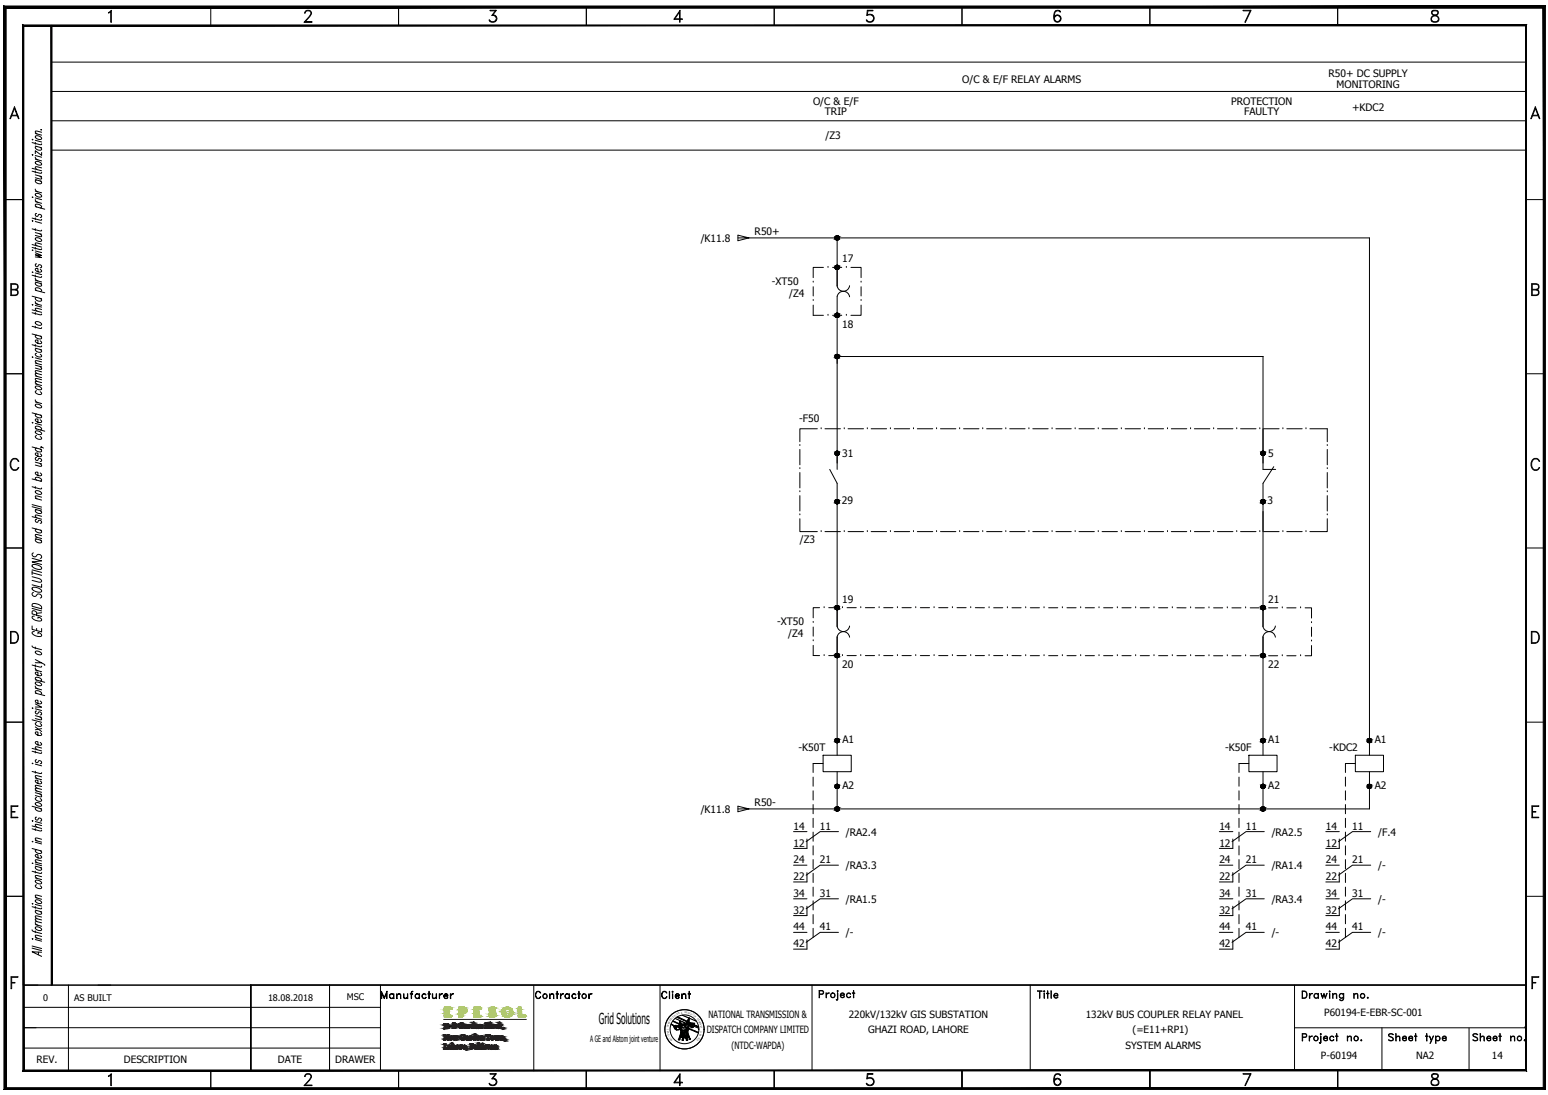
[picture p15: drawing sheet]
<svg xmlns="http://www.w3.org/2000/svg" width="420mm" height="297mm" viewBox="0 0 420 297" stroke-linecap="round" stroke-linejoin="round" font-family="sans-serif">
<defs><g id="words">
<g font-size="4.9">
<text x="102.7" y="272">Manufacturer</text>
<text x="144.3" y="272">Contractor</text>
</g>
<text font-size="4.1" x="162.6" y="277.8">Grid Solutions</text>
<g font-size="2.8">
<text x="261.2" y="22.5">O/C &amp; E/F RELAY ALARMS</text>
<text x="360.6" y="20.9">R50+ DC SUPPLY</text>
<text x="362.8" y="23.8">MONITORING</text>
<text x="220.7" y="28.4">O/C &amp; E/F</text>
<text x="334.2" y="28.4">PROTECTION</text>
<text x="223.9" y="31.2">TRIP</text>
<text x="337.7" y="31.2">FAULTY</text>
<text x="367" y="30.2">+KDC2</text>
<text x="224.1" y="37.8">/Z3</text>
<text x="190.2" y="65.5">/K11.8</text>
<text x="204.8" y="63.7">R50+</text>
<text x="228.6" y="71.1">17</text>
<text x="209.5" y="77.3">-XT50</text>
<text x="214.2" y="80.5">/Z4</text>
<text x="228.6" y="88.9">18</text>
<text x="216.9" y="114.6">-F50</text>
<text x="228.6" y="123.9">31</text>
<text x="344.2" y="123.9">5</text>
<text x="228.5" y="136.8">29</text>
<text x="344.1" y="136.8">3</text>
<text x="217.1" y="147.4">/Z3</text>
<text x="228.6" y="163.5">19</text>
<text x="344.2" y="163.5">21</text>
<text x="210.9" y="169.6">-XT50</text>
<text x="213.9" y="172.8">/Z4</text>
<text x="228.6" y="181.3">20</text>
<text x="344.2" y="181.3">22</text>
<text x="216.7" y="203.6">-K50T</text>
<text x="228.6" y="201.6">A1</text>
<text x="332.5" y="203.6">-K50F</text>
<text x="344.2" y="201.6">A1</text>
<text x="360.8" y="203.6">-KDC2</text>
<text x="373.1" y="201.6">A1</text>
<text x="228.6" y="214.1">A2</text>
<text x="344.2" y="214.1">A2</text>
<text x="373.1" y="214.1">A2</text>
<text x="190.2" y="220.4">/K11.8</text>
<text x="204.8" y="218.6">R50-</text>
<text x="215.4" y="225.1">14</text>
<text x="222.6" y="225.1">11</text>
<text x="229.6" y="226.7">/RA2.4</text>
<text x="331" y="225.1">14</text>
<text x="338.2" y="225.1">11</text>
<text x="345.2" y="226.7">/RA2.5</text>
<text x="359.8" y="225.1">14</text>
<text x="367" y="225.1">11</text>
<text x="374.1" y="226.7">/F.4</text>
<text x="215.4" y="229.7">12</text>
<text x="331" y="229.7">12</text>
<text x="359.8" y="229.7">12</text>
<text x="215.4" y="238.8">22</text>
<text x="215.4" y="234.2">24</text>
<text x="222.6" y="234.2">21</text>
<text x="229.6" y="235.8">/RA3.3</text>
<text x="331" y="238.8">22</text>
<text x="331" y="234.2">24</text>
<text x="338.2" y="234.2">21</text>
<text x="345.2" y="235.8">/RA1.4</text>
<text x="359.8" y="238.8">22</text>
<text x="359.8" y="234.2">24</text>
<text x="367" y="234.2">21</text>
<text x="374.1" y="235.8">/-</text>
<text x="215.4" y="243.3">34</text>
<text x="222.6" y="243.3">31</text>
<text x="229.6" y="244.9">/RA1.5</text>
<text x="331" y="243.3">34</text>
<text x="338.2" y="243.3">31</text>
<text x="345.2" y="244.9">/RA3.4</text>
<text x="359.8" y="243.3">34</text>
<text x="367" y="243.3">31</text>
<text x="374.1" y="244.9">/-</text>
<text x="215.4" y="247.9">32</text>
<text x="331" y="247.9">32</text>
<text x="359.8" y="247.9">32</text>
<text x="215.4" y="257">42</text>
<text x="215.4" y="252.4">44</text>
<text x="222.6" y="252.4">41</text>
<text x="229.6" y="254">/-</text>
<text x="331" y="257">42</text>
<text x="331" y="252.4">44</text>
<text x="338.2" y="252.4">41</text>
<text x="345.2" y="254">/-</text>
<text x="359.8" y="257">42</text>
<text x="359.8" y="252.4">44</text>
<text x="367" y="252.4">41</text>
<text x="374.1" y="254">/-</text>
</g>
<g font-size="2.7">
<text x="359.4" y="275.5">P60194-E-EBR-SC-001</text>
<text x="191.8" y="280.4">DISPATCH COMPANY LIMITED</text>
<text x="192.3" y="276.2">NATIONAL TRANSMISSION &amp;</text>
<text x="230.4" y="276.1">220kV/132kV GIS SUBSTATION</text>
<text x="235.6" y="280.2">GHAZI ROAD, LAHORE</text>
<text x="294.7" y="276.1">132kV BUS COUPLER RELAY PANEL</text>
<text x="307.4" y="280.2">(=E11+RP1)</text>
<text x="198.6" y="284.5">(NTDC-WAPDA)</text>
<text x="305.5" y="284.6">SYSTEM ALARMS</text>
<text x="358.5" y="287.2">P-60194</text>
<text x="384.4" y="287.2">NA2</text>
<text x="404.9" y="287.2">14</text>
<text x="9.9" y="288.4">REV.</text>
<text x="33.6" y="288.4">DESCRIPTION</text>
<text x="75.4" y="288.4">DATE</text>
<text x="91" y="288.4">DRAWER</text>
</g>
<g font-size="2.5">
<text x="11.7" y="271.4">0</text>
<text x="20.1" y="271.4">AS BUILT</text>
<text x="72.7" y="271.4">18.08.2018</text>
<text x="94.2" y="271.4">MSC</text>
</g>
<text font-size="2.4" x="160.2" y="282.6">A GE and Alstom joint venture</text>
<g font-size=".7">
<text x="183.1" y="275.8" transform="rotate(-35 183.1 275.8)">S</text>
<text x="183.6" y="275.5" transform="rotate(-37 183.6 275.5)">I</text>
<text x="183.8" y="275.4" transform="rotate(-25 183.8 275.4)">O</text>
<text x="184.2" y="275.2" transform="rotate(-21 184.2 275.2)">N</text>
<text x="185" y="275" transform="rotate(-9 185 275)">&amp;</text>
<text x="185.8" y="274.9">D</text>
<text x="186.3" y="274.9" transform="rotate(9 186.3 274.9)">E</text>
<text x="186.7" y="275" transform="rotate(14 186.7 275)">S</text>
<text x="187.1" y="275.1" transform="rotate(20 187.1 275.1)">P</text>
<text x="187.4" y="275.2" transform="rotate(23 187.4 275.2)">A</text>
<text x="187.8" y="275.4" transform="rotate(34 187.8 275.4)">T</text>
<text x="188.2" y="275.6" transform="rotate(36 188.2 275.6)">C</text>
<text x="188.5" y="275.9" transform="rotate(39 188.5 275.9)">H</text>
<text x="181.5" y="279.4" transform="rotate(-90 181.5 279.4)">L</text>
<text x="181.5" y="279.9" transform="rotate(-95 181.5 279.9)">A</text>
<text x="181.5" y="278.6" transform="rotate(-80 181.5 278.6)">T</text>
<text x="181.6" y="278.2" transform="rotate(-77 181.6 278.2)">R</text>
<text x="181.6" y="280.3" transform="rotate(-103 181.6 280.3)">N</text>
<text x="181.7" y="277.8" transform="rotate(-72 181.7 277.8)">A</text>
<text x="181.7" y="280.7" transform="rotate(-107 181.7 280.7)">O</text>
<text x="181.8" y="281" transform="rotate(-112 181.8 281)">I</text>
<text x="181.8" y="277.4" transform="rotate(-67 181.8 277.4)">N</text>
<text x="182" y="277.1" transform="rotate(-55 182 277.1)">S</text>
<text x="182.1" y="281.5" transform="rotate(-117 182.1 281.5)">T</text>
<text x="182.2" y="276.7" transform="rotate(-53 182.2 276.7)">M</text>
<text x="182.3" y="281.8" transform="rotate(-125 182.3 281.8)">A</text>
<text x="182.6" y="276.3" transform="rotate(-45 182.6 276.3)">I</text>
<text x="182.8" y="276.1" transform="rotate(-42 182.8 276.1)">S</text>
<text x="189.1" y="276.5" transform="rotate(51 189.1 276.5)">C</text>
<text x="189.2" y="281.9" transform="rotate(132 189.2 281.9)">D</text>
<text x="189.4" y="276.8" transform="rotate(56 189.4 276.8)">O</text>
<text x="189.5" y="281.5" transform="rotate(122 189.5 281.5)">E</text>
<text x="189.6" y="277.1" transform="rotate(63 189.6 277.1)">M</text>
<text x="189.7" y="281.2" transform="rotate(124 189.7 281.2)">T</text>
<text x="189.8" y="280.9" transform="rotate(112 189.8 280.9)">I</text>
<text x="189.8" y="277.5" transform="rotate(72 189.8 277.5)">PA</text>
<text x="190" y="280.4" transform="rotate(108 190 280.4)">M</text>
<text x="190" y="278.3" transform="rotate(77 190 278.3)">N</text>
<text x="190" y="280.1" transform="rotate(101 190 280.1)">I</text>
<text x="190.1" y="278.7" transform="rotate(85 190.1 278.7)">Y</text>
<text x="190.1" y="279.6" transform="rotate(96 190.1 279.6)">L</text>
<text x="182.6" y="282.1" transform="rotate(-132 182.6 282.1)">N</text>
</g>
</g></defs>
<!-- layer: F2 -->
<g fill="none" stroke="#000" stroke-width=".27">
<path d="M14 16.8h400.2M14 24.8h400.2M14 32.8h400.2M14 40.7h400.2M200.3 64.5h3l-3-.7v1.5l3-.8h168.4v140.4M227.2 64.5v13.1M227.2 80.5v46.8M227.2 96.7h115.6v30.6h3.4M221.8 116.3h-4.7v3.5M222.9 116.3h.1M223.9 116.3h4.2M229.1 116.3h.1"/>
<path d="M230.2 116.3h4.2M235.4 116.3h.1M236.4 116.3h4.2M241.7 116.3h.1M242.7 116.3h4.2M247.9 116.3h.1M249 116.3h4.2M254.2 116.3h.1M255.3 116.3h4.1M260.5 116.3h.1M261.5 116.3h4.2M266.7 116.3h.1"/>
<path d="M267.8 116.3h4.2M273 116.3h.1M274.1 116.3h4.1M279.3 116.3h.1M280.3 116.3h4.2M285.6 116.3h.1M286.6 116.3h4.2M291.8 116.3h.1M292.9 116.3h4.1M298.1 116.3h.1M299.1 116.3h4.2M304.3 116.3h.1"/>
<path d="M305.4 116.3h4.2M310.6 116.3h.1M311.7 116.3h4.1M316.9 116.3h.1M317.9 116.3h4.2M323.1 116.3h.1M324.2 116.3h4.2M329.4 116.3h.1M330.4 116.3h4.2M335.7 116.3h.1M336.7 116.3h4.2M341.9 116.3h.1"/>
<path d="M343 116.3h4.2M348.2 116.3h.1M349.3 116.3h4.1M354.5 116.3h.1M355.5 116.3h4.7v3.5M217.1 139.7h.1M217.1 133.4h.1M217.1 127.1h.1M217.1 120.9h.1M217.1 121.9v4.2M217.1 128.2v4.2M217.1 134.5v4.1"/>
<path d="M225.2 127.3l2 3.8v38.8M345.7 126.6l-2.9 4.5v38.8M360.2 120.9h.1M360.2 127.1h.1M360.2 133.4h.1M360.2 139.7h.1M360.2 121.9v4.2M360.2 128.2v4.2M360.2 134.5v4.1M217.1 140.7v3.5h4.7M222.9 144.2h.1M223.9 144.2h4.2"/>
<path d="M229.1 144.2h.1M230.2 144.2h4.2M235.4 144.2h.1M236.4 144.2h4.2M241.7 144.2h.1M242.7 144.2h4.2M247.9 144.2h.1M249 144.2h4.2M254.2 144.2h.1M255.3 144.2h4.1M260.5 144.2h.1M261.5 144.2h4.2"/>
<path d="M266.7 144.2h.1M267.8 144.2h4.2M273 144.2h.1M274.1 144.2h4.1M279.3 144.2h.1M280.3 144.2h4.2M285.6 144.2h.1M286.6 144.2h4.2M291.8 144.2h.1M292.9 144.2h4.1M298.1 144.2h.1M299.1 144.2h4.2"/>
<path d="M304.3 144.2h.1M305.4 144.2h4.2M310.6 144.2h.1M311.7 144.2h4.1M316.9 144.2h.1M317.9 144.2h4.2M323.1 144.2h.1M324.2 144.2h4.2M329.4 144.2h.1M330.4 144.2h4.2M335.7 144.2h.1M336.7 144.2h4.2"/>
<path d="M341.9 144.2h.1M343 144.2h4.2M348.2 144.2h.1M349.3 144.2h4.1M354.5 144.2h.1M360.2 140.7v3.5h-4.7M227.2 172.8v32.1M342.8 172.8v32.1M220.7 210.8v2.5M220.7 214.5v2.5M220.7 218.2v2.5M223.4 204.9h7.6v4.4h-7.6z"/>
<path d="M223.4 207.1h-2.7v2.5M227.2 209.3v10.1M336.3 210.8v2.5M336.3 214.5v2.5M336.3 218.2v2.5M339 204.9h7.6v4.4h-7.6zM339 207.1h-2.7v2.5M342.8 209.3v10.1M365.2 210.8v2.5M365.2 214.5v2.5M365.2 218.2v2.5M367.9 204.9h7.6v4.4h-7.6z"/>
<path d="M367.9 207.1h-2.7v2.5M371.7 209.3v10.1h-168.4l-3 .8v-1.5l3 .7h-3M220.7 222v2.5M220.7 225.7v2.5M220.7 229.4v2.5M220.7 233.2v2.5M220.7 236.9v2.5M336.3 222v2.5M336.3 225.7v2.5M336.3 229.4v2.5M336.3 233.2v2.5M336.3 236.9v2.5"/>
<path d="M365.2 222v2.5M365.2 225.7v2.5M365.2 229.4v2.5M365.2 233.2v2.5M365.2 236.9v2.5M220.7 240.6v2.5M220.7 244.4v2.4M220.7 248.1v2.5M220.7 251.8v2.5M336.3 240.6v2.5M336.3 244.4v2.4M336.3 248.1v2.5"/>
<path d="M336.3 251.8v2.5M365.2 240.6v2.5M365.2 244.4v2.4M365.2 248.1v2.5M365.2 251.8v2.5M144.9 267.3v23.2M179.1 267.3v23.2"/>
</g>
<g fill="#000" stroke="#000" stroke-width=".27">
<path d="M227.2 72h.2zM227.1 72h.3z"/>
<path d="M227.2 64h.2zM227.1 64h.3z"/>
<path d="M227.1 72h.4zM227 72h.5z"/>
<path d="M227.1 73.1h.3zM227.1 73.1h.2z"/>
<path d="M227.1 64h.4zM227 64h.5z"/>
<path d="M227.1 65.1h.3zM227.1 65.1h.2z"/>
<path d="M227 72l.6 .1zM226.9 72.1h.7z"/>
<path d="M227 73.1h.5zM227 73.1h.4z"/>
<path d="M227 64l.6 .1zM226.9 64.1h.7z"/>
<path d="M227 65.1h.5zM227 65.1h.4z"/>
<path d="M226.9 72.1h.8zM226.8 72.1h.9z"/>
<path d="M226.9 73h.7zM226.9 73l.6 .1z"/>
<path d="M226.9 64.1l.8 .1zM226.9 64.1l.8 .1z"/>
<path d="M226.9 65h.7zM226.9 65l.6 .1z"/>
<path d="M226.8 72.1l.9 .1zM226.8 72.1l.9 .1z"/>
<path d="M226.8 72.9h.9zM226.8 72.9l.8 .1z"/>
<path d="M226.8 64.2h.9zM226.8 64.2h.9z"/>
<path d="M226.8 64.9h.9zM226.8 64.9l.8 .1z"/>
<path d="M226.7 72.2l1.1 .1zM226.7 72.2l1.1 .1z"/>
<path d="M226.7 72.8h1zM226.7 72.8l1 .1z"/>
<path d="M226.7 64.2l1.1 .1zM226.7 64.2l1.1 .1z"/>
<path d="M226.7 64.9h1zM226.7 64.9h1z"/>
<path d="M226.7 72.3l1.1 .1zM226.7 72.3l1.1 .1z"/>
<path d="M226.7 72.7h1.1zM226.7 72.7l1 .1z"/>
<path d="M226.7 64.3l1.1 .1zM226.7 64.3l1.1 .1z"/>
<path d="M226.7 64.7h1.1zM226.7 64.7l1 .2z"/>
<path d="M226.6 72.4l1.2 .1zM226.6 72.4l1.2 .1z"/>
<path d="M226.6 72.6h1.2zM226.6 72.6l1.2 .1z"/>
<path d="M226.6 64.4l1.2 .1zM226.6 64.4l1.2 .1z"/>
<path d="M226.6 64.6h1.2zM226.6 64.6l1.2 .1z"/>
<path d="M226.6 72.5h1.2zM226.6 72.5l1.2 .1z"/>
<path d="M226.6 64.5h1.2zM226.6 64.5l1.2 .1z"/>
<path d="M227.2 96.1l.2 .1zM227.1 96.2h.3z"/>
<path d="M227.2 84.9l.2 .1zM227.1 85h.3z"/>
<path d="M227.1 96.2h.4zM227 96.2h.5z"/>
<path d="M227.1 97.3h.3zM227.1 97.3h.2z"/>
<path d="M227.1 85h.4zM227 85h.5z"/>
<path d="M227.1 86.1h.3zM227.1 86.1h.2z"/>
<path d="M227 96.2h.6zM226.9 96.2h.7z"/>
<path d="M227 97.2h.5zM227 97.2l.4 .1z"/>
<path d="M227 85l.6 .1zM226.9 85.1h.7z"/>
<path d="M227 86h.5zM227 86l.4 .1z"/>
<path d="M226.9 96.2l.8 .1zM226.9 96.2l.8 .1z"/>
<path d="M226.9 97.2h.7zM226.9 97.2h.6z"/>
<path d="M226.9 85.1h.8zM226.8 85.1h.9z"/>
<path d="M226.9 86h.7zM226.9 86h.6z"/>
<path d="M226.8 96.3l.9 .1zM226.8 96.3l.9 .1z"/>
<path d="M226.8 97.1h.9zM226.8 97.1l.8 .1z"/>
<path d="M226.8 85.1l.9 .1zM226.8 85.1l.9 .1z"/>
<path d="M226.8 85.9h.9zM226.8 85.9l.8 .1z"/>
<path d="M226.7 96.4l1.1 .1zM226.7 96.4l1.1 .1z"/>
<path d="M226.7 97h1zM226.7 97l1 .1z"/>
<path d="M226.7 85.2l1.1 .1zM226.7 85.2l1.1 .1z"/>
<path d="M226.7 85.8h1zM226.7 85.8l1 .1z"/>
<path d="M226.7 96.5l1.1 .1zM226.7 96.5l1.1 .1z"/>
<path d="M226.7 96.9h1.1zM226.7 96.9l1 .1z"/>
<path d="M226.7 85.3l1.1 .1zM226.7 85.3l1.1 .1z"/>
<path d="M226.7 85.7h1.1zM226.7 85.7l1 .1z"/>
<path d="M226.6 96.6l1.2 .1zM226.6 96.6l1.2 .1z"/>
<path d="M226.6 96.8h1.2zM226.6 96.8l1.2 .1z"/>
<path d="M226.6 85.4l1.2 .1zM226.6 85.4l1.2 .1z"/>
<path d="M226.6 85.6h1.2zM226.6 85.6l1.2 .1z"/>
<path d="M226.6 96.7h1.2zM226.6 96.7l1.2 .1z"/>
<path d="M226.6 85.5h1.2zM226.6 85.5l1.2 .1z"/>
<path d="M227.2 122.4h.2zM227.1 122.4h.3z"/>
<path d="M227.2 135.5h.2zM227.1 135.5h.3z"/>
<path d="M227.1 122.4h.4zM227 122.4h.5z"/>
<path d="M227.1 123.5h.3zM227.1 123.5h.2z"/>
<path d="M227.1 135.5l.4 .1zM227 135.6h.5z"/>
<path d="M227.1 136.7h.3zM227.1 136.7h.2z"/>
<path d="M227 122.4l.6 .1zM226.9 122.5h.7z"/>
<path d="M227 123.5h.5zM227 123.5h.4z"/>
<path d="M227 135.6h.6zM226.9 135.6h.7z"/>
<path d="M227 136.6h.5zM227 136.6l.4 .1z"/>
<path d="M226.9 122.5l.8 .1zM226.8 122.6h.9z"/>
<path d="M226.9 123.4h.7zM226.9 123.4l.6 .1z"/>
<path d="M226.9 135.6l.8 .1zM226.9 135.6l.8 .1z"/>
<path d="M226.9 136.5h.7zM226.9 136.5l.6 .1z"/>
<path d="M226.8 122.6l.9 .1zM226.8 122.6l.9 .1z"/>
<path d="M226.8 123.4h.9zM226.8 123.4h.8z"/>
<path d="M226.8 135.7l.9 .1zM226.8 135.7l.9 .1z"/>
<path d="M226.8 136.5h.9zM226.8 136.5h.8z"/>
<path d="M226.7 122.7l1.1 .1zM226.7 122.7l1.1 .1z"/>
<path d="M226.7 123.3h1zM226.7 123.3l1 .1z"/>
<path d="M226.7 135.8l1.1 .1zM226.7 135.8l1.1 .1z"/>
<path d="M226.7 136.4h1zM226.7 136.4l1 .1z"/>
<path d="M226.7 122.8l1.1 .1zM226.7 122.8l1.1 .1z"/>
<path d="M226.7 123.2h1.1zM226.7 123.2l1 .1z"/>
<path d="M226.7 135.9l1.1 .1zM226.7 135.9l1.1 .1z"/>
<path d="M226.7 136.3h1.1zM226.7 136.3l1 .1z"/>
<path d="M226.6 122.9l1.2 .1zM226.6 122.9l1.2 .1z"/>
<path d="M226.6 123.1h1.2zM226.6 123.1l1.2 .1z"/>
<path d="M226.6 136l1.2 .1zM226.6 136l1.2 .1z"/>
<path d="M226.6 136.2h1.2zM226.6 136.2l1.2 .1z"/>
<path d="M226.6 123h1.2zM226.6 123l1.2 .1z"/>
<path d="M226.6 136.1h1.2zM226.6 136.1l1.2 .1z"/>
<path d="M342.7 122.4h.3zM342.6 122.4h.4z"/>
<path d="M342.7 135.5h.3zM342.6 135.5h.4z"/>
<path d="M342.6 122.4h.5zM342.5 122.4h.6z"/>
<path d="M342.6 123.5h.4zM342.6 123.5h.3z"/>
<path d="M342.6 135.5l.5 .1zM342.5 135.6h.6z"/>
<path d="M342.6 136.7h.4zM342.6 136.7h.3z"/>
<path d="M342.5 122.4l.6 .1zM342.4 122.5h.7z"/>
<path d="M342.5 123.5h.6zM342.5 123.5h.5z"/>
<path d="M342.5 135.6h.6zM342.4 135.6h.7z"/>
<path d="M342.5 136.6h.6zM342.5 136.6l.5 .1z"/>
<path d="M342.4 122.5l.8 .1zM342.4 122.6h.8z"/>
<path d="M342.4 123.4h.7zM342.4 123.4l.7 .1z"/>
<path d="M342.4 135.6l.8 .1zM342.4 135.6l.8 .1z"/>
<path d="M342.4 136.5h.7zM342.4 136.5l.7 .1z"/>
<path d="M342.4 122.6l.9 .1zM342.4 122.6l.9 .1z"/>
<path d="M342.4 123.4h.8zM342.4 123.4h.7z"/>
<path d="M342.4 135.7l.9 .1zM342.4 135.7l.9 .1z"/>
<path d="M342.4 136.5h.8zM342.4 136.5h.7z"/>
<path d="M342.3 122.7l1 .1zM342.3 122.7l1 .1z"/>
<path d="M342.3 123.3h1zM342.3 123.3l.9 .1z"/>
<path d="M342.3 135.8l1 .1zM342.3 135.8l1 .1z"/>
<path d="M342.3 136.4h1zM342.3 136.4l.9 .1z"/>
<path d="M342.3 122.8l1.1 .1zM342.3 122.8l1.1 .1z"/>
<path d="M342.3 123.2h1zM342.3 123.2l1 .1z"/>
<path d="M342.3 135.9l1.1 .1zM342.3 135.9l1.1 .1z"/>
<path d="M342.3 136.3h1zM342.3 136.3l1 .1z"/>
<path d="M342.2 122.9l1.2 .1zM342.2 122.9l1.2 .1z"/>
<path d="M342.2 123l1.2 .1zM342.2 123l1.2 .1z"/>
<path d="M342.2 123.1h1.2zM342.2 123.1l1.1 .1z"/>
<path d="M342.2 136l1.2 .1zM342.2 136l1.2 .1z"/>
<path d="M342.2 136.1l1.2 .1zM342.2 136.1l1.2 .1z"/>
<path d="M342.2 136.2h1.2zM342.2 136.2l1.1 .1z"/>
<path d="M227.2 178.4h.2zM227.1 178.4h.3z"/>
<path d="M227.2 165.4h.2zM227.1 165.4h.3z"/>
<path d="M227.1 178.4h.4zM227 178.4h.5z"/>
<path d="M227.1 177.3h.3zM227.1 177.3l.2-.1z"/>
<path d="M227.1 165.4h.4zM227 165.4h.5z"/>
<path d="M227.1 164.3h.3zM227.1 164.3h.2z"/>
<path d="M227 178.4l.6-.1zM226.9 178.3h.7z"/>
<path d="M227 177.3h.5zM227 177.3h.4z"/>
<path d="M227 165.4l.6-.1zM226.9 165.3h.7z"/>
<path d="M227 164.3h.5zM227 164.3h.4z"/>
<path d="M226.9 178.3l.8-.1zM226.8 178.2h.9z"/>
<path d="M226.9 177.4h.7zM226.9 177.4l.6-.1z"/>
<path d="M226.9 165.3l.8-.1zM226.8 165.2h.9z"/>
<path d="M226.9 164.4h.7zM226.9 164.4l.6-.1z"/>
<path d="M226.8 178.2l.9-.1zM226.7 178.1h1z"/>
<path d="M226.8 177.4h.9zM226.8 177.4h.8z"/>
<path d="M226.8 165.2l.9-.1zM226.7 165.1h1z"/>
<path d="M226.8 164.4h.9zM226.8 164.4h.8z"/>
<path d="M226.7 178.1l1.1-.1zM226.7 178h1.1z"/>
<path d="M226.7 177.5h1zM226.8 177.4h.9z"/>
<path d="M226.7 165.1h1.1zM226.7 165.1h1.1z"/>
<path d="M226.7 164.5h1zM226.8 164.4h.9z"/>
<path d="M226.7 178l1.1-.1zM226.6 177.9h1.2z"/>
<path d="M226.7 177.6h1.1zM226.7 177.5h1z"/>
<path d="M226.7 165.1l1.1-.1zM226.6 165h1.2z"/>
<path d="M226.7 164.6h1.1zM226.7 164.5h1z"/>
<path d="M226.6 177.9l1.2-.1zM226.6 177.8h1.2z"/>
<path d="M226.6 177.7h1.2zM226.7 177.6h1.1z"/>
<path d="M226.6 165l1.2-.2zM226.6 164.8h1.2z"/>
<path d="M226.6 164.7h1.2zM226.7 164.6h1.1z"/>
<path d="M226.6 177.8h1.2zM226.6 177.7h1.2z"/>
<path d="M226.6 164.8h1.2zM226.6 164.7h1.2z"/>
<path d="M342.7 178.4h.3zM342.6 178.4h.4z"/>
<path d="M342.7 165.4h.3zM342.6 165.4h.4z"/>
<path d="M342.6 178.4h.5zM342.5 178.4h.6z"/>
<path d="M342.6 177.3h.4zM342.6 177.3l.3-.1z"/>
<path d="M342.6 165.4h.5zM342.5 165.4h.6z"/>
<path d="M342.6 164.3h.4zM342.6 164.3h.3z"/>
<path d="M342.5 178.4l.6-.1zM342.4 178.3h.7z"/>
<path d="M342.5 177.3h.6zM342.5 177.3h.5z"/>
<path d="M342.5 165.4l.6-.1zM342.4 165.3h.7z"/>
<path d="M342.5 164.3h.6zM342.5 164.3h.5z"/>
<path d="M342.4 178.3l.8-.1zM342.4 178.2h.8z"/>
<path d="M342.4 177.4h.7zM342.4 177.4l.7-.1z"/>
<path d="M342.4 165.3l.8-.1zM342.4 165.2h.8z"/>
<path d="M342.4 164.4h.7zM342.4 164.4l.7-.1z"/>
<path d="M342.4 178.2l.9-.1zM342.3 178.1h1z"/>
<path d="M342.4 177.4h.8zM342.4 177.4h.7z"/>
<path d="M342.4 165.2l.9-.1zM342.3 165.1h1z"/>
<path d="M342.4 164.4h.8zM342.4 164.4h.7z"/>
<path d="M342.3 178.1l1-.1zM342.3 178h1z"/>
<path d="M342.3 177.5h1zM342.4 177.4h.8z"/>
<path d="M342.3 165.1h1zM342.3 165.1h1z"/>
<path d="M342.3 164.5h1zM342.4 164.4h.8z"/>
<path d="M342.3 178l1.1-.1zM342.2 177.9h1.2z"/>
<path d="M342.3 177.6h1zM342.3 177.5h1z"/>
<path d="M342.3 165.1l1.1-.1zM342.2 165h1.2z"/>
<path d="M342.3 164.6h1zM342.3 164.5h1z"/>
<path d="M342.2 177.9l1.2-.1zM342.2 177.8h1.2z"/>
<path d="M342.2 177.8l1.2-.1zM342.2 177.7h1.2z"/>
<path d="M342.2 177.7h1.2zM342.3 177.6h1z"/>
<path d="M342.2 165l1.2-.2zM342.2 164.8h1.2z"/>
<path d="M342.2 164.8l1.2-.1zM342.2 164.7h1.2z"/>
<path d="M342.2 164.7h1.2zM342.3 164.6h1z"/>
<path d="M227.2 200.3h.2zM227.1 200.3h.3z"/>
<path d="M227.2 212.8h.2zM227.1 212.8h.3z"/>
<path d="M227.2 218.9h.2zM227.1 218.9h.3z"/>
<path d="M227.1 200.3l.4 .1zM227 200.4h.5z"/>
<path d="M227.1 201.5h.3zM227.1 201.5h.2z"/>
<path d="M227.1 212.8h.4zM227 212.8h.5z"/>
<path d="M227.1 213.9h.3zM227.1 213.9h.2z"/>
<path d="M227.1 218.9h.4zM227 218.9h.5z"/>
<path d="M227 200.4h.6zM226.9 200.4h.7z"/>
<path d="M227 201.4h.5zM227 201.4l.4 .1z"/>
<path d="M227 212.8l.6 .1zM226.9 212.9h.7z"/>
<path d="M227 213.9h.5zM227 213.9h.4z"/>
<path d="M227 218.9l.6 .1zM226.9 219h.7z"/>
<path d="M227 220h.5zM227 220h.4z"/>
<path d="M226.9 200.4l.8 .1zM226.9 200.4l.8 .1z"/>
<path d="M226.9 201.4h.7zM226.9 201.4h.6z"/>
<path d="M226.9 212.9h.8zM226.8 212.9h.9z"/>
<path d="M226.9 213.8h.7zM226.9 213.8l.6 .1z"/>
<path d="M226.9 219l.8 .1zM226.9 219l.8 .1z"/>
<path d="M226.9 219.9h.7zM226.9 219.9l.6 .1z"/>
<path d="M226.8 200.5l.9 .1zM226.8 200.5l.9 .1z"/>
<path d="M226.8 201.3h.9zM226.8 201.3l.8 .1z"/>
<path d="M226.8 212.9l.9 .1zM226.8 212.9l.9 .1z"/>
<path d="M226.8 213.7h.9zM226.8 213.7l.8 .1z"/>
<path d="M226.8 219.1h.9zM226.8 219.1h.9z"/>
<path d="M226.8 219.8h.9zM226.8 219.8l.8 .1z"/>
<path d="M226.7 200.6l1.1 .1zM226.7 200.6l1.1 .1z"/>
<path d="M226.7 201.2h1zM226.7 201.2l1 .1z"/>
<path d="M226.7 213l1.1 .1zM226.7 213l1.1 .1z"/>
<path d="M226.7 213.6h1zM226.7 213.6l1 .1z"/>
<path d="M226.7 219.1l1.1 .1zM226.7 219.1l1.1 .1z"/>
<path d="M226.7 219.8h1zM226.7 219.8h1z"/>
<path d="M226.7 200.7l1.1 .1zM226.7 200.7l1.1 .1z"/>
<path d="M226.7 201.1h1.1zM226.7 201.1l1 .1z"/>
<path d="M226.7 213.1l1.1 .1zM226.7 213.1l1.1 .1z"/>
<path d="M226.7 213.6h1.1zM226.7 213.6h1z"/>
<path d="M226.7 219.2l1.1 .1zM226.7 219.2l1.1 .1z"/>
<path d="M226.7 219.6h1.1zM226.7 219.6l1 .2z"/>
<path d="M226.6 200.8l1.2 .1zM226.6 200.8l1.2 .1z"/>
<path d="M226.6 201h1.2zM226.6 201l1.2 .1z"/>
<path d="M226.6 213.2l1.2 .1zM226.6 213.2l1.2 .1z"/>
<path d="M226.6 213.4h1.2zM226.6 213.4l1.2 .2z"/>
<path d="M226.6 219.3l1.2 .1zM226.6 219.3l1.2 .1z"/>
<path d="M226.6 219.5h1.2zM226.6 219.5l1.2 .1z"/>
<path d="M226.6 200.9h1.2zM226.6 200.9l1.2 .1z"/>
<path d="M226.6 213.3h1.2zM226.6 213.3l1.2 .1z"/>
<path d="M226.6 219.4h1.2zM226.6 219.4l1.2 .1z"/>
<path d="M342.7 200.3h.3zM342.6 200.3h.4z"/>
<path d="M342.7 212.8h.3zM342.6 212.8h.4z"/>
<path d="M342.7 218.9h.3zM342.6 218.9h.4z"/>
<path d="M342.6 200.3l.5 .1zM342.5 200.4h.6z"/>
<path d="M342.6 201.5h.4zM342.6 201.5h.3z"/>
<path d="M342.6 212.8h.5zM342.5 212.8h.6z"/>
<path d="M342.6 213.9h.4zM342.6 213.9h.3z"/>
<path d="M342.6 218.9h.5zM342.5 218.9h.6z"/>
<path d="M342.5 200.4h.6zM342.4 200.4h.7z"/>
<path d="M342.5 201.4h.6zM342.5 201.4l.5 .1z"/>
<path d="M342.5 212.8l.6 .1zM342.4 212.9h.7z"/>
<path d="M342.5 213.9h.6zM342.5 213.9h.5z"/>
<path d="M342.5 218.9l.6 .1zM342.4 219h.7z"/>
<path d="M342.5 220h.6zM342.5 220h.5z"/>
<path d="M342.4 200.4l.8 .1zM342.4 200.4l.8 .1z"/>
<path d="M342.4 201.4h.7zM342.4 201.4h.7z"/>
<path d="M342.4 212.9h.8zM342.4 212.9h.8z"/>
<path d="M342.4 213.8h.7zM342.4 213.8l.7 .1z"/>
<path d="M342.4 219l.8 .1zM342.4 219l.8 .1z"/>
<path d="M342.4 219.9h.7zM342.4 219.9l.7 .1z"/>
<path d="M342.4 200.5l.9 .1zM342.4 200.5l.9 .1z"/>
<path d="M342.4 201.3h.8zM342.4 201.3l.7 .1z"/>
<path d="M342.4 212.9l.9 .1zM342.4 212.9l.9 .1z"/>
<path d="M342.4 213.7h.8zM342.4 213.7l.7 .1z"/>
<path d="M342.4 219.1h.9zM342.4 219.1h.9z"/>
<path d="M342.4 219.8h.8zM342.4 219.8l.7 .1z"/>
<path d="M342.3 200.6l1 .1zM342.3 200.6l1 .1z"/>
<path d="M342.3 201.2h1zM342.3 201.2l.9 .1z"/>
<path d="M342.3 213l1 .1zM342.3 213l1 .1z"/>
<path d="M342.3 213.6h1zM342.3 213.6l.9 .1z"/>
<path d="M342.3 219.1l1 .1zM342.3 219.1l1 .1z"/>
<path d="M342.3 219.8h1zM342.3 219.8h.9z"/>
<path d="M342.3 200.7l1.1 .1zM342.3 200.7l1.1 .1z"/>
<path d="M342.3 201.1h1zM342.3 201.1l1 .1z"/>
<path d="M342.3 213.1l1.1 .1zM342.3 213.1l1.1 .1z"/>
<path d="M342.3 213.6h1zM342.3 213.6h1z"/>
<path d="M342.3 219.2l1.1 .1zM342.3 219.2l1.1 .1z"/>
<path d="M342.3 219.6h1zM342.3 219.6l1 .2z"/>
<path d="M342.2 200.8l1.2 .1zM342.2 200.8l1.2 .1z"/>
<path d="M342.2 200.9l1.2 .1zM342.2 200.9l1.2 .1z"/>
<path d="M342.2 201h1.2zM342.2 201l1.1 .1z"/>
<path d="M342.2 213.2l1.2 .1zM342.2 213.2l1.2 .1z"/>
<path d="M342.2 213.3l1.2 .1zM342.2 213.3l1.2 .1z"/>
<path d="M342.2 213.4h1.2zM342.2 213.4l1.1 .2z"/>
<path d="M342.2 219.3l1.2 .1zM342.2 219.3l1.2 .1z"/>
<path d="M342.2 219.4l1.2 .1zM342.2 219.4l1.2 .1z"/>
<path d="M342.2 219.5h1.2zM342.2 219.5l1.1 .1z"/>
<path d="M371.6 200.3h.2zM371.5 200.3h.3z"/>
<path d="M371.6 212.8h.2zM371.5 212.8h.3z"/>
<path d="M371.5 200.3l.5 .1zM371.4 200.4h.6z"/>
<path d="M371.5 201.5h.3zM371.5 201.5h.2z"/>
<path d="M371.5 212.8h.5zM371.4 212.8h.6z"/>
<path d="M371.5 213.9h.3zM371.5 213.9h.2z"/>
<path d="M371.4 200.4h.6zM371.3 200.4h.7z"/>
<path d="M371.4 201.4h.6zM371.4 201.4l.4 .1z"/>
<path d="M371.4 212.8l.6 .1zM371.3 212.9h.7z"/>
<path d="M371.4 213.9h.6zM371.4 213.9h.4z"/>
<path d="M371.3 200.4l.8 .1zM371.3 200.4l.8 .1z"/>
<path d="M371.3 201.4h.7zM371.3 201.4h.7z"/>
<path d="M371.3 212.9h.8zM371.3 212.9h.8z"/>
<path d="M371.3 213.8h.7zM371.3 213.8l.7 .1z"/>
<path d="M371.3 200.5l.9 .1zM371.3 200.5l.9 .1z"/>
<path d="M371.3 201.3h.8zM371.3 201.3l.7 .1z"/>
<path d="M371.3 212.9l.9 .1zM371.3 212.9l.9 .1z"/>
<path d="M371.3 213.7h.8zM371.3 213.7l.7 .1z"/>
<path d="M371.2 200.6l1.1 .1zM371.2 200.6l1.1 .1z"/>
<path d="M371.2 201.2h1zM371.2 201.2l.9 .1z"/>
<path d="M371.2 213l1.1 .1zM371.2 213l1.1 .1z"/>
<path d="M371.2 213.6h1zM371.2 213.6l.9 .1z"/>
<path d="M371.2 200.7l1.1 .1zM371.2 200.7l1.1 .1z"/>
<path d="M371.2 201.1h1.1zM371.2 201.1l1 .1z"/>
<path d="M371.2 213.1l1.1 .1zM371.2 213.1l1.1 .1z"/>
<path d="M371.2 213.6h1.1zM371.2 213.6h1z"/>
<path d="M371.1 200.8l1.2 .1zM371.1 200.8l1.2 .1z"/>
<path d="M371.1 200.9l1.2 .1zM371.1 200.9l1.2 .1z"/>
<path d="M371.1 201h1.2zM371.1 201l1.2 .1z"/>
<path d="M371.1 213.2l1.2 .1zM371.1 213.2l1.2 .1z"/>
<path d="M371.1 213.3l1.2 .1zM371.1 213.3l1.2 .1z"/>
<path d="M371.1 213.4h1.2zM371.1 213.4l1.2 .2z"/>
<path d="M227.1 220h.3zM227.1 220h.2z"/>
<path d="M342.6 220h.4zM342.6 220h.3z"/>
</g>
<!-- layer: Layer1 -->
<g fill="none" stroke="#000" stroke-width=".27">
<circle cx="227.2" cy="72.5" r=".58"/>
<circle cx="227.2" cy="64.5" r=".58"/>
<circle cx="227.2" cy="85.5" r=".58"/>
<circle cx="227.2" cy="96.7" r=".58"/>
<circle cx="227.2" cy="136.1" r=".58"/>
<circle cx="227.2" cy="123" r=".58"/>
<circle cx="342.8" cy="123" r=".58"/>
<circle cx="342.8" cy="136.1" r=".58"/>
<circle cx="227.2" cy="164.8" r=".58"/>
<circle cx="227.2" cy="177.8" r=".58"/>
<circle cx="342.8" cy="177.8" r=".58"/>
<circle cx="342.8" cy="164.8" r=".58"/>
<circle cx="227.2" cy="213.3" r=".58"/>
<circle cx="227.2" cy="219.4" r=".58"/>
<circle cx="227.2" cy="200.9" r=".58"/>
<circle cx="342.8" cy="219.4" r=".58"/>
<circle cx="342.8" cy="213.3" r=".58"/>
<circle cx="342.8" cy="200.9" r=".58"/>
<circle cx="371.7" cy="200.9" r=".58"/>
<circle cx="371.7" cy="213.3" r=".58"/>
</g>
<!-- layer: 0 -->
<g fill="none" stroke="#000" stroke-width=".27">
<path d="M220.7 76.5h.1M220.7 77.8v2.5M223.5 72.5h-2.8v2.8M224.7 72.5h.1M226 72.5h2.5M229.7 72.5h.1M230.6 77.5a1.7 1.7 0 0 1-1.7 1.5 1.7 1.7 0 0 1-1.7-1.4M231 72.5h2.7v2.8M233.7 76.5h.1M233.7 77.8v2.5M220.7 81.5h.1M220.7 82.8v2.7h2.8"/>
<path d="M224.7 85.5h.1M226 85.5h2.5M227.2 80.5a1.7 1.7 0 0 1 1.7-1.5 1.7 1.7 0 0 1 1.7 1.5M229.7 85.5h.1M233.7 82.8v2.7h-2.7M233.7 81.5h.1M220.7 168.8h.1M220.7 173.8h.1M220.7 175.1v2.7h1.8M220.7 170.1v2.5M222.5 164.8h-1.8v2.8M223.7 177.8h.1"/>
<path d="M223.7 164.8h.1M224.9 177.8h2.5M224.9 164.8h2.5M227.2 172.8a1.7 1.7 0 0 1 1.7-1.5 1.7 1.7 0 0 1 1.7 1.6M228.7 177.8h.1M228.7 164.8h.1M229.9 177.8h2.5M229.9 164.8h2.5M230.6 169.8a1.7 1.7 0 0 1-1.7 1.5 1.7 1.7 0 0 1-1.7-1.4M233.6 177.8h.1M233.6 164.8h.1M234.9 177.8h2.5"/>
<path d="M234.9 164.8h2.5M238.6 177.8h.1M238.6 164.8h.1M239.9 177.8h2.5M239.9 164.8h2.5M243.6 177.8h.1M243.6 164.8h.1M244.8 177.8h2.5M244.8 164.8h2.5M248.6 177.8h.1M248.6 164.8h.1M249.8 177.8h2.5"/>
<path d="M249.8 164.8h2.5M253.5 177.8h.1M253.5 164.8h.1M254.8 177.8h2.5M254.8 164.8h2.5M258.5 177.8h.1M258.5 164.8h.1M259.8 177.8h2.4M259.8 164.8h2.4M263.5 177.8h.1M263.5 164.8h.1M264.7 177.8h2.5"/>
<path d="M264.7 164.8l2.5 .1M268.4 177.8h.1M268.4 164.9h.1M269.7 177.8h2.5M269.7 164.9h2.5M273.4 177.8h.1M273.4 164.9h.1M274.7 177.8l2.4 .1M274.7 164.9h2.4M278.4 177.9h.1M278.4 164.9h.1M279.6 177.9h2.5"/>
<path d="M279.6 164.9h2.5M283.4 177.9h.1M283.4 164.9h.1M284.6 177.9h2.5M284.6 164.9h2.5M288.3 177.9h.1M288.3 164.9h.1M289.6 177.9h2.5M289.6 164.9h2.5M293.3 177.9h.1M293.3 164.9h.1M294.6 177.9h2.4"/>
<path d="M294.6 164.9h2.4M298.3 177.9h.1M298.3 164.9h.1M299.5 177.9h2.5M299.5 164.9h2.5M303.3 177.9h.1M303.3 164.9h.1M304.5 177.9h2.5M304.5 164.9h2.5M308.2 177.9h.1M308.2 164.9h.1M309.5 177.9h2.5"/>
<path d="M309.5 164.9h2.5M313.2 177.9h.1M313.2 164.9h.1M314.5 177.9h2.4M314.5 164.9h2.4M318.2 177.9h.1M318.2 164.9h.1M319.4 177.9h2.5M319.4 164.9h2.5M323.2 177.9h.1M323.2 164.9h.1M324.4 177.9h2.5"/>
<path d="M324.4 164.9h2.5M328.1 177.9h.1M328.1 164.9h.1M329.4 177.9h2.5M329.4 164.9h2.5M333.1 177.9h.1M333.1 164.9h.1M334.4 177.9h2.4M334.4 164.9h2.4M338.1 177.9h.1M338.1 164.9h.1M339.3 177.9h2.5"/>
<path d="M339.3 164.9h2.5M342.8 172.8a1.7 1.7 0 0 1 1.7-1.5 1.7 1.7 0 0 1 1.7 1.6M343.1 177.9h.1M343.1 164.9h.1M344.3 177.9h2.5M344.3 164.9h2.5M346.2 169.8a1.7 1.7 0 0 1-1.7 1.5 1.7 1.7 0 0 1-1.7-1.4M348 177.9h.1M348 164.9h.1M349.3 177.9h2.5M349.3 164.9h2.5M353 177.9h.1"/>
<path d="M353 164.9h.1M354.2 164.9h1.8v2.8M356 175.1v2.8h-1.8M356 173.9h.1M356 168.9h.1M356 170.1v2.5M215.4 225.6h3.6M215.4 234.7h3.6M219 227.6v2.5h-3.6M219 236.7v2.5h-3.6M227.6 225.6h-5l-3.8 2.7M227.6 234.7h-5l-3.8 2.7"/>
<path d="M331 225.6h3.6M331 234.7h3.6M334.6 227.6v2.5h-3.6M334.6 236.7v2.5h-3.6M343.1 225.6h-4.9l-3.8 2.7M343.1 234.7h-4.9l-3.8 2.7M359.8 225.6h3.7M359.8 234.7h3.7M363.5 227.6v2.5h-3.7M363.5 236.7v2.5h-3.7M372 225.6h-4.9l-3.8 2.7M372 234.7h-4.9l-3.8 2.7"/>
<path d="M215.4 243.8h3.6M215.4 252.9h3.6M219 245.8v2.6h-3.6M219 254.9v2.6h-3.6M227.6 243.8h-5l-3.8 2.7M227.6 252.9h-5l-3.8 2.7M331 243.8h3.6M331 252.9h3.6M334.6 245.8v2.6h-3.6M334.6 254.9v2.6h-3.6M343.1 243.8h-4.9l-3.8 2.7M343.1 252.9h-4.9l-3.8 2.7"/>
<path d="M359.8 243.8h3.7M359.8 252.9h3.7M363.5 245.8v2.6h-3.7M363.5 254.9v2.6h-3.7M372 243.8h-4.9l-3.8 2.7M372 252.9h-4.9l-3.8 2.7M6.4 278.8h3.4M68.1 267.2h346.1v23.2h-346.1z"/>
</g>
<path d="M13.9 6.9v260.3h.2zM13.9 6.9h.2v260.3z" fill="#000" stroke="#000" stroke-width=".27"/>
<!-- layer: 4 -->
<g fill="none" stroke="#000" stroke-width=".27">
<path d="M29.4 3.4l.8-.6v3.2h-.2v-2.9l-.6 .5zM57.2 1.9v5M82.7 5.9h2v.1h-2.2l1.4-1.5a1.02 1.02 0 0 0 .3-1.4l-.9-.2-.6 .7 .2-.5 .4-.3 .9 .1a.71 .71 0 0 1 .2 1.1l-1.7 2M108.2 1.9v5M132.9 5.6l.4 .3M133.7 4a1.05 1.05 0 0 1 1.2 1.1 1.05 1.05 0 0 1-1.4 .9l-.5-.1-.3-.5a1.17 1.17 0 0 0 2-.2M134.1 4.2a.92 .92 0 0 1 .5 1.4l-.5 .3M134.6 2.9h-1.6v-.1h1.7l-1 1.4M134.6 2.8l-1.1 1.4 .9 .1 .3 .5M159.1 1.9v5M183.1 5.1h2.1v.1h-2.3l1.7-2.4v3.2h-.2v-2.7l-1.3 1.9M210.1 1.9v5"/>
<path d="M235.3 5.6l.4 .3M236.5 4a1.01 1.01 0 0 1 .6 1 1.01 1.01 0 0 1-.6 .9M237.1 4.6a1.28 1.28 0 0 0-1.8-.4l.1-1.4h1.6v.1h-1.4l-.2 1.1a1.15 1.15 0 0 1 1.7 .2 1.15 1.15 0 0 1-.4 1.7 1.15 1.15 0 0 1-1.6-.5 1.17 1.17 0 0 0 2-.2M261.1 1.9v5M286.2 5.2l.3 .5 .4 .2 .6-.2 .4-.5M286.2 4.8a.92 .92 0 0 1 1.3-.5l.4 .5M286.5 3.1l.4-.2 .8 .2M286.6 2.9a2.95 2.95 0 0 0-.3 2.7l.5 .3M286.8 4.2l-.5 .3-.1 .5M287.2 4.2l.5 .3 .2 .5-.2 .6-.5 .3M287.5 2.9l.4 .4a.92 .92 0 0 0-.9-.5 .92 .92 0 0 0-.8 .6 2.3 2.3 0 0 0 .3 2.5 1.01 1.01 0 0 0 1.3-.3 1.01 1.01 0 0 0-.2-1.4 1.01 1.01 0 0 0-1.4 .3M312.1 1.9v5"/>
<path d="M339.4 2.8l-1.5 3.2 1.7-3.2h-2.2v.1h2M363.1 1.9v5M388.5 5.6l.5 .3M388.7 2.9a.79 .79 0 0 0 .5 1.3 1.13 1.13 0 0 1 1.2 .8v.4a1.09 1.09 0 0 1-1.9 0 .85 .85 0 0 1 .7-1.1 1.16 1.16 0 0 0 1.2-.7v-.3a1.22 1.22 0 0 0-1.7-.4zM388.7 3.1l.5-.2 1 .2M388.9 2.9a.64 .64 0 0 0 .3 1.1 1.14 1.14 0 0 1 1.2 .6 1.14 1.14 0 0 1-.2 1.3 1.31 1.31 0 0 1-1.8-.5 1.6 1.6 0 0 1 1.7-1.5l.1-.3-.1-.7M390.4 5.6l-.5 .3M3 31.4h1.9M3.2 31.3h1.5M3.9 29l1.3 3.2-1.3-2.8-1.2 2.8zM415.8 31.4h1.9M416 31.3h1.5"/>
<path d="M416.7 29l1.2 3.2-1.2-2.8-1.2 2.8zM1.4 54.1h4.9M414.2 54.1h4.9M3.1 78.5l1.5-.2 .2-.3-.2-.7-1.5-.2v2.9l1.5-.1 .2-.3-.2-.8-1.5-.1M4.2 78.5a.85 .85 0 0 1 .8 .8 .85 .85 0 0 1-.8 .9h-1.3v-3.2l1.7 .1a.87 .87 0 0 1 .3 .9 .87 .87 0 0 1-.7 .7M415.9 78.5l1.5-.2 .2-.3-.2-.7-1.5-.2v2.9l1.5-.1 .2-.3-.2-.8-1.5-.1M417 78.5a.85 .85 0 0 1 .7 .8 .85 .85 0 0 1-.7 .9h-1.3v-3.2l1.7 .1a.87 .87 0 0 1 .3 .9 .87 .87 0 0 1-.7 .7M6.3 95.9v194.5M1.4 101.4h4.9M414.2 101.4h4.9M3.1 124.8a1.12 1.12 0 0 1 1.1-.5 1.12 1.12 0 0 1 .9 .8l-.8-.6a1.54 1.54 0 0 0-1.4 1.1 1.54 1.54 0 0 0 .5 1.7l.9 .1 .8-.6a1.2 1.2 0 0 1-1.4 .8 1.2 1.2 0 0 1-.9-1.2v-.8zM415.9 124.8a1.12 1.12 0 0 1 1.1-.5 1.12 1.12 0 0 1 .9 .8l-.8-.6a1.54 1.54 0 0 0-1.4 1.1 1.54 1.54 0 0 0 .5 1.7l.9 .1 .8-.6a1.2 1.2 0 0 1-1.4 .8 1.2 1.2 0 0 1-.9-1.2v-.8z"/>
<path d="M1.4 148.7h4.9M414.2 148.7h4.9M2.9 171.3h1a1.73 1.73 0 0 1 1.2 1.6 1.73 1.73 0 0 1-1.2 1.6h-1zM3 171.4a1.59 1.59 0 0 1 1.8 .9 1.59 1.59 0 0 1-.4 1.9l-1.4 .1zM415.6 171.3h1.1a1.73 1.73 0 0 1 1.1 1.6 1.73 1.73 0 0 1-1.1 1.6h-1.1zM415.8 171.4a1.59 1.59 0 0 1 1.8 .9 1.59 1.59 0 0 1-.4 1.9l-1.4 .1zM1.4 195.9h4.9M414.2 195.9h4.9M3 218.6h1.9v.2h-1.7v2.9h1.7v.1h-1.9zM415.8 218.6h1.9v.2h-1.7v2.9h1.7v.1h-1.9zM3.2 220.1h.9v.2h-.9M416 220.1h.9v.2h-.9"/>
<path d="M1.4 243.1h4.9M414.2 243.1h4.9M3 265h1.9v.1h-1.7v3.1h-.2zM3.2 266.5h.9v.2h-.9M6.3 267.2h4M26.6 267.2h387.6M351.4 278.8h62.5M413.9 278.8h.1M414.2 267.2v23.2M415.8 265h1.9v.1h-1.7v3.1h-.2zM416 266.5h.9v.2h-.9M29.4 291.9l.8-.6v3.2h-.2v-2.9l-.6 .4z"/>
<path d="M57.2 290.4v5M82.7 294.3h2v.2h-2.2l1.4-1.6a1.02 1.02 0 0 0 .3-1.3l-.9-.2-.6 .6 .2-.4 .4-.3 .9 .1a.71 .71 0 0 1 .2 1.1l-1.7 2M108.2 290.4v5M132.9 294l.4 .3M133.7 292.5a1.05 1.05 0 0 1 1.2 1.1 1.05 1.05 0 0 1-1.4 .9l-.5-.2-.3-.4a1.18 1.18 0 0 0 2-.2M134.1 292.7a.92 .92 0 0 1 .5 1.3l-.5 .3M134.6 291.4h-1.6v-.1h1.7l-1 1.4M134.6 291.3l-1.1 1.4 .9 .1 .3 .5M159.1 290.4v5M183.1 293.6h2.1v.1h-2.3l1.7-2.4v3.2h-.2v-2.8l-1.3 2M210.1 290.4v5M235.3 294l.4 .3"/>
<path d="M236.5 292.5a1.01 1.01 0 0 1 .6 .9 1.01 1.01 0 0 1-.6 .9M237.1 293.1a1.28 1.28 0 0 0-1.8-.4l.1-1.4h1.6v.1h-1.4l-.2 1.1a1.15 1.15 0 0 1 1.7 .2 1.15 1.15 0 0 1-.4 1.7 1.15 1.15 0 0 1-1.6-.5 1.18 1.18 0 0 0 2-.2M261.1 290.4v5M286.2 293.7l.3 .5 .4 .1 .6-.1 .4-.5M286.2 293.3a.92 .92 0 0 1 1.3-.5l.4 .5M286.5 291.6l.4-.2 .8 .2M286.6 291.4a2.95 2.95 0 0 0-.3 2.6l.5 .3M286.8 292.7l-.5 .2-.1 .5M287.2 292.7l.5 .2 .2 .5-.2 .6-.5 .3M287.5 291.4l.4 .3a.92 .92 0 0 0-.9-.5 .92 .92 0 0 0-.8 .7 2.3 2.3 0 0 0 .3 2.4 1.01 1.01 0 0 0 1.3-.3 1.01 1.01 0 0 0-.2-1.3 1.01 1.01 0 0 0-1.4 .2M312.1 290.4v5M339.4 291.3l-1.5 3.2 1.7-3.2h-2.2v.1h2"/>
<path d="M363.1 290.4v5M388.5 294l.5 .3M388.7 291.4a.78 .78 0 0 0 .5 1.3 1.13 1.13 0 0 1 1.2 .7v.5a1.09 1.09 0 0 1-1.9 0 .85 .85 0 0 1 .7-1.1 1.19 1.19 0 0 0 1.2-.8v-.3a1.22 1.22 0 0 0-1.7-.3zM388.7 291.6l.5-.2 1 .2M388.9 291.4a.64 .64 0 0 0 .3 1.1 1.14 1.14 0 0 1 1.2 .5 1.14 1.14 0 0 1-.2 1.3 1.31 1.31 0 0 1-1.8-.4 1.6 1.6 0 0 1 1.7-1.6l.1-.3-.1-.6M390.4 294l-.5 .3"/>
</g>
<!-- layer: DISP3 -->
<g fill="none" stroke="#000" stroke-width=".27">
<path d="M6.3 6.9v260.3h407.9v11.6M6.4 273.3h96.9M6.4 278.8h96.9M18.6 267.2v23.2M68.1 267.2v23.2M89.4 267.2v23.2M103.3 267.2v23.2M220.4 267.2v23.2M279.6 267.2v23.2M351.4 267.2v23.2M375.1 278.8v11.6M398.7 278.9v11.5"/>
<path d="M6.4 284.3h96.9"/>
</g>
<!-- layer: 4 -->
<g fill="#000" stroke="#000" stroke-width=".27">
<path d="M414.3 6.8l-.2 .2 .2 283.5zM414.1 7l.2 283.5-.2-.2zM6.2 290.5h408.1l-.2-.2zM6.2 290.5l.3-.2h407.6zM6.2 6.8v283.7l.3-.2zM6.2 6.8l.3 .2v283.3zM6.2 6.8l.3 .2 407.8-.2zM6.5 7l407.8-.2-.2 .2z"/>
<path d="M419.5 1.6l-.6 .6 .6 293.5zM418.9 2.2l.6 293.5-.6-.6zM1.1 295.7h418.4l-.6-.6zM1.7 295.1h417.2l-417.8 .6zM1.1 1.6v294.1l.6-.6zM1.1 1.6l.6 .6v292.9zM1.1 1.6l.6 .6 417.8-.6zM1.7 2.2l417.8-.6-.6 .6z"/>
</g>
<!-- layer: Alstom REF$0$52 -->
<g fill="none" stroke="#000" stroke-width=".27">
<path d="M8.7 38.7l2.1 .5 .4 .1 .1-.3M8.7 37.8l.3 .1zM9.6 38.6v.5M9.6 39.6l1.7 .5M9.6 38.1l1.7 .4M9.6 36.2l1.7 .5M9.7 36.9l.6-.1 .6 .3 .4 .6a1.15 1.15 0 0 1-1.7-.7zM9.9 39.7l-.2 .1a.97 .97 0 0 0 .5 .9 .97 .97 0 0 0 1.1-.1l-.4-.6M11.2 35.1l.1 .1h-.3M11.3 35.9l-1.6-.4-.1 .4 .5 .4M8.7 59.9h.3zM8.7 59.2l2.1 .5 .4 .1 .1-.3"/>
<path d="M8.7 53.5h.3zM8.7 46.4l2.1 .6h.4l.1-.2M8.7 42h.3zM8.7 45.7l2.6 .6M9.6 54.1a.74 .74 0 0 0 .7 .8M9.6 52.6a1.16 1.16 0 0 1 1.7 .7 1.18 1.18 0 0 1-1.7-.7zM9.6 51.3a.77 .77 0 0 0 .7 .7M9.6 44a1.16 1.16 0 0 1 1.7 .6 1.18 1.18 0 0 1-1.7-.6zM9.6 42.6a.77 .77 0 0 0 .7 .8M9.6 46.4v.5M9.6 59.1v.5M9.6 56l2.5 .7"/>
<path d="M9.6 54.7l1.7 .5M9.6 53.7l1.7 .5M9.6 51.9l1.7 .4M9.6 48.7l1.7 .5M9.6 47.4l1.7 .5M9.6 43.2l1.7 .4M9.6 42.2l1.7 .5M9.9 57.9l-.3 .2 .1 .5 .2 .1h.3l.4-.5 .6 .1 .1 .5-.4 .2M9.9 56.2l-.3-.7a1.19 1.19 0 0 1 1.7 .7l-.4 .2M9.9 48.8l-.2 .1a.97 .97 0 0 0 .5 .9 .97 .97 0 0 0 1.1-.1l-.4-.6M10.8 47.8l.5 .5-.1 .3-1.6-.4M11.3 45.6l-1.6-.4-.1 .3 .5 .5"/>
<path d="M11.3 41.4v.7l-1.7-1.2v.8M8.7 74.7l2.1 .5h.4l.1-.2M8.7 73.8l.3 .1zM8.7 67.8l.3 .1zM8.7 67.1l2.1 .6h.4l.1-.2M8.7 62.1l2.1 .5 .4 .1 .1-.3M8.7 66.3l2.6 .7M9.6 75.5a.77 .77 0 0 0 .7 .7M9.6 68.6l1.7 .7-1.7-.2 1.7 .8-1.7-.2M9.6 64.6a1.19 1.19 0 0 1 1.7 .7 1.15 1.15 0 0 1-1.7-.7zM9.6 62v.5M9.6 67.1v.5"/>
<path d="M9.6 74.6v.5M9.6 78.7l2.5 .7M9.6 76.5l1.7 .5M9.6 76l1.7 .5M9.6 74l1.7 .5M9.6 68.1l1.7 .4M9.6 63.1l1.7 .4M9.6 60.1l1.7 .5M9.9 78.8l-.3-.6a1.19 1.19 0 0 1 1.7 .7l-.4 .2M9.9 76.6l-.3 .2a1.18 1.18 0 0 0 1.7 .7l-.4-.6M9.9 71.6l-.3 .2 .1 .4 .2 .2 .3-.1 .4-.5 .6 .2 .1 .4-.4 .2M10.8 63.4l.5 .5-.1 .3-1.6-.3"/>
<path d="M10.9 73l.4 .6a1.15 1.15 0 0 1-1.7-.6l.7-.1v.8M11.3 66.3l-1.6-.4-.1 .3 .5 .5M8.7 96.8l.3 .1zM8.7 93.5l2.1 .6h.4l.1-.3M8.7 88.5l2.1 .6h.4l.1-.2M8.7 84.8l2.1 .6h.4l.1-.2M8.7 82.6l.3 .1zM8.7 90.6l2.6 .7M8.7 84.1l2.6 .6M8.7 80.3l2.6 .7M9.6 87.4a1.19 1.19 0 0 1 1.7 .7 1.15 1.15 0 0 1-1.7-.7zM9.6 81.8a.77 .77 0 0 0 .7 .8"/>
<path d="M9.6 84.8v.5M9.6 88.5v.5M9.6 93.5v.4M9.6 99.1l1.7 .4M9.6 98.5l1.7 .5M9.6 97.1l1.7 .4M9.6 94.4l1.7 .5M9.6 82.8l1.7 .5M9.6 82.4l1.7 .4M9.9 95.8l-.3 .2a1.18 1.18 0 0 0 1.7 .7l-.4-.6M9.9 94.6l-.3 .1a1.15 1.15 0 0 0 1.7 .7l-.4-.6M9.9 90.9l-.3 .2a1.18 1.18 0 0 0 1.7 .7l-.4-.6"/>
<path d="M9.9 80.7l-.2 .1a.97 .97 0 0 0 .5 .9 .97 .97 0 0 0 1.1-.2l-.4-.6M10.8 99.4l.5 .5-.1 .3-1.6-.4M10.9 92.5l.4 .5a1.15 1.15 0 0 1-1.7-.6l.7-.1v.9M11.3 98.2l-1.6-.4-.1 .3 .5 .5M11.3 83.9l-1.6-.3-.1 .3 .5 .5M8.7 114.6l.3 .1zM8.7 112l2.6 .7M9.6 117.1a1.19 1.19 0 0 1 1.7 .6 1.18 1.18 0 0 1-1.7-.6zM9.6 108.5a.77 .77 0 0 0 .7 .7M9.6 104.9a1.16 1.16 0 0 1 1.7 .7 1.18 1.18 0 0 1-1.7-.7zM9.6 116.3l2.5 .7M9.6 114.9l1.7 .4"/>
<path d="M9.6 109l1.7 .5M9.6 104.1l1.7 .5M9.6 102l1.7 .4M9.7 109.7l.6-.1 .6 .3 .4 .6a1.15 1.15 0 0 1-1.7-.7zM9.9 118.2l-.3 .1a1.18 1.18 0 0 0 1.7 .7l-.4-.6M9.9 116.4l-.3-.6a1.16 1.16 0 0 1 1.7 .7l-.4 .1M9.9 112.3l-.3 .2a1.18 1.18 0 0 0 1.7 .7l-.4-.6M9.9 106l-.3 .2a1.18 1.18 0 0 0 1.7 .6l-.4-.5M10.9 113.9l.4 .6a1.18 1.18 0 0 1-1.7-.7l.7-.1v.9M11.3 103.8l-1.6-.4-.1 .4 .5 .4M11.3 103l-1.6-.3-.1 .3 .5 .5M11.3 101.7l-1.6-.4-.1 .3 .5 .5"/>
<path d="M11.3 100.9l-1.6-.4-.1 .3 .5 .5M8.7 132l2.1 .6h.4l.1-.2M8.7 137.5l2.6 .6M8.7 136.9l2.6 .7M8.7 129.9l2.6 .7M8.7 121.2l2.6 .7M9.6 133.3a1.19 1.19 0 0 1 1.7 .6 1.18 1.18 0 0 1-1.7-.6zM9.6 132v.5M9.6 138.2l1.7 .4M9.6 135.2l1.7 .5M9.6 125.4l1.7 .4M9.9 138.3l-.3 .2a1.15 1.15 0 0 0 1.7 .6l-.4-.6"/>
<path d="M9.9 130.2l-.3-.6a1.19 1.19 0 0 1 1.7 .7l-.4 .2M9.9 124.1h-.2a.49 .49 0 0 0 0 .6 .49 .49 0 0 0 .5 .2l.2-.4 .4-.1 .5 .4-.1 .4h-.3M9.9 121.6l-.3 .2a1.18 1.18 0 0 0 1.7 .6l-.4-.6M10.8 125.7l.5 .5-.1 .3-1.6-.3M10.9 128.3l.4 .6a1.18 1.18 0 0 1-1.7-.7l.7-.1v.9M10.9 123.1l.4 .6a1.15 1.15 0 0 1-1.7-.7l.7-.1v.9M11.2 121.2l.6 .4M11.3 134.9l-1.6-.4-.1 .3 .5 .5M8.7 159.5a2.16 2.16 0 0 1 2.6 .7v.3a1.95 1.95 0 0 1-2.6-1zM8.7 156.4l2.2 .7 .4 .6-.1 .2h-.6l-1.9-.5M8.7 153.3a2.19 2.19 0 0 1 2.6 .7v.3a1.95 1.95 0 0 1-2.6-1zM8.7 151.4l2.6 .7-2.6 .3 2.6 .7"/>
<path d="M8.7 155.4l2.6 .7M8.7 154.9v1M8.7 154.6l2.6 .7M8.7 143.2l2.6 .7M8.7 140.1l2.6 .7M9.1 150a.59 .59 0 0 0-.2 .9 .59 .59 0 0 0 .9 0 .76 .76 0 0 1 .9-.5 .76 .76 0 0 1 .6 .8l-.4 .3M9.6 146.1l1.7 .5M9.6 145.6l1.7 .5M9.9 146.2l-.3 .2a1.15 1.15 0 0 0 1.7 .7l-.4-.6M9.9 143.5l-.3 .2a1.18 1.18 0 0 0 1.7 .7l-.4-.6M9.9 140.9l-.3 .2 .1 .4 .5 .2 .4-.6 .3 .1 .4 .3-.1 .4h-.3M11.3 158.5v.8l-2.6-.7"/>
<path d="M11.3 145.3l-1.6-.3-.1 .3 .5 .5M11.3 140.1l-1.6-.4-.1 .3 .5 .5M8.7 175.2l.5 .5 2.1 .6M8.7 169.8v.9l2.6 .7v-.9M8.7 165l2.6 .7M8.8 163.8a2.37 2.37 0 0 1 2.5 .9v.5l-2.6-.7zM9.1 160.7a.6 .6 0 0 0-.2 .9 .6 .6 0 0 0 .9 0 .77 .77 0 0 1 .9-.5 .77 .77 0 0 1 .6 .9l-.4 .2M9.3 171.3l-.6 .2a1.95 1.95 0 0 0 2.6 1v-.3l-.4-.4-.6-.2v.3M9.3 167.1l-.6 .2a1.95 1.95 0 0 0 2.6 1v-.3l-.4-.4-.6-.2v.3M9.6 178.9l1.7 .9h-1.7M9.6 176.8a1.19 1.19 0 0 1 1.7 .7 1.18 1.18 0 0 1-1.7-.7zM9.6 175.5v.5"/>
<path d="M9.9 166.9l-.1-.9-1-.3-.1 .8 2.6 .7M9.9 170.5v.5M11.3 179.8l.8 .5v.2M11.3 166.2l-1.4 .2M8.7 192.1h.3zM8.7 180.4l2.1 .6h.4l.1-.3M8.7 195.3l2.6 .6M9.6 190.9l1.7 .9h-1.7M9.6 186.1a.74 .74 0 0 0 .7 .8M9.6 181.2a.77 .77 0 0 0 .7 .8M9.6 180.3v.5M9.6 197.2l1.7 1.2"/>
<path d="M9.6 194.1l1.7 .5M9.6 192.3l1.7 .4M9.6 188l2.5 .7M9.6 186.7l1.7 .4M9.6 184.4l2.5 .7M9.6 181.8l1.7 .4M9.7 185.1l.6-.1 .6 .3 .4 .5a1.15 1.15 0 0 1-1.7-.6zM9.9 196l-.3 .2a1.18 1.18 0 0 0 1.7 .7l-.4-.6M9.9 192.9l-.3 .2 .1 .4 .5 .2 .2-.5 .4-.1 .5 .4-.1 .4h-.3M9.9 188.1l-.3-.6a1.19 1.19 0 0 1 1.7 .7l-.4 .2M9.9 184.5l-.3-.6a1.19 1.19 0 0 1 1.7 .7l-.4 .2M10.8 194.5l.5 .4-.1 .4-1.6-.4"/>
<path d="M10.9 198.8l.4 .6a1.18 1.18 0 0 1-1.7-.7l.7-.1v.9M10.9 190.2l.4 .6a1.15 1.15 0 0 1-1.7-.7l.7-.1v.9M10.9 182.6l.4 .6a1.18 1.18 0 0 1-1.7-.7l.7-.1v.8M11.3 197.7l-1.7 .3M8.7 209.3l2.1 .5h.4l.1-.2M8.7 207.1h.3zM8.7 203.8l2.1 .5 .4 .1 .1-.3M8.7 218.7l2.6 .7M8.7 203l2.6 .7M9.6 217.9a1.16 1.16 0 0 1 1.7 .7 1.18 1.18 0 0 1-1.7-.7zM9.6 203.7v.5M9.6 209.2v.5"/>
<path d="M9.6 215l1.7 .5M9.6 214.5l1.7 .4M9.6 211.1l1.7 .4M9.6 207.3l1.7 .5M9.9 219.1l-.3 .1a1.15 1.15 0 0 0 1.7 .7l-.4-.6M9.9 216.3l-.3 .2a1.18 1.18 0 0 0 1.7 .7l-.4-.6M9.9 206.1l-.3 .2 .1 .5 .5 .1 .2-.4 .4-.2 .5 .5-.1 .4h-.3M10.8 215.4l.5 .5-.1 .3-1.6-.4M10.9 211.9l.4 .5a1.18 1.18 0 0 1-1.7-.6l.7-.1v.8M10.9 201.4l.4 .6a1.18 1.18 0 0 1-1.7-.7l.7-.1v.9M11.3 214.1l-1.6-.3-.1 .3 .5 .5M11.3 213.4l-1.6-.4-.1 .3 .5 .5"/>
<path d="M11.3 210.7l-1.6-.3-.1 .3 .5 .5M11.3 202.9l-1.6-.3-.1 .3 .5 .5M8.7 236.3l2.1 .6h.4l.1-.2M8.7 234.1l.3 .1zM8.7 228.3h.3zM8.7 224.8l2.1 .6h.4l.1-.2M8.7 222.6l.3 .1zM8.7 230.2l2.6 .7M8.7 224l2.6 .7M9.6 238.9a1.19 1.19 0 0 1 1.7 .7 1.18 1.18 0 0 1-1.7-.7zM9.6 224.8v.5M9.6 236.3v.5"/>
<path d="M9.6 238.1l1.7 .5M9.6 235l1.7 .4M9.6 234.4l1.7 .4M9.6 233.9l1.7 .4M9.6 228.5l1.7 .4M9.6 228l1.7 .5M9.6 222.9l1.7 .4M9.9 235.1l-.3 .1a1.15 1.15 0 0 0 1.7 .7l-.4-.6M9.9 230.5l-.3 .2a1.15 1.15 0 0 0 1.7 .7l-.4-.6M9.9 221.7h-.2a.49 .49 0 0 0 0 .6 .49 .49 0 0 0 .5 .2l.2-.5 .4-.1 .5 .4-.1 .4h-.3M10.9 232.1l.4 .5a1.18 1.18 0 0 1-1.7-.6l.7-.1v.8M11.3 237.8l-1.6-.3-.1 .3 .5 .5"/>
<path d="M11.3 233.6l-1.6-.4-.1 .3 .5 .5M11.3 227.7l-1.6-.4-.1 .3 .5 .5M11.3 224l-1.6-.4-.1 .3 .5 .5M8.7 254.6l.3 .1zM8.7 252.2l.5 .5 2.1 .6M8.7 246l2.1 .5h.4l.1-.2M8.7 245.1l.3 .1zM8.7 257.2l2.6 .7M8.7 256.6l2.6 .7M9.6 251.6a1.19 1.19 0 0 1 1.7 .7 1.18 1.18 0 0 1-1.7-.7zM9.6 250.2a.77 .77 0 0 0 .7 .8M9.6 244.3a1.19 1.19 0 0 1 1.7 .6 1.18 1.18 0 0 1-1.7-.6z"/>
<path d="M9.6 254.9l1.7 .4M9.6 254.4l1.7 .4M9.6 245.9v.5M9.6 252.5v.5M9.6 250.8l1.7 .5M9.6 249.9l1.7 .4M9.6 246.9l1.7 .5M9.6 245.3l1.7 .5M9.6 243.5l1.7 .4M9.9 247l-.3 .2a1.18 1.18 0 0 0 1.7 .7l-.4-.6M9.9 240l-.3 .2a1.15 1.15 0 0 0 1.7 .7l-.4-.6M10.4 258.3v.7"/>
<path d="M11.3 258.3l-2.6-.1 2.6 1.2M11.3 254l-1.6-.3-.1 .3 .5 .5M11.3 249.6l-1.6-.4-.1 .3 .5 .5M11.3 248.8l-1.6-.4-.1 .4 .5 .4M11.3 243.2l-1.6-.4-.1 .3 .5 .5"/>
</g>
<!-- layer: STICKER -->
<g fill="none" stroke="#000" stroke-width=".27">
<path d="M179.8 269.2a.68 .68 0 0 1 .7-.3 .68 .68 0 0 1 .5 .5 .7 .7 0 0 0-.8-.4 .7 .7 0 0 0-.5 .7 .86 .86 0 0 0 .8 1.1l.5-.4a.73 .73 0 0 1-.8 .5 .73 .73 0 0 1-.6-.8zM181.7 268.9l.1 2zM182.4 269l.2-.1 .1 .2-.2 .1zM182.5 269h.1M182.5 269.6l.1 1.3zM183.4 270.1h.9v-.2a.51 .51 0 0 0-.8-.1 .51 .51 0 0 0 0 .8 .51 .51 0 0 0 .8-.1l.1 .1a.62 .62 0 0 1-.9 .1 .62 .62 0 0 1 0-.9 .62 .62 0 0 1 .9 .1v.3h-1M185.1 269.6v1.3zM185.1 269.9l.5-.3 .5 .1 .1 1.2-.2-1.2h-.4zM186.7 269.6l.7 .1zM187 268.9l.1 2zM222.4 269.6l1-.1v-.6l-1-.1-.1 1.9v-2h.9l.2 .2 .2 .4-.2 .3-1 .1M224.2 269.3l.1 1.4z"/>
<path d="M224.6 269.5l.5-.2-.8 .6zM227.3 268.7l.2 .1-.1 .2-.2-.1zM227.3 268.8h.1M227.3 269.3l.1 1.8-.3 .2-.2-.2h.4zM228.1 269.9h1v-.2a.52 .52 0 0 0-.8-.1 .52 .52 0 0 0 0 .8 .52 .52 0 0 0 .8-.1 .63 .63 0 0 1-.9 .1 .63 .63 0 0 1-.1-.9 .63 .63 0 0 1 .9 0l.2 .5h-1.1M230 269.5a.56 .56 0 0 1 .9 .1l-.1 .1a.52 .52 0 0 0-.8-.1 .52 .52 0 0 0 0 .8 .52 .52 0 0 0 .8-.1 .61 .61 0 0 1-1 .1 .61 .61 0 0 1 .2-.9zM231.3 269.3l.7 .2zM231.6 268.7l.1 2zM281.6 268.8l1.2 .1zM282.2 268.9v1.9l.1-1.9M283.4 268.8l.2 .1-.1 .2-.2-.1zM283.4 268.9h.1"/>
<path d="M283.4 269.5l.1 1.3zM284 269.5l.7 .1zM284.3 268.8l.1 2zM285.3 268.8l.1 2zM286.1 270h1v-.2a.52 .52 0 0 0-.8-.1 .52 .52 0 0 0 0 .8 .52 .52 0 0 0 .8-.1 .61 .61 0 0 1-1 .1 .61 .61 0 0 1 .2-.9h.6l.2 .5h-1M353.4 268.8h.7a1.05 1.05 0 0 1 .7 1 1.05 1.05 0 0 1-.7 1h-.7zM353.5 268.9a.97 .97 0 0 1 1.1 .5 .97 .97 0 0 1-.2 1.2l-.9 .1zM355.4 269.5l.1 1.3zM355.6 269.8l.6-.3-.7 .6zM356.7 269.8l.4-.3 .7 .3-.4-.2a.58 .58 0 0 0-.7 .6 .58 .58 0 0 0 .7 .5l.4-.2a.64 .64 0 0 1-1 .2 .64 .64 0 0 1-.1-.9zM357.8 269.5l.1 1.3zM358.5 269.5l.5 1 .4-1 .3 1 .5-1-.5 1.3-.3-1-.4 1z"/>
<path d="M360.8 268.9l.1-.1 .2 .2-.2 .1zM360.9 268.9h.1M360.9 269.5v1.3zM361.7 269.5l.1 1.3zM362.1 269.6h.6l.1 1.2-.1-.9a.38 .38 0 0 0-.6-.2l-.3 .2zM363.6 269.8l.4-.3 .6 .3-.3-.2a.58 .58 0 0 0-.7 .6 .58 .58 0 0 0 .7 .5l.3-.2a.64 .64 0 0 1-.9 .2 .64 .64 0 0 1-.1-.9zM364.6 269.5l.1 1.4a.62 .62 0 0 1-.4 .6 .62 .62 0 0 1-.7-.3l.5 .2 .4-.2zM367.4 269.5l.1 1.3zM367.8 269.6h.7l.1 1.2-.1-.9a.38 .38 0 0 0-.7-.2l-.3 .2zM371.1 270.6l.2-.1 .1 .2-.2 .1zM371.2 270.6l.1 .1zM353.6 281.3l.9-.1v-.6l-.9-.1-.1 1.9v-2l1.1 .2v.6l-1 .2"/>
<path d="M355.3 281.1l.1 1.3zM355.7 281.1h.5l-.8 .5zM358.3 280.5l.3 .1-.1 .1zM358.5 280.5h.1M358.5 281.1v1.7l-.2 .2-.2-.2h.4zM359.3 281.6h.9v-.2a.55 .55 0 0 0-.8-.1 .55 .55 0 0 0 .1 .9l.8-.1a.63 .63 0 0 1-.9 .1 .63 .63 0 0 1 0-.9 .63 .63 0 0 1 .9 .1v.3h-1M361 281.3l.6-.2 .3 .3a.55 .55 0 0 0-.8-.1 .55 .55 0 0 0 .1 .9l.8-.1a.64 .64 0 0 1-.9 .1 .64 .64 0 0 1-.1-.9zM362.5 281.1h.6zM362.8 280.4l.1 2zM365.7 281.1l.1 1.3zM365.8 281.4a.67 .67 0 0 1 .9-.3l.1 1.3-.2-1.2-.4-.1zM369.4 282.2l.1-.1 .1 .2-.2 .1z"/>
<path d="M369.4 282.2h.1M376.9 280.7l.4-.3 .7 .1 .2 .2-.5-.2-.7 .2 .1 .4 .8 .3a.5 .5 0 0 1 .3 .6 .5 .5 0 0 1-.5 .4l-.8-.3 .4 .2 .8-.2-.1-.5-1-.5zM378.8 280.4l.1 2zM378.9 281.4l.5-.3h.5l.1 1.3-.2-1.2-.4-.1zM380.7 281.6h.9v-.2a.55 .55 0 0 0-.8-.1 .55 .55 0 0 0 .1 .9l.9-.1a.62 .62 0 0 1-1 .1 .62 .62 0 0 1 0-.9 .62 .62 0 0 1 1 .1v.3h-1.1M382.4 281.6h.9v-.2a.55 .55 0 0 0-.8-.1 .55 .55 0 0 0 .1 .9l.8-.1a.62 .62 0 0 1-.9 .1 .62 .62 0 0 1 0-.9 .62 .62 0 0 1 .9 .1v.3h-1M383.9 281.1h.7zM384.2 280.4l.1 2zM386.9 281.1h.7zM387.2 280.4l.1 2zM388.5 282.2l-.5-1.1 .5 1.3M389 281.1l-.9 1.9z"/>
<path d="M389.7 281.1v1.9zM389.7 281.3a.64 .64 0 0 1 1-.1 .64 .64 0 0 1 0 1 .64 .64 0 0 1-1-.1l.4 .2a.57 .57 0 0 0 .7-.6 .57 .57 0 0 0-.7-.6zM391.5 281.6h1v-.2a.55 .55 0 0 0-.9-.1 .55 .55 0 0 0 .1 .9l.9-.1a.63 .63 0 0 1-1 .1 .63 .63 0 0 1 0-.9 .63 .63 0 0 1 1 .1v.3h-1.1M399.8 280.7l.4-.3 .7 .1 .2 .2-.5-.2-.7 .2 .1 .4 .8 .3a.5 .5 0 0 1 .3 .6 .5 .5 0 0 1-.5 .4l-.8-.3 .4 .2 .8-.2-.1-.5-1-.5zM401.7 280.4l.1 2zM401.8 281.4l.5-.3h.5l.1 1.3-.2-1.2-.4-.1zM403.6 281.6h1l-.1-.4a.53 .53 0 0 0-.8 .1 .53 .53 0 0 0 .1 .8 .53 .53 0 0 0 .8-.1l.1 .1a.62 .62 0 0 1-1 .1 .62 .62 0 0 1 0-.9 .62 .62 0 0 1 1 .1v.3h-1.1M405.3 281.6h.9v-.2a.55 .55 0 0 0-.8-.1 .55 .55 0 0 0 .1 .9l.9-.1a.62 .62 0 0 1-1 .1 .62 .62 0 0 1 0-.9 .62 .62 0 0 1 1 .1v.3h-1.1M406.8 281.1h.7zM407.1 280.4l.1 2zM410 281.1l.1 1.3zM410.1 281.4l.5-.3h.4l.1 1.3-.2-1.2-.3-.1z"/>
<path d="M413.7 282.2l.3 .1-.2 .1zM413.8 282.2h.1"/>
<circle cx="226" cy="270" r=".57"/>
<circle cx="226" cy="270" r=".65"/>
<circle cx="369.8" cy="270.1" r=".65"/>
<circle cx="369.8" cy="270.1" r=".58"/>
<circle cx="357.2" cy="281.7" r=".65"/>
<circle cx="357.2" cy="281.7" r=".58"/>
<circle cx="368.1" cy="281.7" r=".65"/>
<circle cx="368.1" cy="281.7" r=".58"/>
<circle cx="412.4" cy="281.7" r=".58"/>
<circle cx="412.4" cy="281.7" r=".65"/>
</g>
<!-- layer: SYMBOL -->
<g fill="none" stroke="#000" stroke-width=".27">
<path d="M182.1 277.9l1.2 .5M182.2 277.8l1.1 .6M182.6 277l1.8 .8M182.6 276.9l1.8 .8M182.9 278.4l.2 .6 .5 .4M182.9 278.4l.2 .6 .5 .3M183 278.4l.2 .6 .5 .4M183 278.5l.1 .2a.9 .9 0 0 0 1.1 .6l.3-.3-.4-.5M183.3 276.3l2.9 1.3M183.3 278.3h.3v.3h-.3zM183.4 278.3l-.4-.1-.2 .1 .5 .3M183.4 278.4h.1"/>
<path d="M183.4 278.5h.1M183.4 278.6v.5M183.5 278.4h.1M183.5 278.5h.1M183.6 278.5l1.1-.5 2.1-.4v-.2l1.7 .1-.4 .3-4.1 .8M183.6 279.3l.1 .1M183.6 278.6v.7M183.7 275.9l2.7 1.3M183.7 278.4l3.8-.7 2.1 .9M183.9 275.8l2.6 1.2M184 278.6h-.4l-.1 .6M184 278.6l.5 .4"/>
<path d="M184 278.5l.5 .5M184.2 278.5l.3 .3M184.4 278.5l.4 1.5-.6 1.9M184.5 278.4l.4 1.6 .5-.4M184.5 277.9v-.5l-.1 .5M184.5 278.4l.9 1.8M184.6 278.4l.8 1.8M184.6 279.1l-.4 .3h-.5M184.6 279.1l2.1 1M184.6 279.3l2 .9M184.8 278.4l-.1 .3M184.8 280l.5 .1 1-.1"/>
<path d="M184.8 279.5h.4l-.4 .1 .4 .2M184.9 279.6l.3 .1M184.9 278.4l.6 .4h.6M184.9 277.8l-.4-.7 .1 .8M185.1 277.8l-.6-.9-.2 1.1M185.1 278.3l-.1 1M185.1 275.4l3.9 1.6M185.5 279.7l-.4 .3 .9-.1M185.6 278.2l.6 .6M185.7 279.5h-.3M185.7 278.2l.7 .7M185.7 279.4l-.4 .1"/>
<path d="M185.9 278.2l.6 .6M186.2 278.7v.2h-.7l-.7-.5-.1 .4M186.2 280l-1.1 .1M186.2 279.6l-.2 .2M186.2 279.7l-.1 .1M186.2 279.6l.1 .3M186.2 279.7v.2M186.4 279.1l-.2 .6M186.4 279.4h-.5M186.4 279.3l-.5 .1M186.4 279.3l.3 .3-.4 .2M186.5 278.1l-.2 .8"/>
<path d="M186.5 279v1M186.5 277.5l.4-1-.6 1M186.5 277h.1M186.5 279l.1 .9M186.8 277.5l-2.3 .4-.9 .5M186.9 278l-.4 .8M186.9 278.7l-1.3 .9M186.9 279.1l2.7 1.1M186.9 278.6l-1.4 1M186.9 279l2.7 1.1M186.9 278l-.3 .8M187 277.4v-1l-.4 1.1"/>
<path d="M187 278l-.4 2M187.1 277.4l-.1-1.3-.8 1.5M187.1 276.1h.1M187.1 278.1l.6 .7M187.1 278l.6 .7M187.2 277.9l-.5 2.2M187.2 277.9l.5 .7-.4-.7 2.4 1M187.6 277.8l-4 .7M187.7 277.5l-3.4 .7M187.7 277.7h.1M187.7 277.7h.2zM187.8 277.8l-.1 1"/>
<path d="M187.9 277.8l-.1 .9zM188 277.6l.2 .1zM188 277.5l-4 .8M188.4 278.1l-.4 .6M188.4 277.7v.4M188.5 278.1l-.2 .5-.3 .1M188.5 277.7v.4M189.6 278.5l-1.6-.7v1h-.3M184.1 281.9h.4v.2h-.4zM184.2 281.9l.3 .2zM184.6 281l.6 .1M184.8 280.1l.5 .1"/>
<path d="M184.8 280.3l.1 .3-.2 .2 .2-.2 .1 .2M184.8 280.9l.4 .1M184.9 280.1l-.5 1.7 .5-.6M185 280.1l.3 .5M185 281.2l-.6 .7M185 281.1l-.1 .1M185.1 280.5l-.2 .1v-.4l.4 .6h-.6M185.1 280.5l-.1 .3M185.1 282h.4v.2h-.4zM185.2 282h.3v.2h-.3zM185.2 281.1l-.1 .1M185.2 280.9l-.1 .1"/>
<path d="M185.2 281.1h.1M185.2 281h.1M185.3 280.9h-.7M185.3 281.2h-.8M185.3 281.2l-.8 .1M185.3 280.2l-.1 1.8M185.4 281h.1M185.4 280.8h.1M185.4 280.2l.2 .3-.2 .3M185.4 280.2l.2 .3 .3-.3-.3 .3 .2 .3-.2-.2-.2 .2M185.5 280.9l.3 .4M185.5 281.1l-.2 .1h1"/>
<path d="M185.7 281.3l-.4 .1M185.8 281.5l.5 .5M185.9 280.9l.1 .1-.1-.1M185.9 281.1h-.3M186 281h-.5M186 281.1l.1 .1M186.1 280.2l.1 .5-.8 .1M186.1 280.8l-.7 .1 .3 .5M186.2 280.9h.1M186.2 280.9l.1 .4M186.2 281.1l-.1 .1M186.3 282h.4v.2h-.4z"/>
<path d="M186.3 281.2h-1M186.3 282l.3 .2zM186.3 281.3v.5l-.5-.4M186.3 281.3h-.4M186.3 280.8l.2 .1h-.2M186.3 280.1l.2 .3M186.3 281.1l.6-.1-.3-.1 .2 .3M186.4 281.2h.6M186.4 281.3h.6M186.4 281.2l.6 .1M186.4 280.5l-.2-.4 .1 .5M186.4 281.3l.1 .5v-.5"/>
<path d="M186.5 280.5v.6M186.5 280.1l-1.2 .1M186.6 280.8h-.3l.1 .5M186.6 280.4l-.1 .1M186.6 280.1v.1M186.6 280.2l-1.3 1.7 .1-1.7M186.6 281.3l-.1 .7M186.6 280.9h.3M186.7 280.3l.4 1.1M186.7 280.7l-.1 .5M186.7 280.7l.1 .2M186.7 280.1l.6 1.6"/>
<path d="M186.7 280.4v.3M186.7 280.2l-1.3 1.8M186.8 281l.2 .2M186.9 281.3l.2 .4M187 281.3h-2.5l.7 .1M187 281.7h.4v.3h-.4zM187.1 281.8l.3 .1z"/>
<circle cx="183.3" cy="278.4" r=".03"/>
<circle cx="183.3" cy="278.5" r=".03"/>
<circle cx="183.5" cy="278.4" r=".03"/>
<circle cx="183.5" cy="278.5" r=".03"/>
<circle cx="185.8" cy="279.2" r="5.3"/>
<circle cx="185.8" cy="279.2" r="3.9"/>
</g>
<!-- layer: Layer 1 -->
<g fill="none" stroke="#000" stroke-width=".27">
<path d="M120.4 277.8l.8 .1-.6 1.2h-.1l.5-1.1-.6 .2zM120.6 273.2h.8a.86 .86 0 0 1 1.3 .5h-1.4v.6h.7v.5h-.7v.7h1.4l-.2 .3-1.9 .1zM121.3 277.9l.4-.1v.9l.1 .2h-.5l.2-.1v-.7zM122 278.3h.6zM122.8 277.5h.5a.35 .35 0 0 1 .4 .3 .35 .35 0 0 1-.2 .4 .39 .39 0 0 1 .3 .5 .39 .39 0 0 1-.5 .2h-.5l.2-.2zM123.2 277.6a.27 .27 0 0 1 .3 .1 .27 .27 0 0 1 0 .3 .27 .27 0 0 1-.4 0zM124.6 273.2h.7a.96 .96 0 0 1 1.4 .8 .96 .96 0 0 1-1.4 .9v.5h.4a.68 .68 0 0 1-1.1 .4zM124.7 277.7l1-.1-.1 .3a.5 .5 0 0 0-.7-.3 .5 .5 0 0 0-.2 .7 .41 .41 0 0 0 .3 .6 .41 .41 0 0 0 .4-.5l-.2-.1a.35 .35 0 0 1 .5 .1 .35 .35 0 0 1-.1 .4 .72 .72 0 0 1-1-.1 .72 .72 0 0 1 .1-1zM126 278a.36 .36 0 0 1 .4-.1 .36 .36 0 0 1 .2 .4v.4l.2 .1-.1 .1-.2-.1a.25 .25 0 0 1-.4 .1 .25 .25 0 0 1 0-.4l.4-.1a.26 .26 0 0 0-.2-.4 .26 .26 0 0 0-.3 .2zM126.1 278.6l.4-.2-.2 .4zM127 278l.2-.1v.3l.4-.3v.3l-.2-.1-.2 .2 .2 .6h-.4l.1-.8zM128 278.2l.5-.1v.6l-.2 .1a.38 .38 0 0 1-.4-.2 .38 .38 0 0 1 .1-.4z"/>
<path d="M128.3 277.4l.4-.1-.1 1.4 .3 .1-.3 .1-.1-.1a.48 .48 0 0 1-.7-.4 .48 .48 0 0 1 .7-.5zM128.6 273.2l1.9 .1 .2 .4h-1.4v.6h.7v.5h-.7v.7h1.4a1.16 1.16 0 0 1-1.5 .4h-.6zM129.1 278.1a.33 .33 0 0 1 .4-.2 .33 .33 0 0 1 .2 .4l-.6 .1 .2 .3h.4a.47 .47 0 0 1-.7 .1 .47 .47 0 0 1 .1-.7zM129.2 278.1l.4 .1-.5 .1zM129.9 278l.3-.1v.2a.39 .39 0 0 1 .6-.1 .39 .39 0 0 1 0 .6l.1 .3h-.4l.1-.8a.47 .47 0 0 0-.4 .3 .47 .47 0 0 0 .1 .5h-.4zM131.6 277.5h.5a.35 .35 0 0 1 .5 .3 .35 .35 0 0 1-.3 .4 .39 .39 0 0 1 .3 .5 .39 .39 0 0 1-.5 .2h-.5l.2-.2zM131.9 278.3a.27 .27 0 0 1 .4-.1 .27 .27 0 0 1 0 .4 .27 .27 0 0 1-.4 0zM132 277.6a.26 .26 0 0 1 .3 .1 .26 .26 0 0 1 0 .3 .26 .26 0 0 1-.3 0zM132.8 277.4l.4-.1-.1 1.4 .2 .2h-.5zM132.9 273.5l.5-.3 .6 .1a.36 .36 0 0 1 .5 .4 .36 .36 0 0 1-.4 .3l-.1-.1a.32 .32 0 0 0-.3-.2 .32 .32 0 0 0-.4 .2l.3 .3a.89 .89 0 0 1 1 .8 .89 .89 0 0 1-1 .9l-.8-.2v-.7l.5 .1a.34 .34 0 0 0 .3 .4 .34 .34 0 0 0 .3-.5l-.3-.2a.91 .91 0 0 1-.7-1.3zM134.6 278.1l.6-.2-.1 .3a.36 .36 0 0 0-.5 .1 .36 .36 0 0 0 .1 .5 .36 .36 0 0 0 .5-.1 .45 .45 0 0 1-.7 .1 .45 .45 0 0 1 .1-.7zM135.4 277.4l.3-.1 .1 1.6h-.4z"/>
<path d="M135.9 277.9l.4 .1a.43 .43 0 0 0-.4 .4 .43 .43 0 0 0 .4 .4l-.2 .1-.4-.5 .3-.4zM136.5 278.7h.2a.29 .29 0 0 1 .1 .3 .29 .29 0 0 1-.4 .2zM136.6 273.6a1.47 1.47 0 0 1 2.2 .1 1.47 1.47 0 0 1-.4 2.2 1.47 1.47 0 0 1-2.1-.8l-.1-.8zM140.7 273.2h.7v2.2h1.3l-.2 .4-1.8 .1zM120.5 280.7h.3l.7 1.1 .1-.9-.2-.1 .4-.1-.1 .2-.1 1.3-.8-1.2-.1 .9 .2 .2h-.4l.1-.7zM120.5 283.1h.5l-.2 1.2 .4 .1 .2-.3v.4h-.9l.1-.2zM121.6 283.7a.34 .34 0 0 1 .4-.2 .34 .34 0 0 1 .2 .4v.4l.2 .1-.2 .1-.2-.1a.25 .25 0 0 1-.4 .1 .25 .25 0 0 1 .1-.4l.3-.1a.24 .24 0 0 0-.1-.3 .24 .24 0 0 0-.3 .1zM121.7 284.2l.3-.1-.2 .3zM122.1 281.2a.33 .33 0 0 1 .5-.2 .33 .33 0 0 1 .1 .5l-.6 .1a.37 .37 0 0 0 .2 .3 .37 .37 0 0 0 .4 0h.1a.48 .48 0 0 1-.8 .1 .48 .48 0 0 1 .1-.8zM122.3 281.2l.3 .2-.5 .1zM122.5 283l.3-.1v.8l.2-.2a.52 .52 0 0 1 .5 .4 .52 .52 0 0 1-.1 .5l.1 .1h-.4a.37 .37 0 0 0 .2-.5 .37 .37 0 0 0-.5-.2l.1 .7h-.4zM122.9 281.1h.4l-.1 .1 .2 .7 .2-.6-.2-.2h.5l-.2 .2 .2 .6 .3-.6-.2-.2h.4l-.6 1-.2-.6-.3 .6z"/>
<path d="M124.8 283.6l.3-.1v.3l.4-.3-.1 .4-.1-.2-.2 .2v.5l.2 .1h-.5zM125.2 280.8l.9-.1-.1 .4a.5 .5 0 0 0-.6-.3 .5 .5 0 0 0-.3 .7 .41 .41 0 0 0 .4 .6 .41 .41 0 0 0 .4-.5l-.2-.2a.36 .36 0 0 1 .4 .2 .36 .36 0 0 1 0 .4h-.1a.72 .72 0 0 1-1-.2 .72 .72 0 0 1 .2-1zM125.7 283.7a.33 .33 0 0 1 .5-.2 .33 .33 0 0 1 .1 .5l-.5 .1 .2 .3h.4a.48 .48 0 0 1-.7 0 .48 .48 0 0 1 0-.7zM126.4 281.2a.36 .36 0 0 1 .4-.1 .36 .36 0 0 1 .3 .3l-.1 .5h.3l-.2 .2-.2-.2a.25 .25 0 0 1-.4 .2 .25 .25 0 0 1 .1-.5l.3-.1a.26 .26 0 0 0-.1-.3 .26 .26 0 0 0-.4 .1zM126.6 281.7l.3-.1-.2 .4zM126.6 284.4l.2-.1a.3 .3 0 0 1 0 .4 .3 .3 0 0 1-.3 .1zM127.4 281.1h.3v.2l.4-.2v.3l-.2-.1-.2 .2 .2 .6h-.5l.1-.8zM127.6 283.1h.1a.49 .49 0 0 1 .8 .2 .49 .49 0 0 1-.3 .7 .25 .25 0 0 0-.3 .2 .25 .25 0 0 0 .2 .3h-.5l.2-.2zM127.9 283.3a.3 .3 0 0 1 .5 0 .3 .3 0 0 1-.1 .4 .3 .3 0 0 1-.4 0zM128.4 281.3h.5v.5l-.2 .2a.38 .38 0 0 1-.3-.3 .38 .38 0 0 1 0-.4zM128.8 280.5h.3l-.1 1.4h.3l-.2 .2-.2-.1a.48 .48 0 0 1-.7-.5 .48 .48 0 0 1 .7-.4zM128.8 283.7a.36 .36 0 0 1 .4-.2 .36 .36 0 0 1 .2 .4v.5h.2l-.2 .1-.1-.1a.25 .25 0 0 1-.5 .1 .25 .25 0 0 1 .1-.4l.4-.1a.25 .25 0 0 0-.2-.3 .25 .25 0 0 0-.3 .1z"/>
<path d="M128.9 284.2l.4-.1-.2 .3zM129.5 281.2a.33 .33 0 0 1 .5-.1 .33 .33 0 0 1 .1 .4l-.6 .1 .2 .3h.4a.47 .47 0 0 1-.7 .1 .47 .47 0 0 1 .1-.8zM129.7 283l.3-.1v1.4l.1 .2h-.4zM130.3 283.5l.4 .1a.45 .45 0 0 0-.4 .5 .45 .45 0 0 0 .4 .4h-.3l-.4-.5 .4-.3zM130.4 281.1h.3v.1a.39 .39 0 0 1 .5 0 .39 .39 0 0 1 0 .5l.2 .4h-.4l.1-.8a.47 .47 0 0 0-.4 .3 .47 .47 0 0 0 .1 .5h-.4zM130.8 283.6l.3-.1 .1 1h-.4zM131 283l.1 .2zM131.5 283.6l.6-.1v.3l-.2-.2-.3 .1 .5 .4a.41 .41 0 0 1-.7 .4l.1-.3 .2 .3 .2-.3a.42 .42 0 0 1-.4-.6zM132 280.7h1.1v.4l-.5-.3v1.1l.2 .2h-.6l.2-.2v-1.1l-.5 .3zM132.3 283.6l.2-.2 .1 .1h.3l-.3 .2v.7l.2 .1a.3 .3 0 0 1-.4 0 .3 .3 0 0 1 0-.4zM133.1 283.7a.34 .34 0 0 1 .4-.2 .34 .34 0 0 1 .2 .4v.5h.2l-.2 .1-.1-.1a.25 .25 0 0 1-.5 .1 .25 .25 0 0 1 .1-.4l.4-.1a.26 .26 0 0 0-.2-.3 .26 .26 0 0 0-.3 .1zM133.2 284.2l.3-.1-.1 .3z"/>
<path d="M134 283.6l.4-.1-.1 .2a.39 .39 0 0 1 .6-.1 .39 .39 0 0 1 0 .6l.2 .3-.5 .1 .1-.9a.48 .48 0 0 0-.4 .3 .48 .48 0 0 0 .1 .5h-.4zM134.2 281.1h.4l-.1 .1 .2 .7 .2-.6-.1-.2h.4l-.1 .2 .1 .6 .3-.6-.2-.2h.4l-.5 1-.2-.6-.4 .6zM135.8 281.1h.3v.1a.39 .39 0 0 1 .6 0 .39 .39 0 0 1 0 .5l.1 .4h-.4l.1-.8a.39 .39 0 0 0-.4 .2 .39 .39 0 0 0 .2 .5l-.5 .1zM137.1 281.9l.2 .1-.3 .4z"/>
<circle cx="123.3" cy="278.5" r=".3"/>
<circle cx="125.6" cy="274" r=".41"/>
<circle cx="133.8" cy="278.4" r=".35"/>
<circle cx="133.9" cy="278.4" r=".5"/>
<circle cx="137.7" cy="274.5" r=".84"/>
<circle cx="124.1" cy="284" r=".36"/>
<circle cx="124.2" cy="284" r=".51"/>
<circle cx="126" cy="283.8" r=".21"/>
<circle cx="129.7" cy="281.3" r=".21"/>
<circle cx="133.6" cy="281.6" r=".35"/>
<circle cx="133.7" cy="281.6" r=".5"/>
</g>
<g fill="#a6ce38" stroke="#a6ce38" stroke-width=".27">
<path d="M138.3 275.1h.8z"/>
<path d="M136.4 275.3h.9z"/>
<path d="M138.1 275.3h.9z"/>
<path d="M136.6 275.5h2.2z"/>
<path d="M137 275.8h1.3z"/>
<path d="M137.3 275.9h.7z"/>
<path d="M122.1 275.5h.2z"/>
<path d="M121.9 275.5h.4z"/>
<path d="M121.6 275.5h.7z"/>
<path d="M130 275.5h.3z"/>
<path d="M129.9 275.5h.4z"/>
<path d="M125.6 274.5h1z"/>
<path d="M137.4 273.2h.6zM137.4 273.2h.6zM137.4 273.2h.6z"/>
<path d="M137.4 273.2l.9 .1zM137.1 273.3h1.2zM137.1 273.3h1.2zM137.1 273.3h1.2z"/>
<path d="M137.1 273.3l1.5 .1zM136.8 273.4h1.8zM136.8 273.4h1.8zM136.8 273.4h1.8z"/>
<path d="M136.8 273.4l2 .2-.2-.2zM136.6 273.6l.2-.2 2 .2zM136.6 273.6h2.2zM136.6 273.6h2.2z"/>
<path d="M136.6 273.6l2.2 .1zM136.6 273.6l2.2 .1z"/>
<path d="M136.5 273.7h1.2zM136.5 273.7h1z"/>
<path d="M137.7 273.7h1.2zM137.7 273.7h1.2z"/>
<path d="M136.5 273.7h1zM136.5 273.7h.9z"/>
<path d="M137.9 273.7h1zM137.9 273.7h1z"/>
<path d="M138 273.7l1 .1zM138 273.7l1 .1z"/>
<path d="M136.5 273.7h.9zM136.5 273.7l.8 .1z"/>
<path d="M136.4 273.8h.9zM136.4 273.8h.9z"/>
<path d="M138.1 273.8h.9zM138.1 273.8h.9z"/>
<path d="M136.4 273.8h.9zM136.4 273.8l.8 .1z"/>
<path d="M138.1 273.8l.9 .1zM138.1 273.8l.9 .1z"/>
<path d="M138.2 273.9l.9 .1zM138.2 273.9l.9 .1z"/>
<path d="M136.4 273.9h.8zM136.4 273.9l.7 .1h-.8zM136.3 274h.8zM136.3 274h.8z"/>
<path d="M138.3 274l.8 .1zM138.3 274l.8 .1z"/>
<path d="M136.3 274l.7 .2 .1-.2zM136.3 274l.7 .2h-.7z"/>
<path d="M138.3 274.1l.8 .1v-.1zM138.3 274.1l.8 .1z"/>
<path d="M138.4 274.2l.7 .1zM138.4 274.2l.7 .1z"/>
<path d="M136.3 274.2h.7zM136.3 274.2l.7 .1z"/>
<path d="M138.4 274.3l.8 .1zM138.4 274.3l.8 .1z"/>
<path d="M136.2 274.3h.8zM136.2 274.3l.8 .1z"/>
<path d="M138.4 274.4l.8 .2v-.2zM138.4 274.4l.8 .2h-.8z"/>
<path d="M138.4 274.6h.8zM138.4 274.6h.8z"/>
<path d="M136.2 274.4l.8 .2v-.2zM136.2 274.4l.8 .2h-.8z"/>
<path d="M136.2 274.6h.8zM136.2 274.6h.8z"/>
<path d="M138.4 274.6l.8 .2v-.2zM138.4 274.6l.8 .2h-.8z"/>
<path d="M136.2 274.6l.8 .2v-.2zM136.2 274.6l.8 .2h-.8z"/>
<path d="M136.2 274.8h.8zM136.2 274.8h.8z"/>
<path d="M138.4 274.8h.8zM138.4 274.8h.7z"/>
<path d="M138.4 274.8h.7zM138.4 274.8l.7 .2z"/>
<path d="M136.2 274.8l.8 .2zM136.2 274.8l.8 .2z"/>
<path d="M136.3 275l.8 .1zM136.3 275l.8 .1h-.8zM136.3 275.1h.8zM136.3 275.1h.8z"/>
<path d="M138.4 275l.7 .1v-.1zM138.4 275l.7 .1h-.8zM138.3 275.1h.8z"/>
<path d="M136.3 275.1l.9 .1zM136.3 275.1l.9 .1z"/>
<path d="M138.3 275.1h.8zM138.3 275.1l.7 .1h-.8z"/>
<path d="M136.4 275.2l.9 .1zM136.4 275.2l.9 .1zM136.4 275.3h.9z"/>
<path d="M138.2 275.2h.8zM138.2 275.2l.8 .1h-.9zM138.1 275.3h.9z"/>
<path d="M136.4 275.3l1 .1zM136.4 275.3l1 .1z"/>
<path d="M138.1 275.3h.9zM138 275.4h.9z"/>
<path d="M136.5 275.4l1 .1zM136.5 275.4l1 .1z"/>
<path d="M138 275.4h.9zM137.8 275.5h1.1z"/>
<path d="M137.8 275.5h1.1zM137.7 275.5h1.1z"/>
<path d="M136.5 275.5h1.2zM136.5 275.5h1.2z"/>
<path d="M136.5 275.5h2.3zM136.5 275.5h2.3zM136.6 275.5h2.2z"/>
<path d="M136.6 275.5l2 .2 .2-.2zM136.6 275.5l2 .2h-1.8z"/>
<path d="M136.8 275.7h1.8zM136.8 275.7h1.7z"/>
<path d="M136.8 275.7h1.7zM136.8 275.7l1.5 .1zM137 275.8h1.3z"/>
<path d="M137.1 275.8h1.2zM137.1 275.8l.9 .1z"/>
<path d="M137.3 275.9h.7zM137.4 275.9h.6z"/>
<path d="M120.6 273.7h2.1zM120.6 273.7h2.1z"/>
<path d="M120.6 273.7h.7zM120.6 273.7h.7z"/>
<path d="M120.6 273.7l.7 .1zM120.6 273.7l.7 .1z"/>
<path d="M120.6 273.8h.7zM120.6 273.8h.7z"/>
<path d="M120.6 273.8l.7 .1zM120.6 273.8l.7 .1z"/>
<path d="M120.6 273.9l.7 .1zM120.6 273.9l.7 .1z"/>
<path d="M120.6 274l.7 .2v-.2zM120.6 274l.7 .2h-.7z"/>
<path d="M120.6 274.2l.7 .1zM120.6 274.2l.7 .1z"/>
<path d="M120.6 274.3h.7zM120.6 274.3h.7z"/>
<path d="M120.6 274.3h.7zM120.6 274.3h.7z"/>
<path d="M120.6 274.3h1.4zM120.6 274.3h1.4z"/>
<path d="M120.6 274.3l1.4 .1zM120.6 274.3l1.4 .1z"/>
<path d="M120.6 274.4h1.4zM120.6 274.4h1.4z"/>
<path d="M120.6 274.4l1.4 .2zM120.6 274.4l1.4 .2z"/>
<path d="M120.6 274.6h1.4zM120.6 274.6h1.4z"/>
<path d="M120.6 274.6l1.4 .1zM120.6 274.6l1.4 .1z"/>
<path d="M120.6 274.7l1.4 .1zM120.6 274.7l1.4 .1zM120.6 274.8h1.4zM120.6 274.8h1.4z"/>
<path d="M120.6 274.8h.7zM120.6 274.8h.7z"/>
<path d="M120.6 274.8h.7zM120.6 274.8h.7z"/>
<path d="M120.6 274.8l.7 .2zM120.6 274.8l.7 .2z"/>
<path d="M120.6 275l.7 .1v-.1zM120.6 275l.7 .1h-.7z"/>
<path d="M120.6 275.1l.7 .2zM120.6 275.1l.7 .2z"/>
<path d="M120.6 275.3l.7 .1zM120.6 275.3l.7 .1z"/>
<path d="M120.6 275.4h.7zM120.6 275.4h.7z"/>
<path d="M120.6 275.4h.7zM120.6 275.4h.7z"/>
<path d="M122.1 275.5h.2zM122 275.5h.3z"/>
<path d="M122 275.5h.3zM121.9 275.5h.4zM121.7 275.5h.6z"/>
<path d="M121.7 275.5h.6zM121.6 275.5h.7zM121.4 275.5h.9z"/>
<path d="M121.4 275.5h.9zM121.4 275.5h.9z"/>
<path d="M120.6 275.4l.7 .1zM120.6 275.4l.7 .1z"/>
<path d="M121.4 275.5h.9zM121.3 275.5h1z"/>
<path d="M120.6 275.5h.7zM120.6 275.5h.7z"/>
<path d="M120.6 275.5h2.1zM120.6 275.5h2.1z"/>
<path d="M120.6 275.5h2.1zM120.6 275.5h2.1zM120.6 275.5h2.1zM120.6 275.5h2.1z"/>
<path d="M120.6 275.5h2.1zM120.6 275.5h2.1z"/>
<path d="M120.6 275.5l2.1 .1zM120.6 275.5l2.1 .1zM120.6 275.6h2.1zM120.6 275.6h2.1z"/>
<path d="M120.6 275.6h2.1zM120.6 275.6l2 .1z"/>
<path d="M120.6 275.7h2zM120.6 275.7l2 .1z"/>
<path d="M120.6 275.8h2zM120.6 275.8h1.9z"/>
<path d="M120.6 275.8h1.9zM120.6 275.8l1.8 .1z"/>
<path d="M120.6 275.9h1.8zM120.6 275.9h1.8z"/>
<path d="M120.6 275.9h1.7zM120.6 275.9h1.8z"/>
<path d="M120.6 275.9h1.7zM120.6 275.9h1.7z"/>
<path d="M120.6 275.9h1.7zM120.6 275.9h1.6z"/>
<path d="M128.6 273.2h1.7zM128.6 273.2h1.7z"/>
<path d="M128.6 273.2l1.8 .1zM128.6 273.2l1.8 .1z"/>
<path d="M128.6 273.3h1.8zM128.6 273.3h1.8z"/>
<path d="M128.6 273.3h1.9zM128.6 273.3h1.9z"/>
<path d="M128.6 273.3h1.9zM128.6 273.3h1.9z"/>
<path d="M128.6 273.3l2 .2zM128.6 273.3l2 .2z"/>
<path d="M128.6 273.5h2zM128.6 273.5h2z"/>
<path d="M128.6 273.5l2.1 .1zM128.6 273.5l2.1 .1z"/>
<path d="M128.6 273.6h2.1zM128.6 273.6h2.1zM128.6 273.6h2.1zM128.6 273.6h2.1zM128.6 273.6h2.1zM128.6 273.6h2.1z"/>
<path d="M128.6 273.6l2.1 .1zM128.6 273.6l2.1 .1zM128.6 273.7h2.1zM128.6 273.7h2.1z"/>
<path d="M128.6 273.7h2.1zM128.6 273.7h2.1z"/>
<path d="M128.6 273.7h.7zM128.6 273.7h.8z"/>
<path d="M128.6 273.7h.7zM128.6 273.7h.7z"/>
<path d="M128.6 273.7l.7 .2zM128.6 273.7l.7 .2z"/>
<path d="M128.6 273.9h.7zM128.6 273.9h.7z"/>
<path d="M128.6 273.9l.7 .2v-.2zM128.6 273.9l.7 .2h-.7z"/>
<path d="M128.6 274.1l.7 .1zM128.6 274.1l.7 .1z"/>
<path d="M128.6 274.2l.7 .1zM128.6 274.2l.7 .1z"/>
<path d="M128.6 274.3h.7zM128.6 274.3h.7z"/>
<path d="M128.6 274.3h.8zM128.6 274.3h.8z"/>
<path d="M128.6 274.3h1.4zM128.6 274.3h1.4z"/>
<path d="M128.6 274.3l1.4 .1zM128.6 274.3l1.4 .1z"/>
<path d="M128.6 274.4h1.4zM128.6 274.4h1.4z"/>
<path d="M128.6 274.4l1.4 .1zM128.6 274.4l1.4 .1z"/>
<path d="M128.6 274.5l1.4 .2v-.2zM128.6 274.5l1.4 .2h-1.4z"/>
<path d="M128.6 274.7h1.4zM128.6 274.7h1.4z"/>
<path d="M128.6 274.7l1.4 .1zM128.6 274.7l1.4 .1z"/>
<path d="M128.6 274.8h1.4zM128.6 274.8h1.4z"/>
<path d="M128.6 274.8h.7zM128.6 274.8h.8z"/>
<path d="M128.6 274.8h.7zM128.6 274.8h.7z"/>
<path d="M128.6 274.8l.7 .1zM128.6 274.8l.7 .1z"/>
<path d="M128.6 274.9h.7zM128.6 274.9h.7z"/>
<path d="M128.6 274.9l.7 .3v-.3zM128.6 274.9l.7 .3h-.7z"/>
<path d="M128.6 275.2h.7zM128.6 275.2h.7z"/>
<path d="M128.6 275.2l.7 .1zM128.6 275.2l.7 .1z"/>
<path d="M128.6 275.3l.7 .1zM128.6 275.3l.7 .1z"/>
<path d="M128.6 275.4h.7zM128.6 275.4h.7z"/>
<path d="M128.6 275.4l.7 .1zM128.6 275.4l.7 .1z"/>
<path d="M130 275.5h.3zM129.9 275.5h.4zM129.6 275.5h.7z"/>
<path d="M129.6 275.5h.7zM129.5 275.5h.8z"/>
<path d="M128.6 275.5h.8zM128.6 275.5h.8z"/>
<path d="M129.5 275.5h.8zM129.4 275.5h.9z"/>
<path d="M128.6 275.5h.8zM128.6 275.5h.8z"/>
<path d="M128.6 275.5h1.7zM128.6 275.5h1.7z"/>
<path d="M128.6 275.5h2.1zM128.6 275.5h2.1z"/>
<path d="M128.6 275.5h2.1zM128.6 275.5h2.1zM128.6 275.5h2.1zM128.6 275.5h2.1z"/>
<path d="M128.6 275.5h2.1zM128.6 275.5h2.1z"/>
<path d="M128.6 275.5l2.1 .1zM128.6 275.5l2.1 .1z"/>
<path d="M128.6 275.6h2.1zM128.6 275.6h2.1z"/>
<path d="M128.6 275.6l2 .2 .1-.2zM128.6 275.6l2 .2h-2zM128.6 275.8h2zM128.6 275.8h2z"/>
<path d="M128.6 275.8h2zM128.6 275.8l1.9 .1zM128.6 275.9h1.9zM128.6 275.9h1.9z"/>
<path d="M128.6 275.9h1.9zM128.6 275.9h1.7zM128.6 275.9h1.7zM128.6 275.9h1.7z"/>
<path d="M128.6 275.9h1.7zM128.6 275.9h1.7z"/>
<path d="M133.4 273.2h.2zM133.4 273.2h.2zM133.4 273.2h.2z"/>
<path d="M133.4 273.2h.3zM133.3 273.2h.4z"/>
<path d="M133.3 273.2l.4 .1zM133.2 273.3h.5z"/>
<path d="M133.2 273.3h.6zM133.2 273.3h.6z"/>
<path d="M134 273.2l.2 .1zM134 273.2l.2 .1z"/>
<path d="M133.2 273.3h.7zM133.1 273.3h.8z"/>
<path d="M134 273.3h.3zM134 273.3h.3zM134 273.3h.3zM134 273.3h.3z"/>
<path d="M133.1 273.3h.8zM133.1 273.3h.8z"/>
<path d="M134 273.3l.4 .1zM134 273.3l.4 .1z"/>
<path d="M134 273.4h.4zM134 273.4h.4zM134 273.4h.4zM134 273.4h.4z"/>
<path d="M133.1 273.3l.9 .1zM133 273.4h1z"/>
<path d="M134 273.4l.4 .1zM134 273.4l.4 .1z"/>
<path d="M133 273.4l1 .1zM132.9 273.5h1.1z"/>
<path d="M132.9 273.5h1.5zM132.9 273.5h1.5z"/>
<path d="M132.9 273.5h1.5zM132.9 273.5h1.5z"/>
<path d="M132.9 273.5l1.5 .1zM132.9 273.5l1.5 .1z"/>
<path d="M132.9 273.6h1.5zM132.9 273.6h1.5z"/>
<path d="M132.8 273.6h1.6zM132.8 273.6h1.6zM132.8 273.6h1.6zM132.8 273.6h1.6z"/>
<path d="M132.8 273.6l1.6 .1zM132.8 273.6l1.6 .1z"/>
<path d="M133.6 273.7h.8zM133.6 273.7h.8z"/>
<path d="M132.8 273.7h.8zM132.8 273.7h.8z"/>
<path d="M133.6 273.7h.8zM133.6 273.7h.8z"/>
<path d="M132.8 273.7h.8zM132.8 273.7h.8z"/>
<path d="M133.6 273.7h.8zM133.6 273.7h.8z"/>
<path d="M132.8 273.7h.8zM132.8 273.7h.6z"/>
<path d="M133.8 273.7h.6zM133.8 273.7h.6z"/>
<path d="M133.8 273.7l.6 .1zM133.8 273.7l.6 .1z"/>
<path d="M132.8 273.7h.6zM132.8 273.7l.5 .1z"/>
<path d="M132.8 273.8h.5zM132.8 273.8h.5z"/>
<path d="M133.9 273.8l.5 .1zM133.9 273.8l.5 .1z"/>
<path d="M133.9 273.9h.5zM133.9 273.9h.5z"/>
<path d="M132.8 273.8l.5 .1zM132.8 273.8l.5 .1z"/>
<path d="M134 273.9h.4zM134 273.9h.4z"/>
<path d="M134 273.9l.4 .1zM134 273.9l.4 .1z"/>
<path d="M134 274h.4zM134 274h.4z"/>
<path d="M132.8 273.9l.6 .1zM132.8 273.9l.6 .1z"/>
<path d="M134 274h.4zM134 274h.4z"/>
<path d="M132.8 274h.6zM132.8 274h.6z"/>
<path d="M134 274h.4zM134 274h.4zM134 274h.4zM134 274h.4zM134 274h.4zM134 274h.4z"/>
<path d="M134 274h.4zM134 274h.4z"/>
<path d="M132.8 274l.7 .1zM132.8 274l.7 .1z"/>
<path d="M132.8 274.1l.8 .1zM132.8 274.1l.8 .1z"/>
<path d="M132.8 274.2h.9zM132.8 274.2h.9z"/>
<path d="M132.8 274.2l1.2 .1zM132.8 274.2l1.2 .1z"/>
<path d="M132.9 274.3h1.1zM132.9 274.3h1.1z"/>
<path d="M132.9 274.3l1.2 .1zM132.9 274.3l1.2 .1z"/>
<path d="M132.9 274.4l1.3 .1zM132.9 274.4l1.3 .1z"/>
<path d="M133 274.5h1.2zM133 274.5h1.2z"/>
<path d="M133 274.5l1.4 .1zM133 274.5l1.4 .1z"/>
<path d="M133.2 274.6l1.2 .1zM133.2 274.6l1.2 .1z"/>
<path d="M133.3 274.7h1.2zM133.3 274.7h1.2z"/>
<path d="M133.4 274.7l1.1 .1zM133.4 274.7l1.1 .1z"/>
<path d="M133.5 274.8h1zM133.5 274.8h1z"/>
<path d="M133.6 274.8h.9zM133.6 274.8h.9z"/>
<path d="M133.6 274.8l.9 .1zM133.6 274.8l.9 .1z"/>
<path d="M133.7 274.9h.8zM133.7 274.9h.8z"/>
<path d="M133.8 274.9l.7 .1zM133.8 274.9l.7 .1z"/>
<path d="M132.8 275h.5zM132.8 275h.5z"/>
<path d="M133.9 275h.7zM133.9 275h.7z"/>
<path d="M132.8 275h.5zM132.8 275h.5z"/>
<path d="M133.9 275h.7zM133.9 275h.7z"/>
<path d="M132.8 275l.5 .1zM132.8 275l.5 .1z"/>
<path d="M132.8 275.1h.5zM132.8 275.1h.5zM132.8 275.1h.5zM132.8 275.1h.5z"/>
<path d="M133.9 275l.7 .1zM133.9 275l.7 .1z"/>
<path d="M132.8 275.1h.5zM132.8 275.1h.5z"/>
<path d="M132.8 275.1h.5zM132.8 275.1h.5z"/>
<path d="M133.9 275.1l.7 .1zM133.9 275.1l.7 .1z"/>
<path d="M134 275.2l.6 .1zM134 275.2l.6 .1z"/>
<path d="M132.8 275.1l.5 .2zM132.8 275.1l.5 .2z"/>
<path d="M132.8 275.3h.5zM132.8 275.3h.5z"/>
<path d="M132.8 275.3h.5zM132.8 275.3h.5z"/>
<path d="M134 275.3h.6zM134 275.3l.5 .1h-.6z"/>
<path d="M133.9 275.4h.6zM133.9 275.4h.6z"/>
<path d="M132.8 275.3l.7 .1zM132.8 275.3l.7 .1z"/>
<path d="M132.8 275.4h.7zM132.8 275.4h.7z"/>
<path d="M133.9 275.4h.6zM133.8 275.5h.7z"/>
<path d="M132.8 275.4l.8 .1zM132.8 275.4l.8 .1z"/>
<path d="M132.8 275.5h.8zM132.8 275.5h.8z"/>
<path d="M132.8 275.5h.8zM132.8 275.5h.8z"/>
<path d="M133.8 275.5h.7zM133.7 275.5h.8z"/>
<path d="M132.8 275.5h.9zM132.8 275.5h.9z"/>
<path d="M133.7 275.5h.8zM133.7 275.5h.8z"/>
<path d="M132.8 275.5h.9zM132.8 275.5h.9z"/>
<path d="M132.8 275.5h1.7zM132.8 275.5h1.7zM132.8 275.5h1.7zM132.8 275.5h1.7zM132.8 275.5h1.7zM132.8 275.5h1.7zM132.8 275.5h1.7zM132.8 275.5h1.7z"/>
<path d="M132.8 275.5h1.7zM132.8 275.5h1.7z"/>
<path d="M132.8 275.5h1.7zM132.8 275.5l1.7 .1z"/>
<path d="M132.8 275.6h1.7zM132.8 275.6h1.7z"/>
<path d="M132.8 275.6h1.7zM132.8 275.6l1.6 .1z"/>
<path d="M132.8 275.7h1.6zM132.8 275.7h1.6z"/>
<path d="M132.9 275.7h.4zM132.9 275.7h.4z"/>
<path d="M133.3 275.7h1.1zM133.3 275.7l1 .1z"/>
<path d="M132.9 275.7l.4 .1zM132.9 275.7l.4 .1zM132.9 275.8h.4zM132.9 275.8h.4z"/>
<path d="M133.3 275.8h1zM133.3 275.8h1z"/>
<path d="M132.9 275.8h.4zM132.9 275.8h.4z"/>
<path d="M133.4 275.8h.9zM133.4 275.8h.8z"/>
<path d="M133.4 275.8h.8zM133.4 275.8l.8 .1z"/>
<path d="M133 275.8l.3 .1zM133 275.8l.3 .1z"/>
<path d="M133 275.9h.3zM133 275.9h.3z"/>
<path d="M133.5 275.9h.7zM133.5 275.9h.6z"/>
<path d="M133.1 275.9h.2zM133.1 275.9h.2z"/>
<path d="M133.5 275.9h.6zM133.5 275.9h.5z"/>
<path d="M133.6 275.9h.4zM133.6 275.9h.3zM133.6 275.9h.3z"/>
<path d="M140.7 273.2h.7zM140.7 273.2h.7zM140.7 273.2h.7zM140.7 273.2h.7z"/>
<path d="M140.7 273.2l.7 .1zM140.7 273.2l.7 .1zM140.7 273.3h.7zM140.7 273.3h.7z"/>
<path d="M140.7 273.3h.7zM140.7 273.3h.7z"/>
<path d="M140.7 273.3h.7zM140.7 273.3h.7z"/>
<path d="M140.7 273.3l.7 .1zM140.7 273.3l.7 .1z"/>
<path d="M140.7 273.4l.7 .1zM140.7 273.4l.7 .1z"/>
<path d="M140.7 273.5h.7zM140.7 273.5h.7z"/>
<path d="M140.7 273.5l.7 .1zM140.7 273.5l.7 .1z"/>
<path d="M140.7 273.6l.7 .2v-.2zM140.7 273.6l.7 .2h-.7z"/>
<path d="M140.7 273.8h.7zM140.7 273.8h.7z"/>
<path d="M140.7 273.8l.7 .4v-.4zM140.7 273.8l.7 .4h-.7z"/>
<path d="M140.7 274.2l.7 .3v-.3zM140.7 274.2l.7 .3h-.7z"/>
<path d="M140.7 274.5l.7 .4v-.4zM140.7 274.5l.7 .4h-.7z"/>
<path d="M140.7 274.9l.7 .1v-.1zM140.7 274.9l.7 .1h-.7z"/>
<path d="M140.7 275l.7 .2zM140.7 275l.7 .2z"/>
<path d="M140.7 275.2l.7 .1zM140.7 275.2l.7 .1z"/>
<path d="M140.7 275.3l.7 .1zM140.7 275.3l.7 .1z"/>
<path d="M140.7 275.4h.7zM140.7 275.4h.7zM140.7 275.4h.7zM140.7 275.4h.7z"/>
<path d="M140.7 275.4h.7zM140.7 275.4h.7z"/>
<path d="M140.7 275.4h2zM140.7 275.4h2zM140.7 275.4h2zM140.7 275.4h2z"/>
<path d="M140.7 275.4l2 .1zM140.7 275.4l2 .1zM140.7 275.5h2zM140.7 275.5h2z"/>
<path d="M140.7 275.5h2zM140.7 275.5h2z"/>
<path d="M140.7 275.5h2zM140.7 275.5h2z"/>
<path d="M140.7 275.5l2 .1zM140.7 275.5l2 .1z"/>
<path d="M140.7 275.6h2zM140.7 275.6h2z"/>
<path d="M140.7 275.6h2zM140.7 275.6l1.9 .1z"/>
<path d="M140.7 275.7h1.9zM140.7 275.7h1.9z"/>
<path d="M140.7 275.7h1.9zM140.7 275.7l1.8 .1zM140.7 275.8h1.8zM140.7 275.8h1.8z"/>
<path d="M140.7 275.8h1.8zM140.7 275.8l1.7 .1z"/>
<path d="M140.7 275.9h1.7zM140.7 275.9h1.7z"/>
<path d="M140.7 275.9h1.6zM140.7 275.9h1.7z"/>
<path d="M140.7 275.9h1.6zM140.7 275.9h1.6z"/>
<path d="M124.6 273.2l1.5 .1zM124.6 273.2l1.5 .1z"/>
<path d="M124.6 273.3h1.6zM124.6 273.3h1.6z"/>
<path d="M124.6 273.3h1.7zM124.6 273.3h1.7z"/>
<path d="M124.6 273.3l1.8 .1zM124.6 273.3l1.8 .1z"/>
<path d="M124.6 273.4h1.8zM124.6 273.4h1.8z"/>
<path d="M124.6 273.4l2 .2-.2-.2zM124.6 273.4l2 .2h-2z"/>
<path d="M124.6 273.6h2zM124.6 273.6h2z"/>
<path d="M124.6 273.6l2 .1zM124.6 273.6l2 .1z"/>
<path d="M125.4 273.7h1.2zM125.4 273.7h1.2z"/>
<path d="M125.6 273.7h1zM125.6 273.7h1z"/>
<path d="M125.7 273.7h.9zM125.7 273.7h.9z"/>
<path d="M125.8 273.7h.9zM125.8 273.7h.9z"/>
<path d="M124.6 273.7l.7 .1zM124.6 273.7l.7 .1z"/>
<path d="M125.8 273.7l.9 .1zM125.8 273.7l.9 .1z"/>
<path d="M124.6 273.8l.7 .1zM124.6 273.8l.7 .1z"/>
<path d="M125.9 273.8l.8 .1zM125.9 273.8l.8 .1z"/>
<path d="M126 273.9h.7zM126 273.9h.7z"/>
<path d="M126 273.9l.7 .1zM126 273.9l.7 .1z"/>
<path d="M126 274l.7 .1zM126 274l.7 .1z"/>
<path d="M124.6 273.9l.7 .2v-.2zM124.6 273.9l.7 .2h-.7z"/>
<path d="M124.6 274.1h.7zM124.6 274.1h.7z"/>
<path d="M126 274.1h.7zM126 274.1h.7z"/>
<path d="M126 274.1h.7zM126 274.1l.7 .1z"/>
<path d="M124.6 274.1l.7 .2v-.2zM124.6 274.1l.7 .2h-.7z"/>
<path d="M125.9 274.2h.8zM125.9 274.2l.8 .1h-.8zM125.9 274.3h.8zM125.9 274.3h.8z"/>
<path d="M125.9 274.3h.8zM125.8 274.4h.8z"/>
<path d="M124.6 274.3l.7 .1zM124.6 274.3l.7 .1z"/>
<path d="M125.8 274.4h.8zM125.7 274.4h.9z"/>
<path d="M125.7 274.4h.9zM125.6 274.5h1zM125.4 274.5h1.2z"/>
<path d="M124.6 274.4l.7 .1zM124.6 274.4l.7 .1z"/>
<path d="M124.6 274.5h2zM124.6 274.5l1.9 .1z"/>
<path d="M124.6 274.6h1.9zM124.6 274.6l1.8 .1z"/>
<path d="M124.6 274.7h1.8zM124.6 274.7h1.8z"/>
<path d="M124.6 274.7h1.8zM124.6 274.7l1.7 .1z"/>
<path d="M124.6 274.8h1.7zM124.6 274.8l1.5 .1z"/>
<path d="M124.6 274.9h1.5zM124.6 274.9h1.2z"/>
<path d="M124.6 274.9h1.2zM124.6 274.9h1.1z"/>
<path d="M124.6 274.9h1zM124.6 274.9h1.1z"/>
<path d="M124.6 274.9h1zM124.6 274.9h1zM124.6 274.9h1zM124.6 274.9h1z"/>
<path d="M124.6 274.9h.7zM124.6 274.9h.7z"/>
<path d="M124.6 274.9l.7 .1zM124.6 274.9l.7 .1z"/>
<path d="M124.6 275l.7 .1v-.1zM124.6 275l.7 .1h-.7z"/>
<path d="M124.6 275.1l.7 .1zM124.6 275.1l.7 .1z"/>
<path d="M124.6 275.2l.7 .2v-.2zM124.6 275.2l.7 .2h-.7z"/>
<path d="M124.6 275.4h.7zM124.6 275.4h.7zM124.6 275.4h.7zM124.6 275.4h.7z"/>
<path d="M124.6 275.4h1.1zM124.6 275.4h1.1z"/>
<path d="M124.6 275.4l1.1 .1zM124.6 275.4l1.1 .1zM124.6 275.5h1.1zM124.6 275.5h1.1zM124.6 275.5h1.1zM124.6 275.5h1.1zM124.6 275.5h1.1zM124.6 275.5h1.1z"/>
<path d="M124.6 275.5h1.1zM124.6 275.5h1.1z"/>
<path d="M124.6 275.5h1.1zM124.6 275.5h1.1z"/>
<path d="M124.6 275.5h1.1zM124.6 275.5l1 .1z"/>
<path d="M124.6 275.6h1zM124.6 275.6l1 .1z"/>
<path d="M124.6 275.7h1zM124.6 275.7l.9 .1z"/>
<path d="M124.6 275.8h.9zM124.6 275.8h.9z"/>
<path d="M124.6 275.8h.9zM124.6 275.8l.8 .1z"/>
<path d="M124.6 275.9h.8zM124.6 275.9h.7z"/>
<path d="M124.6 275.9h.7zM124.6 275.9h.7z"/>
</g>
<path d="M120.4 276.5h22.5" fill="none" stroke="#231f20" stroke-width=".27"/>
<g fill="#231f20" stroke="#231f20" stroke-width=".27">
<path d="M120.4 278h.2z"/>
<path d="M121.3 277.9h.4z"/>
<path d="M121.5 278.7h.2z"/>
<path d="M121.4 278.8h.5z"/>
<path d="M121.3 278.9h.2z"/>
<path d="M123.2 277.5h.2z"/>
<path d="M123.5 278h.2z"/>
<path d="M123.5 278.1h.2z"/>
<path d="M123.4 278.1h.2z"/>
<path d="M123.6 278.6h.2z"/>
<path d="M122.9 278.8h.3z"/>
<path d="M122.8 278.9h.2z"/>
<path d="M123.2 278.9h.2z"/>
<path d="M125.2 277.5h.1z"/>
<path d="M124.7 277.7h.2z"/>
<path d="M125.5 278.3h.2z"/>
<path d="M124.9 278.9h.5z"/>
<path d="M126.3 277.9h.1z"/>
<path d="M126 278h.6z"/>
<path d="M126 278.1h.1z"/>
<path d="M126.4 278.4h.2z"/>
<path d="M126.7 278.8h.1z"/>
<path d="M126.3 278.8h.1z"/>
<path d="M127.3 278.1h.2z"/>
<path d="M127 278.9h.2z"/>
<path d="M128.5 277.3h.2z"/>
<path d="M128.5 277.9h.1z"/>
<path d="M128 278h.6z"/>
<path d="M127.9 278.1h.2z"/>
<path d="M127.8 278.2h.2z"/>
<path d="M128.7 278.8h.1z"/>
<path d="M128.6 278.9h.1z"/>
<path d="M128 278.9h.2z"/>
<path d="M128 278.9h.3z"/>
<path d="M129.3 277.9h.2z"/>
<path d="M129.1 278h.2z"/>
<path d="M129.1 278.1h.1z"/>
<path d="M129.5 278.3h.2z"/>
<path d="M129.4 278.3h.3z"/>
<path d="M129.2 278.9h.4z"/>
<path d="M130.5 277.9h.2z"/>
<path d="M129.9 278h.3z"/>
<path d="M130.5 278.1h.3z"/>
<path d="M129.9 278.9h.2z"/>
<path d="M130.5 278.9h.2z"/>
<path d="M132 277.5h.2z"/>
<path d="M132.4 278h.2z"/>
<path d="M132.4 278h.1z"/>
<path d="M132.3 278.1h.2z"/>
<path d="M132.3 278.1h.1z"/>
<path d="M131.6 278.9h.2z"/>
<path d="M132 278.9h.2z"/>
<path d="M132.8 278.9h.2z"/>
<path d="M133.8 277.9h.1z"/>
<path d="M133.7 277.9h.4z"/>
<path d="M133.5 278.1h.2z"/>
<path d="M134.1 278.6h.2z"/>
<path d="M133.6 278.9h.4z"/>
<path d="M134.7 278h.2z"/>
<path d="M134.6 278.1h.2z"/>
<path d="M135 278.8h.2z"/>
<path d="M135.6 277.3h.1z"/>
<path d="M136.2 277.9h.1z"/>
<path d="M135.9 278h.4z"/>
<path d="M136 278h.2z"/>
<path d="M136 278.1h.1z"/>
<path d="M135.4 278.9h.2z"/>
<path d="M136.1 278.9h.2z"/>
<path d="M136.6 278.7h.1z"/>
<path d="M136.5 278.8h.3z"/>
<path d="M136.6 278.9h.2z"/>
<path d="M136.6 279h.1z"/>
<path d="M121.5 280.7h.3z"/>
<path d="M120.5 282.1h.1z"/>
<path d="M122.4 281.1h.1z"/>
<path d="M122.2 281.2h.1z"/>
<path d="M122.1 281.2h.2z"/>
<path d="M122.1 281.3h.2z"/>
<path d="M122.5 281.4h.3z"/>
<path d="M122.2 281.5h.6z"/>
<path d="M122.6 282h.2z"/>
<path d="M122.2 282.1h.4z"/>
<path d="M123.6 281.1h.3z"/>
<path d="M123 281.1h.3z"/>
<path d="M124.2 281.1h.2z"/>
<path d="M124.2 281.2h.1z"/>
<path d="M123.8 282.1h.2z"/>
<path d="M123.2 282.1h.2z"/>
<path d="M125.6 280.7h.2z"/>
<path d="M125.1 280.9h.2z"/>
<path d="M125.9 281.4h.2z"/>
<path d="M125.3 282.1h.6z"/>
<path d="M126.7 281.1h.2z"/>
<path d="M126.4 281.2h.6z"/>
<path d="M126.4 281.3h.2z"/>
<path d="M126.9 281.6h.2z"/>
<path d="M127.1 282h.2z"/>
<path d="M126.7 282h.2z"/>
<path d="M127.9 281.1h.2z"/>
<path d="M127.7 281.3h.2z"/>
<path d="M127.4 282.1h.3z"/>
<path d="M129 280.5h.1z"/>
<path d="M128.4 281.2h.7z"/>
<path d="M128.3 281.3h.2z"/>
<path d="M128.3 281.4h.1z"/>
<path d="M129.1 282h.2z"/>
<path d="M129 282.1h.2z"/>
<path d="M128.5 282.1h.2z"/>
<path d="M129.8 281.1h.2z"/>
<path d="M129.6 281.2h.1z"/>
<path d="M129.5 281.2h.2z"/>
<path d="M129.9 281.4h.3z"/>
<path d="M129.6 281.5h.6z"/>
<path d="M129.6 282.1h.4z"/>
<path d="M130.9 281.1h.2z"/>
<path d="M130.4 281.1h.3z"/>
<path d="M131 281.2h.2z"/>
<path d="M130.4 282h.4z"/>
<path d="M130.4 282.1h.2z"/>
<path d="M131 282.1h.2z"/>
<path d="M132.9 280.7h.2z"/>
<path d="M132 280.8h.1z"/>
<path d="M132.3 282h.5z"/>
<path d="M132.2 282.1h.3z"/>
<path d="M133.6 281.1h.1z"/>
<path d="M133.5 281.1h.4z"/>
<path d="M133.3 281.2h.2z"/>
<path d="M133.8 282h.2z"/>
<path d="M133.4 282.1h.4z"/>
<path d="M134.9 281.1h.3z"/>
<path d="M134.4 281.1h.2z"/>
<path d="M135.6 281.1h.1z"/>
<path d="M135.5 281.2h.2z"/>
<path d="M135.1 282.1h.2z"/>
<path d="M134.6 282.1h.1z"/>
<path d="M135.9 282h.4z"/>
<path d="M135.8 282.1h.2z"/>
<path d="M136.4 282.1h.2z"/>
<path d="M137.1 282.2h.2z"/>
<path d="M120.8 283.1h.2z"/>
<path d="M120.5 283.2h.5z"/>
<path d="M121.1 284.4h.3z"/>
<path d="M120.5 284.5h.2z"/>
<path d="M121.1 284.5h.3z"/>
<path d="M121.2 284.5h.2z"/>
<path d="M121.8 283.5h.2z"/>
<path d="M122 284h.2z"/>
<path d="M122 284.2h.2z"/>
<path d="M122.3 284.4h.1z"/>
<path d="M122.7 282.9h.1z"/>
<path d="M122.6 283h.2z"/>
<path d="M122.5 283.1h.3z"/>
<path d="M122.9 283.7h.5z"/>
<path d="M123.1 284.5h.4z"/>
<path d="M122.5 284.5h.2z"/>
<path d="M123.1 284.5h.2z"/>
<path d="M124.1 283.5h.1z"/>
<path d="M123.8 283.7h.2z"/>
<path d="M124.3 284.4h.2z"/>
<path d="M123.9 284.5h.4z"/>
<path d="M124.8 283.6h.3z"/>
<path d="M125.1 283.7h.2z"/>
<path d="M124.8 284.5h.5z"/>
<path d="M124.8 284.5h.1z"/>
<path d="M126 283.5h.2z"/>
<path d="M125.9 283.6h.4z"/>
<path d="M125.8 283.7h.1z"/>
<path d="M126 283.9h.4z"/>
<path d="M125.8 283.9h.6z"/>
<path d="M126.2 284.4h.2z"/>
<path d="M125.8 284.5h.4z"/>
<path d="M126.7 284.6h.1z"/>
<path d="M128.1 283.1h.1z"/>
<path d="M128.4 283.8h.1z"/>
<path d="M128.3 283.8h.2z"/>
<path d="M127.6 284.4h.5z"/>
<path d="M127.6 284.5h.2z"/>
<path d="M129 283.5h.2z"/>
<path d="M128.8 283.7h.1z"/>
<path d="M129.3 284h.1z"/>
<path d="M129.5 284.4h.1z"/>
<path d="M129.1 284.4h.1z"/>
<path d="M129.7 283h.3z"/>
<path d="M130.5 283.5h.2z"/>
<path d="M130.3 283.6h.4z"/>
<path d="M130.3 283.7h.2z"/>
<path d="M130.3 283.8h.1z"/>
<path d="M129.7 284.5h.2z"/>
<path d="M130.5 284.5h.1z"/>
<path d="M131 283h.1z"/>
<path d="M130.9 283.2h.2z"/>
<path d="M131 283.5h.1z"/>
<path d="M130.8 284.5h.4z"/>
<path d="M131 284.5h.2z"/>
<path d="M130.8 284.5h.2z"/>
<path d="M131.8 283.5h.2z"/>
<path d="M131.7 283.6h.4z"/>
<path d="M131.5 283.6h.2z"/>
<path d="M131.9 284.4h.2z"/>
<path d="M131.9 284.4h.1z"/>
<path d="M131.4 284.5h.5z"/>
<path d="M131.6 284.5h.1z"/>
<path d="M131.6 284.5h.2z"/>
<path d="M132.4 283.5h.2z"/>
<path d="M132.7 283.5h.2z"/>
<path d="M132.3 283.7h.6z"/>
<path d="M132.7 284.4h.2z"/>
<path d="M133.3 283.5h.2z"/>
<path d="M133.1 283.7h.2z"/>
<path d="M133.6 284h.1z"/>
<path d="M133.4 284.4h.1z"/>
<path d="M133.8 284.4h.1z"/>
<path d="M134 283.6h.3z"/>
<path d="M134.5 283.6h.4z"/>
<path d="M134 283.7h.3z"/>
<path d="M134 284.5h.3z"/>
<path d="M134.6 284.5h.2z"/>
<path d="M120.4 277.8h.2zM120.4 277.8h.2z"/>
<path d="M120.4 277.8h.3zM120.4 277.8h.3z"/>
<path d="M120.4 277.8h.3zM120.4 277.8h.3z"/>
<path d="M120.4 277.8h.7zM120.4 277.8h.7zM120.4 277.8h.7zM120.4 277.8h.7z"/>
<path d="M120.4 277.8l.8 .1zM120.4 277.8l.8 .1z"/>
<path d="M120.4 277.9h.8zM120.4 277.9h.8zM120.4 277.9h.8zM120.4 277.9h.8z"/>
<path d="M120.4 277.9h.8zM120.4 277.9l.8 .1zM120.4 278h.8zM120.4 278h.8z"/>
<path d="M120.4 278h.5zM120.4 278h.6z"/>
<path d="M120.4 278h.5zM120.4 278h.4z"/>
<path d="M120.4 278h.3zM120.4 278h.4z"/>
<path d="M120.4 278h.2zM120.4 278h.3z"/>
<path d="M120.9 278.2l.1 .1zM120.9 278.2l.1 .1z"/>
<path d="M120.8 278.4v.2zM120.8 278.4l-.1 .2z"/>
<path d="M120.7 278.6l.1 .1zM120.7 278.6l.1 .1z"/>
<path d="M120.7 278.7v.1l.1-.1zM120.7 278.7v.1zM120.6 278.8h.1zM120.6 278.8h.1z"/>
<path d="M120.6 278.8l.1 .1zM120.6 278.8l.1 .1z"/>
<path d="M120.6 278.9h.1zM120.6 278.9h.1z"/>
<path d="M120.5 278.9l.2 .1zM120.5 278.9l.2 .1zM120.5 279h.2zM120.5 279h.2z"/>
<path d="M120.5 279h.2zM120.5 279h.2z"/>
<path d="M120.5 279h.2zM120.5 279h.2z"/>
<path d="M120.5 279h.2zM120.5 279l.2 .1zM120.5 279.1h.2zM120.5 279.1h.2z"/>
<path d="M120.5 279.1h.2zM120.5 279.1h.2zM120.5 279.1h.2zM120.5 279.1h.2z"/>
<path d="M120.5 279.1h.2zM120.5 279.1h.1z"/>
<path d="M121.6 277.9h.1zM121.6 277.9h.1zM121.6 277.9h.1z"/>
<path d="M121.6 277.9h.1zM121.5 277.9h.2zM121.5 277.9h.2zM121.5 277.9h.2z"/>
<path d="M121.5 277.9h.2zM121.4 277.9h.3z"/>
<path d="M121.4 277.9h.3zM121.3 277.9h.4zM121.3 277.9h.4z"/>
<path d="M121.3 277.9h.4zM121.3 277.9h.4zM121.3 277.9h.4zM121.3 277.9h.4z"/>
<path d="M121.3 277.9h.4zM121.3 277.9h.4z"/>
<path d="M121.3 277.9l.4 .1zM121.3 277.9l.4 .1z"/>
<path d="M121.4 278h.3zM121.4 278h.3z"/>
<path d="M121.5 278h.2zM121.5 278h.2z"/>
<path d="M121.5 278h.2zM121.5 278h.2z"/>
<path d="M121.5 278h.2zM121.5 278h.2z"/>
<path d="M121.5 278l.2 .1zM121.5 278l.2 .1z"/>
<path d="M121.5 278.1h.2zM121.5 278.1h.2z"/>
<path d="M121.5 278.1l.2 .1zM121.5 278.1l.2 .1z"/>
<path d="M121.5 278.2h.2zM121.5 278.2h.2z"/>
<path d="M121.5 278.2l.2 .1zM121.5 278.2l.2 .1z"/>
<path d="M121.5 278.3l.2 .1zM121.5 278.3l.2 .1z"/>
<path d="M121.5 278.4l.2 .1zM121.5 278.4l.2 .1z"/>
<path d="M121.5 278.5h.2zM121.5 278.5h.2z"/>
<path d="M121.5 278.5l.2 .1zM121.5 278.5l.2 .1z"/>
<path d="M121.5 278.6h.2zM121.5 278.6h.2z"/>
<path d="M121.5 278.6l.2 .1zM121.5 278.6l.2 .1zM121.5 278.7h.2z"/>
<path d="M121.5 278.7h.2zM121.5 278.7h.2z"/>
<path d="M121.5 278.7l.2 .1zM121.5 278.7l.2 .1z"/>
<path d="M121.5 278.8h.2zM121.4 278.8h.3z"/>
<path d="M121.4 278.8h.3zM121.4 278.8h.3z"/>
<path d="M121.4 278.8h.3zM121.4 278.8h.3z"/>
<path d="M121.4 278.8h.4zM121.4 278.8h.4z"/>
<path d="M121.4 278.8h.5zM121.4 278.8h.5z"/>
<path d="M121.4 278.8h.5zM121.4 278.8h.5zM121.3 278.8h.6z"/>
<path d="M121.3 278.8h.6zM121.3 278.8h.6zM121.3 278.8h.6zM121.3 278.8h.6z"/>
<path d="M121.3 278.8h.6zM121.3 278.8l.5 .1z"/>
<path d="M121.6 278.9h.2zM121.6 278.9h.2z"/>
<path d="M121.3 278.9h.2zM121.3 278.9h.3z"/>
<path d="M123.2 277.5h.2zM122.9 277.5h.5z"/>
<path d="M122.8 277.5h.6zM122.8 277.5h.6z"/>
<path d="M122.8 277.5l.8 .1zM122.8 277.5l.8 .1z"/>
<path d="M122.8 277.6h.8zM122.8 277.6h.8z"/>
<path d="M122.8 277.6h.8zM122.8 277.6h.8z"/>
<path d="M123.2 277.6h.4zM123.2 277.6h.4z"/>
<path d="M122.8 277.6h.4zM122.8 277.6h.4zM122.8 277.6h.4zM122.8 277.6h.4zM122.8 277.6h.4zM122.8 277.6h.4z"/>
<path d="M123.2 277.6h.4zM123.2 277.6h.4z"/>
<path d="M122.8 277.6h.4zM122.8 277.6h.4zM122.8 277.6h.4zM122.8 277.6h.4z"/>
<path d="M122.9 277.6h.3zM122.9 277.6h.3z"/>
<path d="M122.9 277.6h.3zM122.9 277.6h.3z"/>
<path d="M123.3 277.6h.4zM123.3 277.6h.4z"/>
<path d="M122.9 277.6h.3zM122.9 277.6h.3z"/>
<path d="M123.4 277.6h.3zM123.4 277.6h.3z"/>
<path d="M123 277.6l.2 .1zM123 277.6l.2 .1z"/>
<path d="M123.4 277.6l.3 .1zM123.4 277.6l.3 .1z"/>
<path d="M123 277.7h.2zM123 277.7h.2z"/>
<path d="M123.5 277.7h.2zM123.5 277.7h.2z"/>
<path d="M123 277.7h.2zM123 277.7h.2z"/>
<path d="M123 277.7h.2zM123 277.7h.2z"/>
<path d="M123 277.7h.2zM123 277.7h.2z"/>
<path d="M123.5 277.7h.2zM123.5 277.7h.2z"/>
<path d="M123.5 277.7l.2 .1zM123.5 277.7l.2 .1z"/>
<path d="M123 277.7h.2zM123 277.7l.1 .1z"/>
<path d="M123.6 277.8h.2zM123.6 277.8h.2z"/>
<path d="M123.6 277.8l.2 .1zM123.6 277.8l.2 .1z"/>
<path d="M123.6 277.9h.2zM123.6 277.9h.1z"/>
<path d="M123 277.8l.1 .1zM123 277.8l.1 .1z"/>
<path d="M123.6 277.9l.1 .1zM123.6 277.9l.1 .1z"/>
<path d="M123.6 278h.1zM123.6 278h.1z"/>
<path d="M123 277.9l.1 .1zM123 277.9l.1 .1z"/>
<path d="M123 278l.1 .1zM123 278l.1 .1z"/>
<path d="M123 278.1h.1zM123 278.1h.1z"/>
<path d="M123 278.1l.1 .1zM123 278.1l.1 .1z"/>
<path d="M123 278.2h.1zM123 278.2h.1z"/>
<path d="M123 278.2h.2zM123 278.2h.2z"/>
<path d="M123.4 278.2h.2zM123.4 278.2h.1zM123.4 278.2h.1z"/>
<path d="M123 278.2h.3zM123 278.2h.3z"/>
<path d="M123.4 278.2h.1zM123.4 278.2h.1z"/>
<path d="M123 278.2h.4zM123 278.2h.4z"/>
<path d="M123 278.2h.5zM123 278.2h.5z"/>
<path d="M123 278.2h.6zM123 278.2h.6z"/>
<path d="M123 278.2l.7 .1zM123 278.2l.7 .1z"/>
<path d="M123.4 278.3h.3zM123.4 278.3h.3z"/>
<path d="M123 278.3h.3zM123 278.3h.4z"/>
<path d="M123.4 278.3h.3zM123.4 278.3h.3z"/>
<path d="M123 278.3h.2zM123 278.3h.3z"/>
<path d="M123 278.3h.1zM123 278.3h.1zM123 278.3h.1zM123 278.3h.2z"/>
<path d="M123.4 278.3h.3zM123.4 278.3h.3z"/>
<path d="M123 278.3h.1zM123 278.3h.1z"/>
<path d="M123.4 278.3h.3zM123.4 278.3h.3zM123.5 278.3h.2zM123.5 278.3h.2z"/>
<path d="M123 278.3l.1 .1zM123 278.3l.1 .1z"/>
<path d="M123.5 278.3l.3 .1zM123.5 278.3l.3 .1z"/>
<path d="M123.6 278.4h.2zM123.6 278.4h.2z"/>
<path d="M123 278.4h.1zM123 278.4h.1z"/>
<path d="M123.6 278.4l.2 .1zM123.6 278.4l.2 .1zM123.6 278.5h.2zM123.6 278.5h.2z"/>
<path d="M123 278.4l.1 .1zM123 278.4l.1 .1zM123 278.5h.1zM123 278.5h.1z"/>
<path d="M123 278.5l.1 .1zM123 278.5l.1 .1zM123 278.6h.1zM123 278.6h.1z"/>
<path d="M123.6 278.5l.2 .1zM123.6 278.5l.2 .1zM123.6 278.6h.2zM123.6 278.6h.2z"/>
<path d="M123 278.6l.1 .1zM123 278.6l.1 .1z"/>
<path d="M123 278.7h.1zM123 278.7h.1z"/>
<path d="M123 278.7h.1zM123 278.7h.1z"/>
<path d="M123 278.7h.1zM123 278.7h.1z"/>
<path d="M123.6 278.7l.1 .1zM123.5 278.8h.2z"/>
<path d="M123 278.7l.2 .1zM123 278.7l.2 .1zM122.9 278.8h.3z"/>
<path d="M123.5 278.8h.2zM123.5 278.8h.2z"/>
<path d="M123.5 278.8h.2zM123.3 278.8h.3z"/>
<path d="M122.9 278.8h.4zM122.8 278.8h.5z"/>
<path d="M122.8 278.8h.8zM122.8 278.8h.8z"/>
<path d="M122.8 278.8h.8zM122.8 278.8l.8 .1z"/>
<path d="M122.8 278.9h.8zM122.8 278.9h.7z"/>
<path d="M123 278.9h.5zM123 278.9h.4z"/>
<path d="M123.2 278.9h.2zM123.2 278.9h.2z"/>
<path d="M125.2 277.5h.3zM125.1 277.5h.4z"/>
<path d="M125.1 277.5h.5zM125 277.5h.6z"/>
<path d="M125 277.5l.6 .1zM125 277.6h.6z"/>
<path d="M125 277.6h.7zM124.9 277.6h.8zM124.9 277.6h.8zM124.9 277.6h.8zM124.9 277.6h.8zM124.9 277.6h.8z"/>
<path d="M124.9 277.6h.8zM124.9 277.6h.8z"/>
<path d="M124.9 277.6h.8zM124.9 277.6h.8z"/>
<path d="M124.9 277.6h.8zM124.9 277.6h.8z"/>
<path d="M124.9 277.6h.8zM124.8 277.6h.9z"/>
<path d="M125.2 277.6h.5zM125.2 277.6h.5z"/>
<path d="M124.8 277.6h.4zM124.8 277.6h.4z"/>
<path d="M125.3 277.6h.4zM125.3 277.6h.4z"/>
<path d="M124.8 277.6h.4zM124.7 277.7h.3zM124.7 277.7h.3zM124.7 277.7h.3z"/>
<path d="M125.4 277.6l.3 .1zM125.4 277.6l.3 .1z"/>
<path d="M125.4 277.7h.3zM125.4 277.7h.2z"/>
<path d="M124.7 277.7h.3zM124.7 277.7h.2z"/>
<path d="M125.5 277.7h.1zM125.5 277.7h.1z"/>
<path d="M125.5 277.7l.1 .1zM125.5 277.7l.1 .1z"/>
<path d="M124.6 277.8h.2zM124.6 277.8h.2z"/>
<path d="M125.5 277.8h.1zM125.5 277.8h.1z"/>
<path d="M124.6 277.8h.2zM124.6 277.8l.1 .2z"/>
<path d="M124.5 278h.2zM124.5 278h.2z"/>
<path d="M124.5 278l.2 .1zM124.5 278l.2 .1z"/>
<path d="M124.5 278.1l.2 .1zM124.5 278.1l.2 .1z"/>
<path d="M125.5 278.3h.2zM125.4 278.3h.3z"/>
<path d="M125.2 278.3h.2zM125.2 278.3h.2z"/>
<path d="M125.2 278.3h.5zM125.2 278.3h.5z"/>
<path d="M125.2 278.3h.5zM125.2 278.3h.5z"/>
<path d="M125.2 278.3h.5zM125.2 278.3h.5z"/>
<path d="M124.5 278.2l.2 .1zM124.5 278.2l.2 .1z"/>
<path d="M125.2 278.3h.5zM125.2 278.3l.4 .1zM125.2 278.4h.4zM125.2 278.4h.4zM125.2 278.4h.4zM125.2 278.4h.4zM125.2 278.4h.4zM125.2 278.4h.4z"/>
<path d="M125.3 278.4h.3zM125.3 278.4h.3z"/>
<path d="M125.4 278.4h.2zM125.4 278.4h.2z"/>
<path d="M125.4 278.4h.2zM125.4 278.4h.2z"/>
<path d="M124.5 278.3l.2 .1zM124.5 278.3l.2 .1z"/>
<path d="M125.5 278.4l.1 .1zM125.5 278.4l.1 .1z"/>
<path d="M124.5 278.4l.2 .1zM124.5 278.4l.2 .1z"/>
<path d="M125.5 278.5h.1zM125.5 278.5h.1z"/>
<path d="M125.5 278.5l.1 .1zM125.5 278.5l.1 .1z"/>
<path d="M124.5 278.5l.3 .1zM124.5 278.5l.3 .1z"/>
<path d="M125.5 278.6h.1zM125.5 278.6h.1z"/>
<path d="M125.5 278.6h.1zM125.5 278.6h.1z"/>
<path d="M124.6 278.6h.2zM124.6 278.6h.2z"/>
<path d="M125.5 278.6h.1zM125.5 278.6h.1z"/>
<path d="M125.5 278.6l.1 .1zM125.5 278.6l.1 .1z"/>
<path d="M125.5 278.7h.1zM125.5 278.7h.1z"/>
<path d="M125.5 278.7h.1zM125.5 278.7h.1z"/>
<path d="M124.6 278.6l.3 .1zM124.6 278.6l.3 .1z"/>
<path d="M125.5 278.7l.1 .1zM125.5 278.7l.1 .1z"/>
<path d="M124.6 278.7l.3 .1zM124.6 278.7l.3 .1z"/>
<path d="M125.4 278.8h.2zM125.4 278.8h.2z"/>
<path d="M125.4 278.8h.2zM125.4 278.8h.2z"/>
<path d="M124.7 278.8h.3zM124.7 278.8h.3z"/>
<path d="M125.3 278.8h.3zM125.2 278.8h.4z"/>
<path d="M125.2 278.8h.4zM125.2 278.8h.4z"/>
<path d="M124.7 278.8h.5zM124.7 278.8h.5z"/>
<path d="M124.7 278.8h.9zM124.7 278.8h.9zM124.8 278.8h.8zM124.8 278.8h.8z"/>
<path d="M124.8 278.8h.8zM124.8 278.8h.8z"/>
<path d="M124.8 278.8h.8zM124.8 278.8l.8 .1z"/>
<path d="M124.8 278.9h.8zM124.8 278.9h.7z"/>
<path d="M124.8 278.9h.7zM124.8 278.9h.6z"/>
<path d="M124.9 278.9h.4zM125 278.9h.3z"/>
<path d="M126.3 277.9h.2zM126.2 277.9h.3z"/>
<path d="M126.2 277.9l.3 .1zM126.1 278h.4z"/>
<path d="M126.1 278h.5zM126 278h.6z"/>
<path d="M126 278h.6zM126 278h.6zM126 278h.6z"/>
<path d="M126 278h.2zM126 278h.2z"/>
<path d="M126.2 278h.4zM126.2 278h.4z"/>
<path d="M126 278l.2 .1zM126 278l.2 .1z"/>
<path d="M126 278.1h.2zM126 278.1h.1z"/>
<path d="M126.3 278l.3 .1zM126.3 278l.3 .1z"/>
<path d="M126.4 278.1h.2zM126.4 278.1h.2z"/>
<path d="M126.4 278.1l.2 .1zM126.4 278.1l.2 .1z"/>
<path d="M126.4 278.2l.2 .1zM126.4 278.2l.2 .1z"/>
<path d="M126.5 278.3h.1zM126.5 278.3h.1z"/>
<path d="M126.5 278.3h.1zM126.5 278.3h.1z"/>
<path d="M126.5 278.3l.1 .1zM126.5 278.3l.1 .1z"/>
<path d="M126.5 278.4h.1zM126.5 278.4h.1zM126.4 278.4h.2z"/>
<path d="M126.4 278.4h.2zM126.3 278.4h.3z"/>
<path d="M126.3 278.4h.3zM126.2 278.4h.4z"/>
<path d="M126.2 278.4h.3zM126.2 278.4l.2 .1zM126.1 278.5h.3zM126.1 278.5h.3z"/>
<path d="M126.5 278.4l.1 .1zM126.5 278.4l.1 .1z"/>
<path d="M126.1 278.5h.3zM126.1 278.5h.3zM126.1 278.5h.3zM126.1 278.5h.3z"/>
<path d="M126.1 278.5h.3zM126 278.5h.4z"/>
<path d="M126.5 278.5h.1zM126.5 278.5h.1z"/>
<path d="M126 278.5h.4zM126 278.5h.3z"/>
<path d="M126 278.5h.3zM126 278.5h.3z"/>
<path d="M126 278.5h.3zM126 278.5h.2z"/>
<path d="M126 278.5h.2zM126 278.5l.2 .1z"/>
<path d="M126 278.6h.2zM126 278.6h.1z"/>
<path d="M126 278.6h.1zM126 278.6h.1z"/>
<path d="M126.4 278.5h.2zM126.4 278.5l.2 .1z"/>
<path d="M126.4 278.6h.2zM126.4 278.6h.2z"/>
<path d="M126 278.6h.1zM126 278.6h.1zM125.9 278.6h.2zM125.9 278.6h.2z"/>
<path d="M126.4 278.6h.2zM126.4 278.6h.2z"/>
<path d="M125.9 278.6h.2zM125.9 278.6h.2z"/>
<path d="M126.4 278.6l.2 .1zM126.4 278.6l.2 .1z"/>
<path d="M125.9 278.6l.2 .1zM125.9 278.6l.2 .1z"/>
<path d="M126.4 278.7h.2zM126.4 278.7h.2z"/>
<path d="M125.9 278.7h.2zM125.9 278.7h.2z"/>
<path d="M126.4 278.7h.2zM126.4 278.7h.2z"/>
<path d="M126.4 278.7h.2zM126.4 278.7h.2z"/>
<path d="M125.9 278.7h.2zM125.9 278.7h.2z"/>
<path d="M126.4 278.7l.2 .1zM126.3 278.8h.3z"/>
<path d="M126.4 278.8h.2zM126.4 278.8h.2z"/>
<path d="M126.5 278.8h.1zM126.5 278.8h.1z"/>
<path d="M126 278.7l.2 .1zM126 278.7l.2 .1z"/>
<path d="M126.5 278.8h.2zM126.5 278.8h.2z"/>
<path d="M126.5 278.8h.2zM126.5 278.8h.2z"/>
<path d="M126 278.8h.3zM126 278.8h.3z"/>
<path d="M126.7 278.8h.1zM126.7 278.8h.1z"/>
<path d="M126.5 278.8h.2zM126.5 278.8h.2z"/>
<path d="M126 278.8h.4zM126 278.8h.4z"/>
<path d="M126 278.8h.4zM126 278.8h.4z"/>
<path d="M126.5 278.8h.3zM126.5 278.8h.3z"/>
<path d="M126.5 278.8h.3zM126.5 278.8h.3z"/>
<path d="M126 278.8h.4zM126 278.8h.4z"/>
<path d="M126.5 278.8h.3zM126.5 278.8l.2 .1z"/>
<path d="M126 278.8h.4zM126 278.8l.3 .1z"/>
<path d="M126.5 278.9h.2zM126.5 278.9h.2z"/>
<path d="M126.1 278.9h.2zM126.1 278.9h.2z"/>
<path d="M126.1 278.9h.2zM126.1 278.9h.2z"/>
<path d="M126.5 278.9h.2zM126.5 278.9h.2z"/>
<path d="M127 278h.3zM127 278h.3z"/>
<path d="M127 278h.3zM127 278h.3zM127 278h.3zM127 278h.3zM127 278h.3z"/>
<path d="M127.5 277.9l.1 .1zM127.4 278h.2z"/>
<path d="M127 278h.3zM127 278h.3z"/>
<path d="M127.4 278h.2zM127.4 278h.2z"/>
<path d="M127 278h.3zM127 278h.2zM127 278h.2zM127 278h.2z"/>
<path d="M127.4 278h.2zM127.4 278h.2z"/>
<path d="M127 278h.2zM127 278h.2z"/>
<path d="M127 278l.2 .1zM127 278l.2 .1z"/>
<path d="M127.1 278.1h.1zM127.1 278.1h.1z"/>
<path d="M127.4 278h.2zM127.4 278l.2 .1z"/>
<path d="M127.1 278.1h.1zM127.1 278.1h.1z"/>
<path d="M127.1 278.1h.1zM127.1 278.1h.1zM127.1 278.1h.1zM127.1 278.1h.1z"/>
<path d="M127.1 278.1l.1 .1zM127.1 278.1l.1 .1z"/>
<path d="M127.1 278.2h.1zM127.1 278.2h.1z"/>
<path d="M127.1 278.2h.2zM127.1 278.2h.3z"/>
<path d="M127.1 278.2h.2zM127.1 278.2h.2z"/>
<path d="M127.1 278.2h.2zM127.1 278.2h.2z"/>
<path d="M127.1 278.2h.2zM127.1 278.2l.1 .1z"/>
<path d="M127.1 278.3h.1zM127.1 278.3h.1z"/>
<path d="M127.1 278.3l.1 .1zM127.1 278.3l.1 .1z"/>
<path d="M127.1 278.4l.1 .1zM127.1 278.4l.1 .1z"/>
<path d="M127.1 278.5l.1 .1zM127.1 278.5l.1 .1z"/>
<path d="M127.1 278.6h.1zM127.1 278.6h.1z"/>
<path d="M127.1 278.6h.1zM127.1 278.6h.1z"/>
<path d="M127.1 278.6l.1 .1zM127.1 278.6l.1 .1z"/>
<path d="M127.1 278.7h.1zM127.1 278.7h.1z"/>
<path d="M127.1 278.7h.1zM127.1 278.7h.1z"/>
<path d="M127.1 278.7l.1 .1zM127.1 278.7l.1 .1z"/>
<path d="M127.1 278.8h.2zM127.1 278.8h.2z"/>
<path d="M127.1 278.8h.2zM127 278.8h.3zM127 278.8h.3zM127 278.8h.3z"/>
<path d="M127 278.8h.4zM127 278.8h.4z"/>
<path d="M127 278.8h.4zM127 278.8h.4zM127 278.8h.4zM127 278.8h.4z"/>
<path d="M127 278.8h.4zM127 278.8h.4z"/>
<path d="M127 278.8h.4zM127 278.8h.4zM127 278.8h.4zM127 278.8h.4z"/>
<path d="M127 278.8l.4 .1zM127 278.8l.4 .1z"/>
<path d="M127 278.9h.4zM127 278.9h.4z"/>
<path d="M127 278.9h.4zM127 278.9h.4z"/>
<path d="M127.2 278.9h.2zM127.2 278.9h.2z"/>
<path d="M128.5 277.3h.2zM128.5 277.3h.2z"/>
<path d="M128.5 277.3h.2zM128.4 277.3h.3z"/>
<path d="M128.4 277.3l.3 .1zM128.3 277.4h.4zM128.3 277.4h.4z"/>
<path d="M128.3 277.4h.4zM128.3 277.4h.4zM128.3 277.4h.4z"/>
<path d="M128.3 277.4h.4zM128.3 277.4h.3zM128.3 277.4h.3zM128.3 277.4h.3z"/>
<path d="M128.3 277.4h.3zM128.3 277.4h.3z"/>
<path d="M128.3 277.4h.3zM128.3 277.4h.3z"/>
<path d="M128.4 277.4l.2 .1zM128.4 277.4l.2 .1z"/>
<path d="M128.5 277.5h.1zM128.5 277.5h.1z"/>
<path d="M128.5 277.5l.1 .1zM128.5 277.5l.1 .1z"/>
<path d="M128.5 277.6h.1zM128.5 277.6h.1z"/>
<path d="M128.5 277.6h.1zM128.5 277.6h.1z"/>
<path d="M128.5 277.6l.1 .1zM128.5 277.6l.1 .1z"/>
<path d="M128.5 277.7l.1 .2zM128.5 277.7l.1 .2zM128.5 277.9h.1zM128.5 277.9h.1z"/>
<path d="M128.5 277.9h.1zM128.5 277.9h.1zM128.4 277.9h.2z"/>
<path d="M128.3 277.9h.1zM128.3 277.9h.1z"/>
<path d="M128.2 277.9h.4zM128.2 277.9h.4z"/>
<path d="M128.2 277.9l.4 .1zM128.1 278h.5z"/>
<path d="M128.1 278h.5zM128 278h.6zM128 278h.6z"/>
<path d="M128.3 278h.3zM128.3 278h.3z"/>
<path d="M128 278h.3zM128 278h.2z"/>
<path d="M127.9 278h.2zM127.9 278h.3z"/>
<path d="M128.4 278l.2 .1zM128.4 278l.2 .1z"/>
<path d="M128.4 278.1h.2zM128.4 278.1h.2z"/>
<path d="M127.9 278h.2zM127.9 278.1h.2zM127.9 278.1h.2z"/>
<path d="M128.5 278.1h.1zM128.5 278.1h.1z"/>
<path d="M128.5 278.1l.1 .1zM128.5 278.1l.1 .1z"/>
<path d="M127.8 278.2h.2zM127.8 278.2l.1 .1z"/>
<path d="M127.8 278.3h.1zM127.8 278.3h.1z"/>
<path d="M128.5 278.2l.1 .2zM128.5 278.2l.1 .2z"/>
<path d="M127.8 278.3l.1 .1zM127.8 278.3l.1 .1z"/>
<path d="M128.5 278.4l.1 .1zM128.5 278.4l.1 .1z"/>
<path d="M127.8 278.4l.1 .1zM127.8 278.4l.1 .1z"/>
<path d="M127.8 278.5h.1zM127.8 278.5h.1z"/>
<path d="M128.5 278.5l.1 .1zM128.5 278.5l.1 .1z"/>
<path d="M128.5 278.6h.1zM128.5 278.6h.1z"/>
<path d="M127.8 278.5l.2 .1zM127.8 278.5l.2 .1z"/>
<path d="M128.5 278.6l.1 .1zM128.5 278.6l.1 .1z"/>
<path d="M128.5 278.7h.1zM128.5 278.7h.1z"/>
<path d="M127.8 278.6l.2 .1zM127.8 278.6l.2 .1z"/>
<path d="M128.5 278.7h.1zM128.4 278.7h.2z"/>
<path d="M128.4 278.7h.2zM128.4 278.7h.2zM128.4 278.7h.2zM128.4 278.7h.2z"/>
<path d="M127.8 278.7h.3zM127.8 278.7h.3z"/>
<path d="M128.4 278.7h.2zM128.4 278.7h.2z"/>
<path d="M128.4 278.7l.2 .1zM128.3 278.8h.3z"/>
<path d="M127.8 278.7l.3 .1zM127.8 278.7l.3 .1z"/>
<path d="M128.3 278.8h.4zM128.3 278.8h.4z"/>
<path d="M128.5 278.8h.2zM128.5 278.8h.2z"/>
<path d="M128.3 278.8h.2zM128.3 278.8h.2z"/>
<path d="M128.5 278.8h.2zM128.5 278.8h.2z"/>
<path d="M128.5 278.8h.2zM128.5 278.8h.2z"/>
<path d="M128.5 278.8h.3zM128.5 278.8h.3zM128.5 278.8h.3zM128.5 278.8h.3z"/>
<path d="M128.3 278.8h.2zM128.3 278.8h.2z"/>
<path d="M127.9 278.8h.3zM127.9 278.8h.3z"/>
<path d="M128.3 278.8h.2zM128.2 278.8h.2z"/>
<path d="M127.9 278.8h.3zM127.9 278.8h.3z"/>
<path d="M128.5 278.8h.3zM128.5 278.8h.3z"/>
<path d="M128.5 278.8h.3zM128.5 278.8h.3z"/>
<path d="M128.5 278.8h.3zM128.5 278.8l.2 .1z"/>
<path d="M127.9 278.8h.5zM127.9 278.8l.4 .1z"/>
<path d="M128 278.9h.3zM128 278.9h.3z"/>
<path d="M128.5 278.9h.2zM128.5 278.9h.2z"/>
<path d="M129.3 277.9h.3zM129.3 277.9h.3z"/>
<path d="M129.3 277.9l.3 .1zM129.2 278h.4z"/>
<path d="M129.2 278h.4zM129.2 278h.4z"/>
<path d="M129.2 278h.5zM129.1 278h.6z"/>
<path d="M129.4 278h.3zM129.4 278h.3z"/>
<path d="M129.1 278h.2zM129.1 278h.3z"/>
<path d="M129.4 278h.3zM129.4 278h.3z"/>
<path d="M129.1 278h.2zM129.1 278h.2z"/>
<path d="M129.4 278l.3 .1zM129.4 278l.3 .1z"/>
<path d="M129.5 278.1h.2zM129.5 278.1h.2zM129.5 278.1h.2zM129.5 278.1h.2z"/>
<path d="M129.5 278.1l.2 .1zM129.5 278.1l.2 .1z"/>
<path d="M129.6 278.2h.1zM129.6 278.2h.1z"/>
<path d="M129.6 278.2h.1zM129.6 278.2h.1z"/>
<path d="M129.5 278.2l.2 .1zM129.5 278.3h.2zM129.5 278.3h.2z"/>
<path d="M129.5 278.3h.2zM129.4 278.3h.3zM129.3 278.3h.4z"/>
<path d="M129.3 278.3h.4zM129.2 278.3h.5zM129.1 278.3h.6z"/>
<path d="M129.2 278.3h.5zM129.1 278.3h.6zM129.1 278.3h.6z"/>
<path d="M129 278.2l.1 .1zM129 278.2l.1 .1z"/>
<path d="M129 278.3h.7zM129 278.3h.7z"/>
<path d="M129 278.3h.7zM129 278.3h.7zM128.9 278.3h.8zM128.9 278.3h.8zM128.9 278.3h.8zM128.9 278.3h.8z"/>
<path d="M128.9 278.3h.8zM128.9 278.3h.8z"/>
<path d="M128.9 278.3l.2 .1zM128.9 278.3l.2 .1zM128.9 278.4h.2zM128.9 278.4h.2zM128.9 278.4h.2zM128.9 278.4h.2z"/>
<path d="M128.9 278.4h.2zM128.9 278.4h.2z"/>
<path d="M128.9 278.4l.2 .1zM128.9 278.4l.2 .1z"/>
<path d="M128.9 278.5h.2zM128.9 278.5h.2z"/>
<path d="M128.9 278.5l.2 .1zM128.9 278.5l.2 .1z"/>
<path d="M128.9 278.6l.3 .1zM128.9 278.6l.3 .1z"/>
<path d="M129 278.7h.2zM129 278.7h.2z"/>
<path d="M129 278.7h.3zM129 278.7h.3z"/>
<path d="M129 278.7l.3 .1zM129 278.7l.3 .1z"/>
<path d="M129.6 278.8h.1zM129.5 278.8h.2z"/>
<path d="M129 278.8h.3zM129 278.8h.3z"/>
<path d="M129.5 278.8h.2zM129.4 278.8h.3z"/>
<path d="M129 278.8h.4zM129 278.8h.4z"/>
<path d="M129.4 278.8h.3zM129.4 278.8h.3z"/>
<path d="M129 278.8h.4zM129 278.8h.4z"/>
<path d="M129 278.8h.7zM129 278.8h.7z"/>
<path d="M129 278.8h.7zM129 278.8h.7z"/>
<path d="M129.1 278.8h.6zM129.1 278.8l.5 .1z"/>
<path d="M129.1 278.9h.5zM129.1 278.9h.5z"/>
<path d="M129.2 278.9h.2zM129.2 278.9h.2z"/>
<path d="M130.5 277.9h.2zM130.5 277.9h.2z"/>
<path d="M129.9 278h.3zM129.9 278h.3z"/>
<path d="M130.5 277.9l.2 .1zM130.4 278h.3z"/>
<path d="M130.4 278h.4zM130.4 278h.4z"/>
<path d="M130.4 278h.4zM130.3 278h.5z"/>
<path d="M129.9 278h.3zM129.9 278h.3zM129.9 278h.3zM129.9 278h.3z"/>
<path d="M130.3 278h.5zM130.2 278h.6z"/>
<path d="M129.9 278h.3zM129.9 278h.3z"/>
<path d="M130 278l.2 .1zM130 278l.2 .1z"/>
<path d="M130.5 278l.3 .1zM130.5 278l.3 .1zM130.5 278.1h.3z"/>
<path d="M130.2 278h.3zM130.2 278l.2 .1z"/>
<path d="M130 278.1h.2zM130 278.1h.2z"/>
<path d="M130 278.1h.4zM130 278.1h.4z"/>
<path d="M130 278.1h.4zM130 278.1h.3z"/>
<path d="M130.6 278.1h.2zM130.6 278.1h.2z"/>
<path d="M130 278.1h.3zM130 278.1h.3z"/>
<path d="M130 278.1h.3zM130 278.1l.2 .1zM130 278.2h.2zM130 278.2h.2z"/>
<path d="M130.6 278.1l.2 .1zM130.6 278.1l.2 .1z"/>
<path d="M130.7 278.2h.1zM130.7 278.2h.1z"/>
<path d="M130 278.2h.2zM130 278.2h.2z"/>
<path d="M130 278.2l.2 .1zM130 278.2l.2 .1z"/>
<path d="M130.7 278.2l.1 .1zM130.7 278.2l.1 .1zM130.7 278.3h.1zM130.7 278.3h.1z"/>
<path d="M130.7 278.3h.1zM130.7 278.3h.1z"/>
<path d="M130 278.3h.2zM130 278.3h.2z"/>
<path d="M130.7 278.3h.1zM130.7 278.3h.1z"/>
<path d="M130.7 278.3l.1 .1zM130.7 278.3l.1 .1z"/>
<path d="M130 278.3l.2 .1zM130 278.3l.2 .1zM130 278.4h.2zM130 278.4h.2z"/>
<path d="M130.7 278.4h.1zM130.7 278.4l.1 .1z"/>
<path d="M130.7 278.5l.1 .1zM130.7 278.5l.1 .1z"/>
<path d="M130 278.4l.2 .2zM130 278.4l.2 .2z"/>
<path d="M130 278.6h.2zM130 278.6h.2z"/>
<path d="M130.7 278.6h.1zM130.7 278.6h.1z"/>
<path d="M130 278.6l.2 .1zM130 278.6l.2 .1z"/>
<path d="M130.7 278.6l.1 .1zM130.7 278.6l.1 .1z"/>
<path d="M130.7 278.7h.1zM130.7 278.7h.1z"/>
<path d="M130 278.7h.2zM130 278.7h.2z"/>
<path d="M130.7 278.7h.1zM130.7 278.7h.1z"/>
<path d="M130 278.7h.2zM130 278.7h.2z"/>
<path d="M130.7 278.7l.1 .1zM130.7 278.7l.1 .1z"/>
<path d="M130 278.7l.2 .1zM130 278.7l.2 .1z"/>
<path d="M130 278.8h.2zM130 278.8h.2z"/>
<path d="M130.6 278.8h.2zM130.6 278.8h.2z"/>
<path d="M130 278.8h.3zM130 278.8h.3z"/>
<path d="M130.6 278.8h.3zM130.6 278.8h.3z"/>
<path d="M130 278.8h.3zM130 278.8h.3z"/>
<path d="M130.6 278.8h.4zM130.6 278.8h.4z"/>
<path d="M130 278.8h.4zM130 278.8h.4zM130 278.8h.4zM129.9 278.8h.5z"/>
<path d="M130.6 278.8h.4zM130.5 278.8h.5z"/>
<path d="M130.5 278.8l.5 .1zM130.5 278.8l.5 .1z"/>
<path d="M129.9 278.8h.5zM129.9 278.8l.4 .1z"/>
<path d="M130.7 278.9h.3zM130.7 278.9h.3z"/>
<path d="M130.5 278.9h.2zM130.5 278.9h.2z"/>
<path d="M130.1 278.9h.2zM130.1 278.9h.2z"/>
<path d="M132.1 277.5h.1zM132 277.5h.2zM131.7 277.5h.5z"/>
<path d="M131.6 277.5h.7zM131.6 277.5h.7z"/>
<path d="M131.6 277.5l.8 .1zM131.6 277.5l.8 .1z"/>
<path d="M131.6 277.6h.8zM131.6 277.6h.8z"/>
<path d="M131.6 277.6h.9zM131.6 277.6h.9z"/>
<path d="M132 277.6h.5zM132 277.6h.5z"/>
<path d="M131.6 277.6h.4zM131.6 277.6h.4zM131.6 277.6h.4zM131.6 277.6h.4zM131.6 277.6h.4zM131.6 277.6h.4z"/>
<path d="M132.1 277.6h.4zM132.1 277.6h.4z"/>
<path d="M131.6 277.6h.4zM131.6 277.6h.4z"/>
<path d="M131.6 277.6h.4zM131.6 277.6h.4z"/>
<path d="M131.7 277.6h.3zM131.7 277.6h.3z"/>
<path d="M131.7 277.6h.3zM131.7 277.6h.3z"/>
<path d="M132.1 277.6h.4zM132.1 277.6h.4z"/>
<path d="M131.8 277.6h.2zM131.8 277.6h.2z"/>
<path d="M132.2 277.6h.3zM132.2 277.6h.3z"/>
<path d="M131.8 277.6l.2 .1zM131.8 277.6l.2 .1z"/>
<path d="M132.2 277.6l.3 .1zM132.2 277.6l.3 .1z"/>
<path d="M131.8 277.7h.2zM131.8 277.7h.2z"/>
<path d="M132.3 277.7h.2zM132.3 277.7h.2z"/>
<path d="M131.8 277.7h.2zM131.8 277.7h.2z"/>
<path d="M131.8 277.7h.2zM131.8 277.7h.2z"/>
<path d="M131.8 277.7h.2zM131.8 277.7h.2z"/>
<path d="M132.3 277.7h.3zM132.3 277.7h.3z"/>
<path d="M132.4 277.7l.2 .1zM132.4 277.7l.2 .1z"/>
<path d="M131.8 277.7l.2 .1zM131.8 277.7l.2 .1z"/>
<path d="M132.4 277.8h.2zM132.4 277.8h.2z"/>
<path d="M132.4 277.8l.2 .1zM132.4 277.8l.2 .1z"/>
<path d="M132.4 277.9h.2zM132.4 277.9h.2z"/>
<path d="M131.8 277.8l.2 .1zM131.8 277.8l.2 .1z"/>
<path d="M132.4 277.9l.2 .1zM132.4 277.9l.2 .1z"/>
<path d="M131.8 277.9l.2 .1zM131.8 277.9l.2 .1z"/>
<path d="M132.3 278.1h.2zM132.3 278.1h.2z"/>
<path d="M131.8 278l.2 .1zM131.8 278l.2 .1z"/>
<path d="M131.8 278.1h.2zM131.8 278.1h.2z"/>
<path d="M131.8 278.1l.2 .1zM131.8 278.1l.2 .1z"/>
<path d="M131.8 278.2h.2zM131.8 278.2h.2z"/>
<path d="M131.8 278.2h.2zM131.8 278.2h.2z"/>
<path d="M132.2 278.2h.2zM132.2 278.2h.2zM132.2 278.2h.2zM132.2 278.2h.2z"/>
<path d="M131.8 278.2h.3zM131.8 278.2h.3z"/>
<path d="M132.2 278.2h.2zM132.2 278.2h.2z"/>
<path d="M131.8 278.2h.4zM131.8 278.2h.4z"/>
<path d="M131.8 278.2h.6zM131.8 278.2h.5z"/>
<path d="M131.8 278.2h.7zM131.8 278.2h.7z"/>
<path d="M131.8 278.2l.7 .1zM131.8 278.2l.7 .1z"/>
<path d="M132.2 278.3h.3zM132.2 278.3h.3z"/>
<path d="M131.8 278.3h.3zM131.8 278.3h.4z"/>
<path d="M132.2 278.3h.3zM132.2 278.3h.3z"/>
<path d="M131.8 278.3h.2zM131.8 278.3h.3z"/>
<path d="M131.8 278.3h.2zM131.8 278.3h.2z"/>
<path d="M131.8 278.3h.1zM131.8 278.3h.2z"/>
<path d="M132.2 278.3h.3zM132.2 278.3h.3z"/>
<path d="M131.8 278.3h.1zM131.8 278.3h.1z"/>
<path d="M132.2 278.3h.4zM132.2 278.3h.4zM132.3 278.3h.3zM132.3 278.3h.3z"/>
<path d="M131.8 278.3l.1 .1zM131.8 278.3l.1 .1z"/>
<path d="M132.3 278.3l.3 .1zM132.3 278.3l.3 .1zM132.4 278.4h.2zM132.4 278.4h.2z"/>
<path d="M131.8 278.4h.1zM131.8 278.4h.1z"/>
<path d="M132.4 278.4l.3 .1zM132.4 278.4l.3 .1zM132.5 278.5h.2zM132.5 278.5h.2z"/>
<path d="M131.8 278.4l.1 .1zM131.8 278.4l.1 .1zM131.8 278.5h.1zM131.8 278.5h.1z"/>
<path d="M131.8 278.5l.1 .1zM131.8 278.5l.1 .1zM131.8 278.6h.1zM131.8 278.6h.1z"/>
<path d="M132.5 278.5l.1 .1zM132.5 278.5l.1 .1zM132.5 278.6h.1zM132.5 278.6h.1z"/>
<path d="M131.8 278.6l.1 .1zM131.8 278.6l.1 .1z"/>
<path d="M131.8 278.7h.1zM131.8 278.7h.1z"/>
<path d="M131.8 278.7h.2zM131.8 278.7h.2z"/>
<path d="M132.5 278.6h.1zM132.5 278.6l.1 .1z"/>
<path d="M131.8 278.7h.2zM131.8 278.7h.2z"/>
<path d="M132.4 278.7l.2 .1zM132.4 278.7l.2 .1z"/>
<path d="M131.8 278.7l.2 .1zM131.8 278.7l.2 .1zM131.7 278.8h.3zM131.7 278.8h.3z"/>
<path d="M132.4 278.8h.2zM132.3 278.8h.2z"/>
<path d="M132.3 278.8h.2zM132.1 278.8h.4z"/>
<path d="M131.7 278.8h.4zM131.7 278.8h.4z"/>
<path d="M131.7 278.8h.8zM131.6 278.8h.9z"/>
<path d="M131.6 278.8h.9zM131.6 278.8l.8 .1z"/>
<path d="M131.6 278.9h.8zM131.6 278.9h.7z"/>
<path d="M131.8 278.9h.5zM131.8 278.9h.4z"/>
<path d="M132 278.9h.2zM132 278.9h.2z"/>
<path d="M132.8 277.4h.4zM132.8 277.4h.4zM132.8 277.4h.4z"/>
<path d="M132.8 277.4h.4zM132.8 277.4h.4z"/>
<path d="M132.9 277.4l.3 .1zM132.9 277.4l.3 .1z"/>
<path d="M132.9 277.5h.3zM132.9 277.5h.3z"/>
<path d="M133 277.5l.2 .1zM133 277.5l.2 .1zM133 277.6h.2zM133 277.6h.2z"/>
<path d="M133 277.6h.2zM133 277.6h.2z"/>
<path d="M133 277.6h.2zM133 277.6h.2z"/>
<path d="M133 277.6l.1 .1zM133 277.6l.1 .1z"/>
<path d="M133 277.7l.1 .1zM133 277.7l.1 .1z"/>
<path d="M133 277.8l.1 .1zM133 277.8l.1 .1z"/>
<path d="M133 277.9l.1 .2zM133 277.9l.1 .2z"/>
<path d="M133 278.1l.1 .1zM133 278.1l.1 .1z"/>
<path d="M133 278.2l.1 .1zM133 278.2l.1 .1z"/>
<path d="M133 278.3l.1 .1zM133 278.3l.1 .1z"/>
<path d="M133 278.4l.1 .2zM133 278.4l.1 .2z"/>
<path d="M133 278.6h.1zM133 278.6h.1zM133 278.6h.1zM133 278.6h.1z"/>
<path d="M133 278.6l.1 .1zM133 278.6l.1 .1zM133 278.7h.1zM133 278.7h.1z"/>
<path d="M133 278.7l.1 .1zM133 278.7l.1 .1z"/>
<path d="M133 278.8h.1zM133 278.8h.1z"/>
<path d="M132.9 278.8h.3zM132.9 278.8h.3z"/>
<path d="M132.9 278.8h.3zM132.9 278.8h.3z"/>
<path d="M132.9 278.8h.4zM132.9 278.8h.4z"/>
<path d="M132.9 278.8h.4zM132.9 278.8h.4z"/>
<path d="M132.9 278.8h.4zM132.9 278.8l.4 .1z"/>
<path d="M133.1 278.9h.2zM133.1 278.9h.2z"/>
<path d="M132.8 278.9h.2zM132.8 278.9h.3z"/>
<path d="M133.8 277.9h.3zM133.7 277.9h.4zM133.7 277.9h.4z"/>
<path d="M133.7 277.9l.5 .1zM133.6 278h.6z"/>
<path d="M133.8 278h.4zM133.8 278h.4z"/>
<path d="M133.6 278h.2zM133.6 278h.1z"/>
<path d="M133.6 278h.1zM133.6 278h.1z"/>
<path d="M133.9 278h.3zM133.9 278h.3z"/>
<path d="M133.6 278h.1zM133.6 278l.1 .1z"/>
<path d="M134 278l.3 .2zM134 278l.3 .2z"/>
<path d="M134 278.2h.3zM134 278.2h.3z"/>
<path d="M133.5 278.1h.1zM133.4 278.2h.2zM133.4 278.2h.2z"/>
<path d="M134.1 278.2l.2 .1zM134.1 278.2l.2 .1z"/>
<path d="M134.1 278.3l.2 .1zM134.1 278.3l.2 .1z"/>
<path d="M133.4 278.2l.2 .2zM133.4 278.2l.2 .2z"/>
<path d="M133.4 278.4h.2zM133.4 278.4h.2z"/>
<path d="M134.1 278.4h.2zM134.1 278.4l.2 .1z"/>
<path d="M133.4 278.4l.2 .2zM133.4 278.4l.2 .2z"/>
<path d="M134.1 278.5l.2 .1zM134.1 278.5l.2 .1z"/>
<path d="M134.1 278.6h.2zM134.1 278.6h.2z"/>
<path d="M133.4 278.6l.2 .1zM133.4 278.6l.2 .1z"/>
<path d="M133.4 278.7h.2zM133.4 278.7h.2z"/>
<path d="M133.4 278.7l.3 .1zM133.4 278.7l.3 .1z"/>
<path d="M133.5 278.8h.3zM133.5 278.8h.3z"/>
<path d="M134 278.8h.2zM134 278.8h.1z"/>
<path d="M134 278.8h.1zM133.9 278.8h.2z"/>
<path d="M133.5 278.8h.4zM133.5 278.8h.4z"/>
<path d="M133.5 278.8h.6zM133.5 278.8l.5 .1z"/>
<path d="M133.6 278.9h.4zM133.6 278.9h.4z"/>
<path d="M133.6 278.9h.3zM133.8 278.9h.1z"/>
<path d="M134.9 277.9h.2zM134.9 277.9h.2z"/>
<path d="M134.9 277.9h.3zM134.8 277.9h.4z"/>
<path d="M134.8 277.9h.4zM134.8 277.9h.4z"/>
<path d="M134.8 277.9h.4zM134.8 277.9h.4z"/>
<path d="M134.8 277.9l.4 .1zM134.7 278h.5zM134.7 278h.5zM134.7 278h.5z"/>
<path d="M134.7 278h.5zM134.7 278h.5z"/>
<path d="M134.7 278h.5zM134.7 278h.5z"/>
<path d="M134.9 278h.3zM134.9 278h.3z"/>
<path d="M134.7 278h.2zM134.7 278h.2z"/>
<path d="M135 278h.2zM135 278h.2z"/>
<path d="M134.6 278l.2 .1zM134.6 278l.2 .1z"/>
<path d="M135 278l.2 .1zM135 278l.2 .1z"/>
<path d="M135 278.1h.2zM135 278.1h.2z"/>
<path d="M135.1 278.1l.1 .1zM135.1 278.1l.1 .1z"/>
<path d="M134.6 278.1l.1 .1zM134.6 278.1l.1 .1z"/>
<path d="M134.5 278.2h.2zM134.5 278.2h.2z"/>
<path d="M134.5 278.2l.1 .1zM134.5 278.2l.1 .1z"/>
<path d="M134.5 278.3l.2 .1zM134.5 278.3l.2 .1z"/>
<path d="M134.5 278.4l.2 .1zM134.5 278.4l.2 .1z"/>
<path d="M134.5 278.5l.2 .1zM134.5 278.5l.2 .1z"/>
<path d="M134.5 278.6h.2zM134.5 278.6h.2z"/>
<path d="M134.5 278.6l.3 .1zM134.5 278.6l.3 .1z"/>
<path d="M134.5 278.7h.3zM134.5 278.7h.3z"/>
<path d="M134.5 278.7l.3 .1zM134.5 278.7l.3 .1z"/>
<path d="M135 278.8h.2zM135 278.8h.2z"/>
<path d="M135 278.8h.2zM135 278.8h.2z"/>
<path d="M134.6 278.8h.4zM134.6 278.8h.4z"/>
<path d="M134.6 278.8h.6zM134.6 278.8h.6z"/>
<path d="M134.6 278.8h.6zM134.6 278.8h.6z"/>
<path d="M134.6 278.8h.6zM134.6 278.8h.5z"/>
<path d="M134.6 278.8h.5zM134.6 278.8l.4 .1z"/>
<path d="M134.8 278.9h.2zM134.8 278.9h.2zM134.8 278.9h.2z"/>
<path d="M135.6 277.3h.1zM135.4 277.4h.3zM135.4 277.4h.3zM135.4 277.4h.3z"/>
<path d="M135.4 277.4h.3zM135.4 277.4h.3z"/>
<path d="M135.4 277.4l.3 .1zM135.4 277.4l.3 .1z"/>
<path d="M135.5 277.5h.2zM135.5 277.5h.2z"/>
<path d="M135.5 277.5h.2zM135.5 277.5l.2 .1zM135.5 277.6h.2zM135.5 277.6h.2z"/>
<path d="M135.5 277.6h.2zM135.5 277.6h.2zM135.5 277.6h.2zM135.5 277.6h.2z"/>
<path d="M135.5 277.6l.2 .1zM135.5 277.6l.2 .1z"/>
<path d="M135.5 277.7l.2 .1zM135.5 277.7l.2 .1z"/>
<path d="M135.5 277.8l.2 .1zM135.5 277.8l.2 .1z"/>
<path d="M136.2 277.9h.1zM136.2 277.9h.1z"/>
<path d="M135.9 277.9h.3zM135.9 277.9h.3z"/>
<path d="M135.9 277.9h.4zM135.9 277.9l.4 .1zM135.9 278h.4zM135.9 278h.4z"/>
<path d="M135.9 278h.4zM135.9 278h.4zM135.9 278h.4zM135.9 278h.4z"/>
<path d="M135.9 278h.4zM135.9 278h.4zM135.9 278h.4zM135.9 278h.4z"/>
<path d="M135.9 278h.4zM135.9 278h.4zM135.9 278h.4zM135.9 278h.4zM135.9 278h.4z"/>
<path d="M135.9 278h.4zM135.9 278h.4zM136 278h.3zM136 278h.3z"/>
<path d="M136 278h.3zM136 278h.3z"/>
<path d="M136 278h.3zM136 278h.2z"/>
<path d="M135.5 277.9l.2 .2zM135.5 277.9l.2 .2z"/>
<path d="M136 278.1h.2zM136 278.1h.1zM136 278.1h.1z"/>
<path d="M135.5 278.1l.2 .1zM135.5 278.1l.2 .1z"/>
<path d="M135.9 278.2h.2zM135.9 278.2h.1z"/>
<path d="M135.5 278.2l.2 .1zM135.5 278.2l.2 .1z"/>
<path d="M135.9 278.2h.1zM135.9 278.2l-.2 .1z"/>
<path d="M135.7 278.3h.2zM135.7 278.4h.2zM135.7 278.4h.2zM135.7 278.4h.2zM135.7 278.4h.2z"/>
<path d="M135.7 278.4h.2zM135.7 278.4h.2zM135.7 278.4h.2zM135.7 278.4h.2z"/>
<path d="M135.7 278.4h.2zM135.7 278.4h.2z"/>
<path d="M135.7 278.4h.2zM135.7 278.4h.2zM135.7 278.4h.2zM135.7 278.4h.2z"/>
<path d="M135.5 278.3l.2 .1zM135.5 278.3l.2 .1z"/>
<path d="M135.7 278.4l.2 .1zM135.7 278.4l.2 .1z"/>
<path d="M135.8 278.5l.2 .1zM135.8 278.5l.2 .1z"/>
<path d="M135.5 278.4l.2 .2zM135.5 278.4l.2 .2z"/>
<path d="M135.8 278.6h.3zM135.8 278.6h.3z"/>
<path d="M135.5 278.6h.2zM135.5 278.6h.2zM135.5 278.6h.2zM135.5 278.6h.2z"/>
<path d="M135.8 278.6h.3zM135.8 278.6h.3z"/>
<path d="M135.9 278.6h.2zM135.9 278.6h.2z"/>
<path d="M135.9 278.6l.2 .1zM135.9 278.6l.2 .1z"/>
<path d="M135.9 278.7h.2zM135.9 278.7h.2z"/>
<path d="M135.5 278.6l.2 .1zM135.5 278.6l.2 .1zM135.5 278.7h.2zM135.5 278.7h.2z"/>
<path d="M135.9 278.7h.2zM135.9 278.7h.2z"/>
<path d="M135.9 278.7h.3zM135.9 278.7h.3z"/>
<path d="M135.5 278.7l.2 .1zM135.5 278.7l.2 .1z"/>
<path d="M135.9 278.7l.3 .1zM135.9 278.7l.3 .1z"/>
<path d="M135.5 278.8h.2zM135.5 278.8h.2z"/>
<path d="M136 278.8h.3zM136 278.8h.3z"/>
<path d="M135.5 278.8h.2zM135.5 278.8h.2z"/>
<path d="M135.5 278.8h.2zM135.5 278.8h.2z"/>
<path d="M135.4 278.8h.3zM135.4 278.8h.3z"/>
<path d="M135.4 278.8h.4zM135.4 278.8h.4z"/>
<path d="M136 278.8h.3zM136 278.8h.3z"/>
<path d="M136 278.8h.3zM136 278.8h.3z"/>
<path d="M136 278.8h.3zM136 278.8h.3z"/>
<path d="M135.4 278.8h.4zM135.4 278.8h.4z"/>
<path d="M136 278.8h.3zM136 278.8h.3z"/>
<path d="M136 278.8l.3 .1zM136 278.8l.3 .1z"/>
<path d="M136.1 278.9h.2zM136.1 278.9h.2zM136.1 278.9h.2zM136.1 278.9h.2z"/>
<path d="M135.4 278.8l.4 .1zM135.4 278.8l.4 .1z"/>
<path d="M135.6 278.9h.2zM135.6 278.9h.2z"/>
<path d="M136.1 278.9h.2zM136.1 278.9h.2z"/>
<path d="M136.6 278.7h.1zM136.6 278.7h.1zM136.5 278.7h.2z"/>
<path d="M136.5 278.7l.3 .1zM136.5 278.7l.3 .1zM136.5 278.8h.3z"/>
<path d="M136.5 278.8h.3zM136.5 278.8h.3z"/>
<path d="M136.6 278.8l.2 .1zM136.6 278.8l.2 .1z"/>
<path d="M136.6 278.9h.2zM136.6 278.9h.2z"/>
<path d="M136.6 279h.1zM136.6 279h.1z"/>
<path d="M120.5 280.7h.2zM120.5 280.7h.2z"/>
<path d="M120.5 280.7h.2zM120.5 280.7h.2z"/>
<path d="M120.5 280.7h.3zM120.5 280.7h.3z"/>
<path d="M121.4 280.7h.4zM121.4 280.7h.4z"/>
<path d="M121.4 280.7h.4zM121.4 280.7h.4z"/>
<path d="M120.5 280.7l.3 .1zM120.5 280.7l.3 .1z"/>
<path d="M120.5 280.8h.4zM120.5 280.8h.4zM120.5 280.8h.4zM120.5 280.8h.4z"/>
<path d="M121.4 280.7l.4 .1zM121.4 280.7l.4 .1z"/>
<path d="M120.5 280.8h.4zM120.5 280.8h.4zM120.5 280.8h.4zM120.5 280.8h.4z"/>
<path d="M121.4 280.8h.4zM121.4 280.8h.4z"/>
<path d="M120.5 280.8h.4zM120.5 280.8h.4z"/>
<path d="M121.4 280.8h.4zM121.4 280.8h.4z"/>
<path d="M121.4 280.8h.4zM121.4 280.8h.4z"/>
<path d="M120.5 280.8h.4zM120.5 280.8h.4z"/>
<path d="M121.5 280.8h.3zM121.5 280.8h.2z"/>
<path d="M121.5 280.8h.2zM121.5 280.8h.2z"/>
<path d="M120.6 280.8h.3zM120.6 280.8h.3z"/>
<path d="M121.5 280.8h.2zM121.5 280.8l.2 .1z"/>
<path d="M120.6 280.8l.3 .1zM120.6 280.8l.3 .1z"/>
<path d="M120.6 280.9h.4zM120.6 280.9h.4z"/>
<path d="M120.6 280.9l.4 .1zM120.6 280.9l.4 .1z"/>
<path d="M120.6 281h.4zM120.6 281h.4z"/>
<path d="M120.8 281h.2zM120.8 281h.2z"/>
<path d="M120.8 281h.2zM120.8 281h.2z"/>
<path d="M120.8 281l.3 .1zM120.8 281l.3 .1z"/>
<path d="M120.9 281.1l.3 .1zM120.9 281.1l.3 .1z"/>
<path d="M120.6 281.1l.1 .1zM120.6 281.1l.1 .1z"/>
<path d="M120.9 281.2l.3 .1zM120.9 281.2l.3 .1z"/>
<path d="M121.6 281.1l.1 .2zM121.6 281.1l.1 .2z"/>
<path d="M121 281.3h.2zM121 281.3h.2z"/>
<path d="M120.6 281.2l.1 .2zM120.6 281.2l.1 .2z"/>
<path d="M121 281.3l.3 .1zM121 281.3l.3 .1z"/>
<path d="M121.1 281.4l.3 .1zM121.1 281.4l.3 .1z"/>
<path d="M121.6 281.4l.1 .1zM121.6 281.4l.1 .1z"/>
<path d="M121.2 281.5l.2 .1zM121.2 281.5l.2 .1z"/>
<path d="M120.6 281.4l.1 .2zM120.6 281.4l.1 .2z"/>
<path d="M121.6 281.5l.1 .1zM121.6 281.5l.1 .1z"/>
<path d="M121.2 281.6l.2 .1zM121.2 281.6l.2 .1z"/>
<path d="M120.6 281.6l.1 .1zM120.6 281.6l.1 .1z"/>
<path d="M121.2 281.7h.3zM121.2 281.7h.3z"/>
<path d="M121.3 281.7h.2zM121.3 281.7h.2z"/>
<path d="M121.3 281.7l.2 .1zM121.3 281.7l.2 .1z"/>
<path d="M121.3 281.8h.2zM121.3 281.8h.2z"/>
<path d="M120.6 281.7l.1 .1zM120.6 281.7l.1 .1z"/>
<path d="M121.3 281.8l.3 .1zM121.3 281.8l.3 .1z"/>
<path d="M120.6 281.9l.1 .1zM120.6 281.9l.1 .1z"/>
<path d="M120.6 282h.2zM120.6 282h.2z"/>
<path d="M120.6 282h.2zM120.5 282h.3zM120.5 282h.3zM120.5 282h.3z"/>
<path d="M120.5 282h.4zM120.5 282h.4zM120.5 282h.4zM120.5 282h.4z"/>
<path d="M120.5 282h.4zM120.5 282h.4zM120.5 282h.4zM120.5 282h.4z"/>
<path d="M120.5 282h.4zM120.5 282h.4z"/>
<path d="M120.5 282h.4zM120.5 282h.4z"/>
<path d="M121.4 281.9l.2 .2zM121.4 281.9l.2 .2z"/>
<path d="M120.5 282l.4 .1zM120.5 282l.4 .1zM120.5 282.1h.4zM120.5 282.1h.4z"/>
<path d="M120.7 282.1h.2zM120.7 282.1h.2z"/>
<path d="M120.5 282.1h.1zM120.5 282.1h.2z"/>
<path d="M120.8 282.1h.1zM120.8 282.1h.1z"/>
<path d="M121.5 282.1h.1zM121.5 282.1h.1z"/>
<path d="M122.4 281.1h.2zM122.3 281.1h.3z"/>
<path d="M122.3 281.1h.4zM122.3 281.1h.4z"/>
<path d="M122.3 281.1l.4 .1zM122.3 281.1l.4 .1z"/>
<path d="M122.2 281.2h.5zM122.2 281.2h.5z"/>
<path d="M122.4 281.2h.3zM122.4 281.2h.3z"/>
<path d="M122.2 281.2h.2zM122.2 281.2h.2z"/>
<path d="M122.5 281.2h.2zM122.5 281.2h.2z"/>
<path d="M122.2 281.2h.1zM122.2 281.2h.2z"/>
<path d="M122.5 281.2h.2zM122.5 281.2h.2z"/>
<path d="M122.5 281.2l.3 .1zM122.5 281.2l.3 .1zM122.6 281.3h.2zM122.6 281.3h.2z"/>
<path d="M122.6 281.3l.2 .1zM122.6 281.3l.2 .1z"/>
<path d="M122.6 281.4h.2zM122.6 281.4h.2z"/>
<path d="M122.6 281.4h.2zM122.6 281.4h.2z"/>
<path d="M122.6 281.4h.2zM122.5 281.4h.3zM122.5 281.4h.3z"/>
<path d="M122.5 281.4h.3zM122.5 281.4h.3zM122.3 281.4h.5z"/>
<path d="M122.3 281.4l.5 .1zM122.2 281.5h.6zM122.2 281.5h.6z"/>
<path d="M122.2 281.5h.6zM122.1 281.5h.7z"/>
<path d="M122 281.5h.8zM122 281.5h.8z"/>
<path d="M122 281.5h.8zM122 281.5h.8z"/>
<path d="M122 281.5h.7zM122 281.5h.7zM122 281.5h.7zM122 281.5h.8z"/>
<path d="M122 281.5h.7zM122 281.5h.7z"/>
<path d="M122 281.5l.1 .1zM122 281.5l.1 .1zM122 281.6h.1zM122 281.6h.1zM122 281.6h.1zM122 281.6h.1z"/>
<path d="M122 281.6h.1zM122 281.6h.1z"/>
<path d="M122 281.6h.1zM122 281.6h.1z"/>
<path d="M122 281.6l.1 .1zM122 281.6l.1 .1z"/>
<path d="M122 281.7l.2 .1zM122 281.7l.2 .1z"/>
<path d="M122 281.8h.2zM122 281.8h.2z"/>
<path d="M122 281.8l.2 .1zM122 281.8l.2 .1z"/>
<path d="M122 281.9h.3zM122 281.9h.3z"/>
<path d="M122.1 281.9h.3zM122.1 281.9h.3z"/>
<path d="M122.1 281.9l.3 .1zM122.1 281.9l.3 .1z"/>
<path d="M122.6 282h.2zM122.5 282h.3z"/>
<path d="M122.1 282h.4zM122.1 282h.4z"/>
<path d="M122.5 282h.3zM122.5 282h.3z"/>
<path d="M122.1 282h.4zM122.1 282h.4z"/>
<path d="M122.1 282h.7zM122.1 282h.7z"/>
<path d="M122.1 282h.7zM122.1 282h.6z"/>
<path d="M122.1 282h.6zM122.1 282h.6z"/>
<path d="M122.2 282h.5zM122.2 282l.4 .1z"/>
<path d="M122.2 282.1h.3zM122.3 282.1h.2z"/>
<path d="M123.4 281.1h.2zM123.4 281.1h.2z"/>
<path d="M122.9 281.1h.1zM122.9 281.1h.1z"/>
<path d="M123 281.1h.3zM123 281.1h.3z"/>
<path d="M122.9 281.1h.1zM122.9 281.1h.1z"/>
<path d="M124 281.1h.2zM124 281.1h.2z"/>
<path d="M122.9 281.1h.4zM122.9 281.1h.4z"/>
<path d="M124 281.1h.4zM124 281.1h.4z"/>
<path d="M122.9 281.1h.4zM122.9 281.1h.4z"/>
<path d="M123.4 281.1h.5zM123.4 281.1h.5zM123.4 281.1h.5zM123.4 281.1h.5z"/>
<path d="M124 281.1h.4zM124 281.1l.4 .1z"/>
<path d="M122.9 281.1h.4zM122.9 281.1l.4 .1z"/>
<path d="M123.4 281.1h.5zM123.4 281.1l.5 .1z"/>
<path d="M122.9 281.2h.4zM122.9 281.2h.4zM122.9 281.2h.4zM122.9 281.2h.4z"/>
<path d="M123.4 281.2h.5zM123.4 281.2h.5z"/>
<path d="M122.9 281.2h.4zM122.9 281.2h.4z"/>
<path d="M123.4 281.2h.5zM123.4 281.2h.5z"/>
<path d="M124 281.2h.4zM124 281.2h.4z"/>
<path d="M123.4 281.2h.4zM123.4 281.2h.5z"/>
<path d="M123.4 281.2h.4zM123.4 281.2h.4z"/>
<path d="M122.9 281.2h.3zM122.9 281.2h.4z"/>
<path d="M124 281.2h.4zM124 281.2h.4zM124 281.2h.4zM124 281.2h.4z"/>
<path d="M123.4 281.2h.4zM123.4 281.2h.4z"/>
<path d="M122.9 281.2h.3zM122.9 281.2h.3z"/>
<path d="M123.4 281.2h.4zM123.4 281.2h.4z"/>
<path d="M124.1 281.2h.3zM124.1 281.2h.3z"/>
<path d="M122.9 281.2h.3zM122.9 281.2h.3z"/>
<path d="M123.4 281.2h.4zM123.4 281.2h.4zM123.5 281.2h.3zM123.5 281.2h.3z"/>
<path d="M124.1 281.2h.3zM124.1 281.2h.2zM124.2 281.2h.1z"/>
<path d="M122.9 281.2h.3zM122.9 281.2h.3z"/>
<path d="M123.5 281.2h.3zM123.5 281.2h.2z"/>
<path d="M123 281.2h.2zM123 281.2h.2z"/>
<path d="M124.2 281.2h.1zM124.2 281.2h.1z"/>
<path d="M123.5 281.2h.2zM123.5 281.2h.2z"/>
<path d="M123.5 281.2l.2 .1zM123.5 281.2l.2 .1z"/>
<path d="M123 281.2l.2 .1zM123 281.2l.2 .1zM123 281.3h.2zM123 281.3h.2z"/>
<path d="M123 281.3h.2zM123 281.3h.2z"/>
<path d="M123.6 281.3h.2zM123.6 281.3h.2z"/>
<path d="M123.6 281.3h.2zM123.6 281.3h.2z"/>
<path d="M123.6 281.3h.2zM123.6 281.3h.2z"/>
<path d="M123 281.3l.2 .1zM123 281.3l.2 .1z"/>
<path d="M123.6 281.3l.2 .1zM123.6 281.3l.2 .1z"/>
<path d="M123 281.4h.2zM123 281.4h.2z"/>
<path d="M123.6 281.4l.2 .1zM123.6 281.4l.2 .1z"/>
<path d="M123.6 281.5h.2zM123.6 281.5h.2z"/>
<path d="M123.6 281.5l.2 .1zM123.6 281.5l.2 .1zM123.7 281.6h.1zM123.7 281.6h.1z"/>
<path d="M123 281.4l.3 .2zM123 281.4l.3 .2z"/>
<path d="M123.7 281.6l.2 .1zM123.7 281.6l.2 .1z"/>
<path d="M123.1 281.6l.2 .2zM123.1 281.6l.2 .2z"/>
<path d="M123.4 281.7l.1 .1zM123.4 281.7l.1 .1z"/>
<path d="M123.7 281.7l.2 .2zM123.7 281.7l.2 .2z"/>
<path d="M123.2 281.8l.1 .1zM123.2 281.8l.1 .1z"/>
<path d="M123.8 281.9h.1zM123.8 281.9h.1z"/>
<path d="M123.8 281.9h.1zM123.8 281.9h.1z"/>
<path d="M123.2 281.9h.2zM123.2 281.9h.2z"/>
<path d="M123.8 281.9h.1zM123.8 281.9h.1z"/>
<path d="M123.2 281.9h.2zM123.2 281.9h.2z"/>
<path d="M123.2 281.9h.3zM123.2 281.9l.2 .1z"/>
<path d="M123.8 281.9h.2zM123.8 281.9l.2 .1z"/>
<path d="M123.2 282h.2zM123.2 282h.2z"/>
<path d="M123.8 282h.2zM123.8 282h.2z"/>
<path d="M123.2 282h.2zM123.2 282h.2z"/>
<path d="M123.8 282h.2zM123.8 282l.2 .1z"/>
<path d="M123.2 282l.2 .1zM123.2 282l.2 .1zM123.2 282.1h.2zM123.2 282.1h.2z"/>
<path d="M125.6 280.7h.4zM125.5 280.7h.5z"/>
<path d="M125.5 280.7h.5zM125.4 280.7h.6z"/>
<path d="M125.4 280.7h.7zM125.4 280.7h.7z"/>
<path d="M125.4 280.7h.7zM125.4 280.7h.7zM125.4 280.7h.7zM125.4 280.7h.7zM125.4 280.7h.7zM125.4 280.7h.7z"/>
<path d="M125.4 280.7h.7zM125.4 280.7h.7z"/>
<path d="M125.4 280.7l.7 .1zM125.4 280.7l.7 .1z"/>
<path d="M125.4 280.8h.7zM125.3 280.8h.8z"/>
<path d="M125.3 280.8h.8zM125.3 280.8h.8z"/>
<path d="M125.6 280.8h.5zM125.6 280.8h.5z"/>
<path d="M125.3 280.8h.3zM125.3 280.8h.3z"/>
<path d="M125.7 280.8h.4zM125.7 280.8h.4z"/>
<path d="M125.2 280.8h.4zM125.2 280.8h.2zM125.2 280.8h.2zM125.2 280.8h.2z"/>
<path d="M125.8 280.8l.3 .1zM125.8 280.8l.3 .1z"/>
<path d="M125.9 280.9h.2zM125.9 280.9h.2z"/>
<path d="M125.2 280.8h.2zM125.2 280.8l.1 .1z"/>
<path d="M125.9 280.9h.2zM125.9 280.9h.2z"/>
<path d="M125.9 280.9h.2zM125.9 280.9h.2z"/>
<path d="M125.1 281h.1zM125.1 281h.1z"/>
<path d="M126 280.9l.1 .1zM126 280.9l.1 .1z"/>
<path d="M125 281h.2zM125 281l.2 .1z"/>
<path d="M125 281.1l.2 .1zM125 281.1l.2 .1z"/>
<path d="M125 281.2l.1 .1zM125 281.2l.1 .1z"/>
<path d="M124.9 281.3l.2 .1zM124.9 281.3l.2 .1z"/>
<path d="M125.7 281.4h.2zM125.7 281.4h.2z"/>
<path d="M125.7 281.4h.4zM125.7 281.4h.4z"/>
<path d="M125.7 281.4l.4 .1zM125.7 281.4l.4 .1z"/>
<path d="M125.6 281.5h.5zM125.6 281.5h.5z"/>
<path d="M124.9 281.4l.2 .1zM124.9 281.4l.2 .1z"/>
<path d="M125.6 281.5h.5zM125.6 281.5h.5zM125.6 281.5h.5zM125.6 281.5h.5zM125.6 281.5h.5zM125.6 281.5h.5zM125.6 281.5h.5zM125.6 281.5h.5z"/>
<path d="M125.8 281.5h.3zM125.8 281.5h.3z"/>
<path d="M125.8 281.5l.3 .1zM125.8 281.5l.3 .1z"/>
<path d="M125.9 281.6h.2zM125.9 281.6h.2z"/>
<path d="M124.9 281.5l.3 .1zM124.9 281.5l.3 .1z"/>
<path d="M125.9 281.6h.2zM125.9 281.6h.2z"/>
<path d="M124.9 281.6l.3 .1zM124.9 281.6l.3 .1z"/>
<path d="M125.9 281.6l.2 .1zM125.9 281.6l.2 .1z"/>
<path d="M125.9 281.7h.2zM125.9 281.7h.2z"/>
<path d="M125 281.7l.2 .1zM125 281.7l.2 .1z"/>
<path d="M125.9 281.7l.2 .1zM125.9 281.7l.2 .1z"/>
<path d="M125.9 281.8h.2zM125.9 281.8h.2z"/>
<path d="M125 281.8h.2zM125 281.8h.2z"/>
<path d="M125.9 281.8h.2zM125.9 281.8h.2z"/>
<path d="M125.9 281.8l.2 .1zM125.9 281.8l.2 .1z"/>
<path d="M125.9 281.9h.2zM125.9 281.9h.2z"/>
<path d="M125.9 281.9h.2zM125.9 281.9h.2z"/>
<path d="M125 281.8l.3 .1zM125 281.8l.3 .1z"/>
<path d="M125.9 281.9h.2zM125.9 281.9h.2z"/>
<path d="M125.1 281.9h.3zM125.1 281.9h.3z"/>
<path d="M125.9 281.9l.2 .1zM125.8 282h.3z"/>
<path d="M125.8 282h.3zM125.8 282h.3z"/>
<path d="M125.1 281.9l.4 .1zM125.1 281.9l.4 .1z"/>
<path d="M125.8 282h.3zM125.7 282h.4z"/>
<path d="M125.7 282h.4zM125.7 282h.4z"/>
<path d="M125.7 282h.4zM125.6 282h.5z"/>
<path d="M125.2 282h.4zM125.2 282h.4z"/>
<path d="M125.2 282h.9zM125.2 282h.9z"/>
<path d="M125.2 282h.9zM125.2 282h.9z"/>
<path d="M125.2 282h.9zM125.2 282h.8z"/>
<path d="M125.2 282h.8zM125.2 282h.8z"/>
<path d="M125.2 282h.8zM125.2 282h.8z"/>
<path d="M125.3 282h.7zM125.3 282l.6 .1z"/>
<path d="M125.3 282.1h.4zM125.4 282.1h.3z"/>
<path d="M126.7 281.1h.2zM126.7 281.1h.2z"/>
<path d="M126.7 281.1l.3 .1zM126.6 281.2h.4z"/>
<path d="M126.6 281.2h.4zM126.5 281.2h.5z"/>
<path d="M126.5 281.2h.5zM126.4 281.2h.6zM126.4 281.2h.6z"/>
<path d="M126.4 281.2h.3zM126.4 281.2h.3z"/>
<path d="M126.7 281.2h.3zM126.7 281.2h.3z"/>
<path d="M126.4 281.2h.3zM126.4 281.2h.3z"/>
<path d="M126.4 281.2h.3zM126.4 281.2l.2 .1z"/>
<path d="M126.8 281.2l.3 .1zM126.8 281.2l.3 .1z"/>
<path d="M126.8 281.3h.3zM126.8 281.3h.3z"/>
<path d="M126.9 281.3h.2zM126.9 281.3h.2z"/>
<path d="M126.9 281.3l.2 .1zM126.9 281.3l.2 .1z"/>
<path d="M126.9 281.4l.2 .1zM126.9 281.4l.2 .1z"/>
<path d="M126.9 281.5h.2zM126.9 281.5h.2z"/>
<path d="M126.9 281.5h.2zM126.9 281.5h.2z"/>
<path d="M126.9 281.5l.2 .1zM126.9 281.5l.2 .1zM126.8 281.6h.3z"/>
<path d="M126.8 281.6h.3zM126.8 281.6h.3z"/>
<path d="M126.8 281.6h.3zM126.6 281.6h.5z"/>
<path d="M126.6 281.6h.3zM126.6 281.6h.3zM126.6 281.6h.3zM126.6 281.6h.3z"/>
<path d="M126.9 281.6h.2zM126.9 281.6h.2z"/>
<path d="M126.6 281.6h.3zM126.5 281.6h.3zM126.5 281.6h.3zM126.5 281.6h.3z"/>
<path d="M126.5 281.6h.3zM126.5 281.7h.3z"/>
<path d="M126.9 281.6l.2 .1zM126.9 281.6l.2 .1z"/>
<path d="M126.5 281.7h.3zM126.4 281.7h.3z"/>
<path d="M126.4 281.7h.3zM126.4 281.7h.3z"/>
<path d="M126.4 281.7h.3zM126.4 281.7h.2z"/>
<path d="M126.4 281.7h.2zM126.4 281.7h.2z"/>
<path d="M126.4 281.7h.2zM126.4 281.7h.2z"/>
<path d="M126.4 281.7h.2zM126.4 281.7h.2z"/>
<path d="M126.9 281.7h.2zM126.9 281.7h.1z"/>
<path d="M126.9 281.7l.1 .1zM126.9 281.7l.1 .1z"/>
<path d="M126.4 281.7h.2zM126.4 281.7l.1 .1zM126.4 281.8h.1zM126.4 281.8h.1z"/>
<path d="M126.9 281.8h.1zM126.9 281.8h.1z"/>
<path d="M126.4 281.8h.1zM126.4 281.8h.1z"/>
<path d="M126.9 281.8l.1 .1zM126.9 281.8l.1 .1z"/>
<path d="M126.4 281.8l.1 .1zM126.4 281.8l.1 .1z"/>
<path d="M126.9 281.9h.1zM126.9 281.9h.1z"/>
<path d="M126.4 281.9h.2zM126.4 281.9h.2z"/>
<path d="M126.9 281.9h.1zM126.9 281.9h.1z"/>
<path d="M126.8 281.9h.2zM126.8 281.9h.2z"/>
<path d="M126.4 281.9h.2zM126.4 281.9h.2z"/>
<path d="M126.8 281.9h.3zM126.8 281.9h.3z"/>
<path d="M126.9 281.9h.2zM126.9 281.9h.2z"/>
<path d="M126.9 281.9h.2zM126.9 281.9h.2z"/>
<path d="M126.4 281.9l.3 .1zM126.4 281.9l.3 .1z"/>
<path d="M126.9 281.9l.2 .1zM126.9 281.9l.2 .1z"/>
<path d="M126.9 282h.2zM126.9 282h.2z"/>
<path d="M126.4 282h.3zM126.4 282h.3z"/>
<path d="M127.1 282h.2zM127.1 282h.2z"/>
<path d="M126.9 282h.2zM126.9 282h.2z"/>
<path d="M126.4 282h.5zM126.4 282h.5z"/>
<path d="M126.4 282h.5zM126.4 282h.4z"/>
<path d="M126.9 282h.4zM126.9 282h.3z"/>
<path d="M126.9 282h.3zM126.9 282h.3z"/>
<path d="M126.4 282h.4zM126.4 282h.4z"/>
<path d="M126.9 282h.3zM126.9 282l.3 .1z"/>
<path d="M126.4 282h.4zM126.4 282l.4 .1z"/>
<path d="M127 282.1h.2zM127 282.1h.2z"/>
<path d="M126.5 282.1h.2zM126.5 282.1h.3z"/>
<path d="M126.5 282.1h.2zM126.5 282.1h.2z"/>
<path d="M127 282.1h.2zM127 282.1h.1z"/>
<path d="M127.4 281.1h.3zM127.4 281.1h.3z"/>
<path d="M127.4 281.1h.3zM127.4 281.1h.3zM127.4 281.1h.3zM127.4 281.1h.3zM127.4 281.1h.3z"/>
<path d="M127.9 281.1l.2 .1zM127.9 281.1l.2 .1z"/>
<path d="M127.4 281.1l.3 .1zM127.4 281.1l.3 .1z"/>
<path d="M127.9 281.2h.2zM127.8 281.2h.3z"/>
<path d="M127.4 281.2h.3zM127.4 281.2h.3z"/>
<path d="M127.4 281.2h.3zM127.4 281.2h.3z"/>
<path d="M127.8 281.2h.3zM127.8 281.2h.3z"/>
<path d="M127.4 281.2h.3zM127.4 281.2h.3z"/>
<path d="M127.5 281.2h.2zM127.5 281.2h.2z"/>
<path d="M127.5 281.2l.2 .1zM127.5 281.2l.2 .1z"/>
<path d="M127.8 281.2h.3zM127.8 281.2l.3 .1z"/>
<path d="M127.5 281.3h.2zM127.5 281.3h.2z"/>
<path d="M127.5 281.3h.2zM127.5 281.3h.2zM127.5 281.3h.2zM127.5 281.3h.2z"/>
<path d="M127.5 281.3h.2zM127.5 281.3h.2z"/>
<path d="M127.5 281.3h.2zM127.5 281.3h.2z"/>
<path d="M127.5 281.3h.3zM127.5 281.3h.3z"/>
<path d="M127.5 281.3h.3zM127.5 281.3h.3z"/>
<path d="M127.5 281.3h.3zM127.5 281.3l.2 .1z"/>
<path d="M127.5 281.4h.2zM127.5 281.4h.2z"/>
<path d="M127.5 281.4h.2zM127.5 281.4l.2 .1z"/>
<path d="M127.5 281.5l.2 .1zM127.5 281.5l.2 .1z"/>
<path d="M127.5 281.6l.2 .1zM127.5 281.6l.2 .1z"/>
<path d="M127.5 281.7l.2 .1zM127.5 281.7l.2 .1zM127.5 281.8h.2zM127.5 281.8h.2z"/>
<path d="M127.5 281.8h.2zM127.5 281.8h.2z"/>
<path d="M127.5 281.8h.2zM127.5 281.8h.2z"/>
<path d="M127.5 281.8l.2 .1zM127.5 281.8l.2 .1z"/>
<path d="M127.5 281.9h.2zM127.5 281.9h.2z"/>
<path d="M127.5 281.9h.2zM127.5 281.9h.2z"/>
<path d="M127.5 281.9l.2 .1zM127.5 281.9l.2 .1z"/>
<path d="M127.5 282h.3zM127.5 282h.3zM127.5 282h.3zM127.5 282h.3z"/>
<path d="M127.5 282h.4zM127.5 282h.4z"/>
<path d="M127.5 282h.4zM127.5 282h.4zM127.5 282h.4zM127.5 282h.4z"/>
<path d="M127.5 282h.4zM127.4 282h.5z"/>
<path d="M127.4 282h.5zM127.4 282h.5zM127.4 282h.5zM127.4 282h.5z"/>
<path d="M127.4 282l.5 .1zM127.4 282l.5 .1zM127.4 282.1h.5zM127.4 282.1h.5z"/>
<path d="M127.4 282.1h.5zM127.4 282.1h.5z"/>
<path d="M127.7 282.1h.2zM127.7 282.1h.2z"/>
<path d="M129 280.5h.1zM128.9 280.5h.2z"/>
<path d="M128.9 280.5h.2zM128.9 280.5h.2z"/>
<path d="M128.9 280.5h.2zM128.8 280.5h.3zM128.8 280.5h.3z"/>
<path d="M128.8 280.5h.3zM128.8 280.5h.3zM128.8 280.5h.3z"/>
<path d="M128.8 280.5h.3zM128.8 280.5l.3 .1zM128.8 280.6h.3zM128.8 280.6h.3z"/>
<path d="M128.8 280.6h.3zM128.8 280.6h.3z"/>
<path d="M128.8 280.6h.3zM128.8 280.6h.3z"/>
<path d="M128.9 280.6l.2 .1zM128.9 280.6l.2 .1z"/>
<path d="M128.9 280.7h.2zM128.9 280.7h.2z"/>
<path d="M128.9 280.7h.2zM128.9 280.7h.2z"/>
<path d="M128.9 280.7l.2 .1zM128.9 280.7l.2 .1z"/>
<path d="M128.9 280.8h.2zM128.9 280.8h.2z"/>
<path d="M128.9 280.8l.2 .1zM128.9 280.8l.2 .1z"/>
<path d="M128.9 280.9l.2 .2zM128.9 280.9l.2 .2zM128.9 281.1h.2zM128.9 281.1h.2z"/>
<path d="M128.9 281.1h.2zM128.9 281.1h.2zM128.9 281.1h.2zM128.9 281.1h.2z"/>
<path d="M128.7 281.1h.2zM128.7 281.1h.2z"/>
<path d="M128.7 281.1h.4zM128.6 281.1h.5z"/>
<path d="M128.6 281.1h.5zM128.5 281.1h.6z"/>
<path d="M128.5 281.1l.6 .1zM128.4 281.2h.7zM128.4 281.2h.7z"/>
<path d="M128.7 281.2h.4zM128.7 281.2h.4z"/>
<path d="M128.4 281.2h.3zM128.4 281.2h.2z"/>
<path d="M128.4 281.2h.2zM128.4 281.2h.2z"/>
<path d="M128.8 281.2h.3zM128.8 281.2h.3z"/>
<path d="M128.9 281.2l.2 .1zM128.9 281.2l.2 .1z"/>
<path d="M128.4 281.2h.2zM128.3 281.3h.2zM128.3 281.3h.2zM128.3 281.3h.2z"/>
<path d="M128.9 281.3h.2zM128.9 281.3h.2z"/>
<path d="M128.9 281.3l.1 .1zM128.9 281.3l.1 .1z"/>
<path d="M128.3 281.4h.1zM128.3 281.4l.1 .1z"/>
<path d="M128.2 281.5h.2zM128.2 281.5h.2z"/>
<path d="M128.9 281.4l.1 .1zM128.9 281.4l.1 .1z"/>
<path d="M128.2 281.5l.2 .1zM128.2 281.5l.2 .1z"/>
<path d="M128.9 281.5l.1 .2zM128.9 281.5l.1 .2z"/>
<path d="M128.2 281.6l.2 .1zM128.2 281.6l.2 .1z"/>
<path d="M128.2 281.7h.2zM128.2 281.7h.2z"/>
<path d="M128.9 281.7l.1 .1zM128.9 281.7l.1 .1z"/>
<path d="M128.9 281.8h.1zM128.9 281.8h.1z"/>
<path d="M128.2 281.7l.2 .1zM128.2 281.7l.2 .1z"/>
<path d="M128.9 281.8h.1zM128.9 281.8h.1z"/>
<path d="M128.9 281.8l.1 .1zM128.9 281.8l.1 .1z"/>
<path d="M128.2 281.8l.3 .1zM128.2 281.8l.3 .1z"/>
<path d="M128.9 281.9h.1zM128.9 281.9h.1z"/>
<path d="M128.9 281.9h.1zM128.9 281.9h.1zM128.9 281.9h.1zM128.9 281.9h.1z"/>
<path d="M128.3 281.9h.2zM128.3 281.9h.2z"/>
<path d="M128.9 281.9h.2zM128.8 281.9h.3z"/>
<path d="M128.8 281.9h.3zM128.7 281.9h.4z"/>
<path d="M128.3 281.9h.3zM128.3 281.9h.3z"/>
<path d="M128.7 281.9l.4 .1zM128.7 281.9l.4 .1z"/>
<path d="M128.9 282h.2zM128.9 282h.2z"/>
<path d="M128.7 282h.2zM128.7 282h.2z"/>
<path d="M128.9 282h.2zM128.9 282h.2z"/>
<path d="M128.9 282h.2zM128.9 282h.2z"/>
<path d="M128.9 282h.4zM128.9 282h.4zM128.9 282h.4zM128.9 282h.4z"/>
<path d="M128.7 282h.2zM128.7 282h.2z"/>
<path d="M128.3 281.9l.3 .1zM128.3 281.9l.3 .1z"/>
<path d="M128.7 282h.2zM128.6 282h.3z"/>
<path d="M128.3 282h.3zM128.3 282h.3z"/>
<path d="M128.9 282h.4zM128.9 282h.4z"/>
<path d="M128.9 282h.4zM128.9 282h.4z"/>
<path d="M128.9 282h.4zM128.9 282l.3 .1z"/>
<path d="M128.3 282h.6zM128.3 282l.4 .1z"/>
<path d="M128.4 282.1h.3zM128.4 282.1h.3z"/>
<path d="M129 282.1h.2zM129 282.1h.2z"/>
<path d="M129.8 281.1h.2zM129.7 281.1h.3z"/>
<path d="M129.7 281.1h.4zM129.6 281.1h.5z"/>
<path d="M129.6 281.1l.5 .1zM129.6 281.1l.5 .1z"/>
<path d="M129.6 281.2h.5zM129.6 281.2h.5z"/>
<path d="M129.8 281.2h.3zM129.8 281.2h.3z"/>
<path d="M129.6 281.2h.1zM129.6 281.2h.2z"/>
<path d="M129.9 281.2h.2zM129.9 281.2h.2z"/>
<path d="M129.6 281.2h.1zM129.6 281.2h.1z"/>
<path d="M129.9 281.2h.2zM129.9 281.2h.2z"/>
<path d="M130 281.2l.2 .1zM130 281.2l.2 .1zM130 281.3h.2zM130 281.3h.2z"/>
<path d="M130 281.3l.2 .1zM130 281.3l.2 .1z"/>
<path d="M130 281.4h.2zM130 281.4h.2z"/>
<path d="M130 281.4h.2zM130 281.4h.2z"/>
<path d="M130 281.4h.2zM129.9 281.4h.3zM129.9 281.4h.3z"/>
<path d="M129.9 281.4h.3zM129.9 281.4h.3zM129.7 281.4h.5z"/>
<path d="M129.7 281.4l.5 .1zM129.6 281.5h.6zM129.6 281.5h.6z"/>
<path d="M129.6 281.5h.6zM129.6 281.5h.6z"/>
<path d="M129.4 281.4l.2 .1zM129.4 281.4l.2 .1z"/>
<path d="M129.4 281.5h.8zM129.4 281.5h.8z"/>
<path d="M129.4 281.5h.8zM129.4 281.5h.7zM129.4 281.5h.7zM129.4 281.5h.7zM129.4 281.5h.7zM129.4 281.5h.7z"/>
<path d="M129.4 281.5h.7zM129.4 281.5h.7z"/>
<path d="M129.4 281.5l.1 .1zM129.4 281.5l.1 .1zM129.4 281.6h.1zM129.4 281.6h.1zM129.4 281.6h.1zM129.4 281.6h.1z"/>
<path d="M129.4 281.6h.1zM129.4 281.6h.1z"/>
<path d="M129.4 281.6h.2zM129.4 281.6h.2z"/>
<path d="M129.4 281.6l.2 .1zM129.4 281.6l.2 .1z"/>
<path d="M129.4 281.7l.2 .1zM129.4 281.7l.2 .1z"/>
<path d="M129.4 281.8h.2zM129.4 281.8h.2z"/>
<path d="M129.4 281.8l.2 .1zM129.4 281.8l.2 .1z"/>
<path d="M129.4 281.9h.3zM129.4 281.9h.3z"/>
<path d="M129.5 281.9h.3zM129.5 281.9h.3z"/>
<path d="M130 281.9l.2 .1zM130 282h.2z"/>
<path d="M129.5 281.9l.3 .1zM129.5 281.9l.3 .1z"/>
<path d="M130 282h.2zM129.9 282h.3z"/>
<path d="M129.5 282h.4zM129.5 282h.4z"/>
<path d="M129.9 282h.3zM129.9 282h.3z"/>
<path d="M129.5 282h.4zM129.5 282h.4z"/>
<path d="M129.5 282h.7zM129.5 282h.7z"/>
<path d="M129.5 282h.7zM129.5 282h.6z"/>
<path d="M129.5 282h.6zM129.5 282h.5z"/>
<path d="M129.6 282h.4zM129.6 282l.4 .1z"/>
<path d="M129.6 282.1h.3zM129.7 282.1h.2z"/>
<path d="M130.9 281.1h.2zM130.9 281.1h.2z"/>
<path d="M130.4 281.1h.3zM130.4 281.1h.3z"/>
<path d="M130.9 281.1l.3 .1zM130.8 281.2h.4z"/>
<path d="M130.8 281.2h.4zM130.8 281.2h.4z"/>
<path d="M130.8 281.2h.4zM130.7 281.2h.5z"/>
<path d="M130.4 281.1h.3zM130.4 281.1l.3 .1zM130.4 281.2h.3zM130.4 281.2h.3z"/>
<path d="M130.7 281.2h.5zM130.7 281.2h.5z"/>
<path d="M130.4 281.2h.3zM130.4 281.2h.3z"/>
<path d="M130.4 281.2h.3zM130.4 281.2h.3z"/>
<path d="M130.9 281.2h.3zM130.9 281.2h.3zM131 281.2h.2z"/>
<path d="M130.7 281.2h.2zM130.7 281.2h.2z"/>
<path d="M130.4 281.2h.3zM130.4 281.2h.3z"/>
<path d="M130.5 281.2h.3zM130.5 281.2h.4z"/>
<path d="M130.5 281.2h.3zM130.5 281.2l.3 .1z"/>
<path d="M131 281.2l.3 .1zM131 281.2l.3 .1z"/>
<path d="M130.5 281.3h.3zM130.5 281.3h.2z"/>
<path d="M130.5 281.3h.2zM130.5 281.3h.2zM130.5 281.3h.2zM130.5 281.3h.2z"/>
<path d="M131.1 281.3l.2 .1zM131.1 281.3l.2 .1zM131.1 281.4h.2zM131.1 281.4h.2z"/>
<path d="M130.5 281.3l.2 .1zM130.5 281.3l.2 .1z"/>
<path d="M130.5 281.4h.2zM130.5 281.4h.2z"/>
<path d="M131.1 281.4l.2 .1zM131.1 281.4l.2 .1zM131.1 281.5h.2zM131.1 281.5h.2z"/>
<path d="M131.1 281.5h.2zM131.1 281.5h.2z"/>
<path d="M130.5 281.4l.2 .1zM130.5 281.4l.2 .1z"/>
<path d="M131.1 281.5h.2zM131.1 281.5h.2z"/>
<path d="M131.1 281.5l.2 .1zM131.1 281.5l.2 .1z"/>
<path d="M130.5 281.5l.2 .1zM130.5 281.5l.2 .1zM130.5 281.6h.2zM130.5 281.6h.2z"/>
<path d="M131.1 281.6h.2zM131.1 281.6l.1 .1z"/>
<path d="M131.1 281.7h.1zM131.1 281.7h.1z"/>
<path d="M130.5 281.6l.1 .2zM130.5 281.6l.1 .2z"/>
<path d="M130.5 281.8h.1zM130.5 281.8h.1z"/>
<path d="M131.1 281.7l.1 .1zM131.1 281.7l.1 .1z"/>
<path d="M130.5 281.8l.1 .1zM130.5 281.8l.1 .1z"/>
<path d="M131.1 281.8l.1 .1zM131.1 281.8l.1 .1z"/>
<path d="M131.1 281.9h.1zM131.1 281.9h.1z"/>
<path d="M130.5 281.9h.1zM130.5 281.9h.1z"/>
<path d="M131.1 281.9h.1zM131.1 281.9h.1z"/>
<path d="M130.5 281.9h.1zM130.5 281.9h.1z"/>
<path d="M131.1 281.9l.2 .1zM131.1 281.9l.2 .1z"/>
<path d="M130.5 281.9l.2 .1zM130.5 281.9l.2 .1z"/>
<path d="M130.5 282h.2zM130.5 282h.2z"/>
<path d="M131.1 282h.2zM131.1 282h.2z"/>
<path d="M130.5 282h.2zM130.4 282h.3z"/>
<path d="M131.1 282h.2zM131 282h.3z"/>
<path d="M130.4 282h.3zM130.4 282h.3z"/>
<path d="M131 282h.4zM131 282h.4z"/>
<path d="M130.4 282h.4zM130.4 282h.4zM130.4 282h.4z"/>
<path d="M131 282h.4zM131 282h.4z"/>
<path d="M131 282l.4 .1zM131 282l.4 .1z"/>
<path d="M130.4 282h.4zM130.4 282l.4 .1z"/>
<path d="M131.2 282.1h.2zM131.2 282.1h.2z"/>
<path d="M131 282.1h.2zM131 282.1h.2z"/>
<path d="M130.6 282.1h.2zM130.6 282.1h.2z"/>
<path d="M132 280.7h.1zM132 280.7h.1z"/>
<path d="M132.9 280.7h.2zM132.9 280.7h.2z"/>
<path d="M132 280.7h.1zM132 280.7h.1z"/>
<path d="M132.9 280.7h.2zM132.9 280.7h.2zM132.9 280.7h.2zM132.9 280.7h.2z"/>
<path d="M132 280.7h.2zM132 280.7h.2z"/>
<path d="M132.9 280.7h.2zM132.8 280.7h.3z"/>
<path d="M132 280.7h.2zM132 280.7h.2z"/>
<path d="M132 280.7h1.1zM132 280.7h1.1zM132 280.7h1.1zM132 280.7h1.1z"/>
<path d="M132 280.7l1.1 .1zM132 280.7l1.1 .1z"/>
<path d="M132.4 280.8h.7zM132.4 280.8h.7z"/>
<path d="M132.6 280.8h.5zM132.6 280.8h.5z"/>
<path d="M132.4 280.8h.2zM132.4 280.8h.2z"/>
<path d="M132 280.8h.3zM132 280.8h.4z"/>
<path d="M132.8 280.8h.3zM132.8 280.8h.3zM132.8 280.8h.3zM132.8 280.8h.3z"/>
<path d="M132.4 280.8h.2zM132.4 280.8h.2z"/>
<path d="M132 280.8h.3zM132 280.8h.2z"/>
<path d="M132.8 280.8h.3zM132.8 280.8h.3z"/>
<path d="M132 280.8h.2zM132 280.8h.1z"/>
<path d="M132.9 280.8h.2zM132.9 280.8h.2z"/>
<path d="M132.4 280.8l.2 .1zM132.4 280.8l.2 .1z"/>
<path d="M132.9 280.8l.2 .1zM132.9 280.8l.2 .1z"/>
<path d="M132.4 280.9h.2zM132.4 280.9h.2z"/>
<path d="M132.9 280.9l.2 .1zM132.9 280.9l.2 .1z"/>
<path d="M132.4 280.9l.2 .1zM132.4 280.9l.2 .1z"/>
<path d="M132.4 281l.2 .1zM132.4 281l.2 .1z"/>
<path d="M133 281l.1 .1zM133 281l.1 .1z"/>
<path d="M132.4 281.1l.2 .1zM132.4 281.1l.2 .1z"/>
<path d="M132.4 281.2l.2 .3v-.3zM132.4 281.2l.2 .3h-.2z"/>
<path d="M132.4 281.5l.2 .1zM132.4 281.5l.2 .1z"/>
<path d="M132.4 281.6l.2 .1zM132.4 281.6l.2 .1z"/>
<path d="M132.4 281.7h.2zM132.4 281.7h.2z"/>
<path d="M132.4 281.7h.2zM132.4 281.7h.2z"/>
<path d="M132.4 281.7l.2 .1zM132.4 281.7l.2 .1z"/>
<path d="M132.4 281.8l.2 .1zM132.4 281.8l.2 .1zM132.4 281.9h.2zM132.4 281.9h.2z"/>
<path d="M132.4 281.9h.2zM132.4 281.9h.2z"/>
<path d="M132.4 281.9h.2zM132.4 281.9h.2z"/>
<path d="M132.4 281.9h.2zM132.4 281.9h.2z"/>
<path d="M132.4 281.9l.2 .1zM132.4 281.9l.2 .1z"/>
<path d="M132.4 282h.2zM132.4 282h.2z"/>
<path d="M132.4 282h.3zM132.3 282h.4z"/>
<path d="M132.3 282h.4zM132.3 282h.4z"/>
<path d="M132.3 282h.4zM132.3 282h.4z"/>
<path d="M132.3 282h.5zM132.3 282h.5zM132.2 282h.6z"/>
<path d="M132.2 282h.6zM132.2 282h.6zM132.2 282h.6zM132.2 282h.6z"/>
<path d="M132.2 282h.6zM132.2 282h.6z"/>
<path d="M132.2 282h.6zM132.2 282l.6 .1z"/>
<path d="M132.2 282.1h.6zM132.2 282.1h.6zM132.2 282.1h.6zM132.2 282.1h.6z"/>
<path d="M132.5 282.1h.3zM132.5 282.1h.3z"/>
<path d="M133.6 281.1h.3zM133.5 281.1h.4zM133.5 281.1h.4z"/>
<path d="M133.5 281.1l.5 .1zM133.4 281.2h.6z"/>
<path d="M133.6 281.2h.4zM133.6 281.2h.4z"/>
<path d="M133.4 281.2h.2zM133.4 281.2h.2z"/>
<path d="M133.4 281.2h.1zM133.4 281.2h.2z"/>
<path d="M133.7 281.2h.3zM133.7 281.2h.3z"/>
<path d="M133.4 281.2h.1zM133.4 281.2h.1z"/>
<path d="M133.8 281.2l.3 .1zM133.8 281.2l.3 .1z"/>
<path d="M133.9 281.3l.2 .1zM133.9 281.3l.2 .1z"/>
<path d="M133.3 281.3h.1zM133.2 281.4h.2zM133.2 281.4h.2z"/>
<path d="M133.9 281.4l.2 .1zM133.9 281.4l.2 .1z"/>
<path d="M133.9 281.5l.2 .1zM133.9 281.5l.2 .1z"/>
<path d="M133.2 281.4l.2 .2zM133.2 281.4l.2 .2z"/>
<path d="M133.2 281.6h.2zM133.2 281.6h.2z"/>
<path d="M133.9 281.6h.2zM133.9 281.6h.2z"/>
<path d="M133.2 281.6l.2 .1zM133.2 281.6l.2 .1z"/>
<path d="M133.9 281.6l.2 .2zM133.9 281.6l.2 .2z"/>
<path d="M133.9 281.8h.2zM133.9 281.8h.2z"/>
<path d="M133.2 281.7l.2 .1zM133.2 281.7l.2 .1z"/>
<path d="M133.2 281.8l.2 .1zM133.2 281.8l.2 .1z"/>
<path d="M133.9 281.8l.1 .1zM133.9 281.8l.1 .1z"/>
<path d="M133.3 281.9l.3 .1zM133.3 281.9l.3 .1z"/>
<path d="M133.3 282h.3zM133.3 282h.3z"/>
<path d="M133.8 282h.2zM133.8 282h.1z"/>
<path d="M133.8 282h.1zM133.7 282h.2z"/>
<path d="M133.3 282h.4zM133.3 282h.4z"/>
<path d="M133.3 282h.6zM133.3 282l.5 .1z"/>
<path d="M133.4 282.1h.4zM133.4 282.1h.4z"/>
<path d="M133.4 282.1h.3zM133.6 282.1h.1z"/>
<path d="M134.8 281.1h.1zM134.8 281.1h.1z"/>
<path d="M134.2 281.1h.2zM134.2 281.1h.2z"/>
<path d="M134.4 281.1h.2zM134.4 281.1h.2z"/>
<path d="M134.2 281.1h.2zM134.2 281.1h.2z"/>
<path d="M135.3 281.1h.3zM135.3 281.1h.3z"/>
<path d="M134.2 281.1h.4zM134.2 281.1h.4z"/>
<path d="M135.3 281.1h.4zM135.3 281.1h.4z"/>
<path d="M134.2 281.1h.4zM134.2 281.1h.4z"/>
<path d="M134.8 281.1h.4zM134.8 281.1h.4zM134.8 281.1h.4zM134.8 281.1h.4z"/>
<path d="M135.3 281.1h.4zM135.3 281.1l.4 .1z"/>
<path d="M134.2 281.1h.4zM134.2 281.1l.4 .1z"/>
<path d="M134.8 281.1h.4zM134.8 281.1l.4 .1z"/>
<path d="M134.2 281.2h.4zM134.2 281.2h.4zM134.2 281.2h.4zM134.2 281.2h.4z"/>
<path d="M134.8 281.2h.4zM134.8 281.2h.4z"/>
<path d="M134.2 281.2h.4zM134.2 281.2h.4z"/>
<path d="M134.8 281.2h.4zM134.8 281.2h.4z"/>
<path d="M135.3 281.2h.4zM135.3 281.2h.4z"/>
<path d="M134.8 281.2h.4zM134.8 281.2h.4z"/>
<path d="M134.8 281.2h.3zM134.8 281.2h.4z"/>
<path d="M134.2 281.2h.3zM134.2 281.2h.4z"/>
<path d="M135.3 281.2h.4zM135.3 281.2h.4zM135.3 281.2h.4zM135.3 281.2h.4z"/>
<path d="M134.8 281.2h.3zM134.8 281.2h.3z"/>
<path d="M134.2 281.2h.3zM134.2 281.2h.3z"/>
<path d="M134.8 281.2h.3zM134.8 281.2h.3z"/>
<path d="M135.4 281.2h.3zM135.4 281.2h.3z"/>
<path d="M134.2 281.2h.3zM134.2 281.2h.3z"/>
<path d="M134.8 281.2h.3zM134.8 281.2h.3zM134.8 281.2h.3zM134.8 281.2h.3z"/>
<path d="M135.4 281.2h.3zM135.4 281.2h.3zM135.5 281.2h.2z"/>
<path d="M134.2 281.2h.3zM134.2 281.2h.3z"/>
<path d="M134.8 281.2h.3zM134.8 281.2h.3z"/>
<path d="M134.3 281.2h.2zM134.3 281.2h.2z"/>
<path d="M135.5 281.2h.2zM135.5 281.2h.2z"/>
<path d="M134.8 281.2h.3zM134.8 281.2h.3z"/>
<path d="M134.9 281.2l.2 .1zM134.9 281.2l.2 .1z"/>
<path d="M134.3 281.2l.2 .1zM134.3 281.2l.2 .1zM134.3 281.3h.2zM134.3 281.3h.2z"/>
<path d="M134.3 281.3h.2zM134.3 281.3h.2z"/>
<path d="M134.9 281.3h.2zM134.9 281.3h.2z"/>
<path d="M134.9 281.3h.2zM134.9 281.3h.2z"/>
<path d="M134.9 281.3h.2zM134.9 281.3h.2z"/>
<path d="M134.3 281.3l.2 .1zM134.3 281.3l.2 .1z"/>
<path d="M134.9 281.3l.2 .1zM134.9 281.3l.2 .1z"/>
<path d="M134.4 281.4h.1zM134.4 281.4h.1z"/>
<path d="M134.9 281.4l.2 .1zM134.9 281.4l.2 .1z"/>
<path d="M135 281.5h.1zM135 281.5h.1z"/>
<path d="M135 281.5l.2 .1zM135 281.5l.2 .1zM135 281.6h.2zM135 281.6h.2z"/>
<path d="M134.4 281.4l.2 .2zM134.4 281.4l.2 .2z"/>
<path d="M135 281.6l.2 .1zM135 281.6l.2 .1z"/>
<path d="M134.4 281.6l.2 .2zM134.4 281.6l.2 .2z"/>
<path d="M134.8 281.7v.1zM134.8 281.7l-.1 .1z"/>
<path d="M135 281.7l.2 .2zM135 281.7l.2 .2z"/>
<path d="M134.5 281.8l.2 .1zM134.5 281.8l.2 .1z"/>
<path d="M135.1 281.9h.1zM135.1 281.9h.1z"/>
<path d="M135.1 281.9h.1zM135.1 281.9h.1z"/>
<path d="M134.5 281.9h.2zM134.5 281.9h.2z"/>
<path d="M135.1 281.9h.1zM135.1 281.9h.1z"/>
<path d="M134.5 281.9h.2zM134.5 281.9h.2z"/>
<path d="M134.5 281.9h.3zM134.5 281.9l.3 .1z"/>
<path d="M135.1 281.9h.3zM135.1 281.9l.2 .1z"/>
<path d="M134.5 282h.3zM134.5 282h.3z"/>
<path d="M135.1 282h.2zM135.1 282h.2z"/>
<path d="M134.5 282h.3zM134.5 282h.2z"/>
<path d="M135.1 282h.2zM135.1 282l.2 .1z"/>
<path d="M134.6 282l.1 .1zM134.6 282l.1 .1zM134.6 282.1h.1zM134.6 282.1h.1z"/>
<path d="M136.4 281.1h.2zM136.4 281.1h.2z"/>
<path d="M136.4 281.1h.2zM136.4 281.1h.2z"/>
<path d="M135.8 281.1h.3zM135.8 281.1h.3zM135.8 281.1h.3z"/>
<path d="M136.4 281.1l.2 .1zM136.3 281.2h.3zM136.3 281.2h.3zM136.3 281.2h.3z"/>
<path d="M136.3 281.2h.4zM136.2 281.2h.5z"/>
<path d="M135.8 281.1l.3 .1zM135.8 281.1l.3 .1zM135.8 281.2h.3zM135.8 281.2h.3z"/>
<path d="M136.2 281.2h.5zM136.1 281.2h.6z"/>
<path d="M135.8 281.2h.3zM135.8 281.2h.3z"/>
<path d="M135.9 281.2h.2zM135.9 281.2h.2z"/>
<path d="M136.4 281.2h.3zM136.4 281.2h.3zM136.5 281.2h.2zM136.5 281.2h.2z"/>
<path d="M136.1 281.2h.3zM136.1 281.2h.2z"/>
<path d="M135.9 281.2h.2zM135.9 281.2h.2z"/>
<path d="M135.9 281.2h.4zM135.9 281.2h.4z"/>
<path d="M135.9 281.2h.4zM135.9 281.2l.3 .1z"/>
<path d="M136.5 281.2l.2 .1zM136.5 281.2l.2 .1z"/>
<path d="M135.9 281.3h.3zM135.9 281.3h.3z"/>
<path d="M135.9 281.3h.3zM135.9 281.3h.2zM135.9 281.3h.2zM135.9 281.3h.2z"/>
<path d="M136.5 281.3l.2 .1zM136.5 281.3l.2 .1zM136.6 281.4h.1zM136.6 281.4h.1z"/>
<path d="M135.9 281.3l.2 .1zM135.9 281.3l.2 .1z"/>
<path d="M135.9 281.4h.2zM135.9 281.4h.2z"/>
<path d="M136.6 281.4l.1 .1zM136.6 281.4l.1 .1zM136.6 281.5h.1zM136.6 281.5h.1z"/>
<path d="M136.6 281.5h.1zM136.6 281.5h.1z"/>
<path d="M135.9 281.4l.2 .1zM135.9 281.4l.2 .1z"/>
<path d="M136.6 281.5h.1zM136.6 281.5h.1z"/>
<path d="M136.6 281.5l.1 .1zM136.6 281.5l.1 .1z"/>
<path d="M135.9 281.5l.2 .1zM135.9 281.5l.2 .1zM135.9 281.6h.2zM135.9 281.6h.2z"/>
<path d="M136.6 281.6l.1 .1zM136.6 281.6l.1 .1z"/>
<path d="M136.6 281.7h.1zM136.6 281.7h.1z"/>
<path d="M135.9 281.6l.2 .2zM135.9 281.6l.2 .2z"/>
<path d="M135.9 281.8h.2zM135.9 281.8h.2z"/>
<path d="M136.6 281.7l.1 .1zM136.6 281.7l.1 .1z"/>
<path d="M135.9 281.8l.2 .1zM135.9 281.8l.2 .1z"/>
<path d="M136.6 281.8l.1 .1zM136.6 281.8l.1 .1z"/>
<path d="M136.6 281.9h.1zM136.6 281.9h.1z"/>
<path d="M135.9 281.9h.2zM135.9 281.9h.2z"/>
<path d="M136.6 281.9h.1zM136.6 281.9h.1z"/>
<path d="M135.9 281.9h.2zM135.9 281.9h.2z"/>
<path d="M136.6 281.9l.1 .1zM136.6 281.9l.1 .1z"/>
<path d="M135.9 281.9l.2 .1zM135.9 281.9l.2 .1z"/>
<path d="M135.9 282h.2zM135.9 282h.2z"/>
<path d="M136.5 282h.2zM136.5 282h.2z"/>
<path d="M135.9 282h.3zM135.9 282h.3z"/>
<path d="M136.5 282h.3zM136.5 282h.3z"/>
<path d="M135.9 282h.3zM135.9 282h.3z"/>
<path d="M136.5 282h.4zM136.5 282h.4z"/>
<path d="M135.9 282h.4zM135.9 282h.4zM135.8 282h.4z"/>
<path d="M136.5 282h.4zM136.4 282h.5z"/>
<path d="M136.4 282h.5zM136.4 282l.4 .1z"/>
<path d="M135.8 282l.4 .1zM135.8 282l.4 .1z"/>
<path d="M136.6 282.1h.2zM136.6 282.1h.2z"/>
<path d="M136.4 282.1h.2zM136.4 282.1h.2z"/>
<path d="M136 282.1h.2zM136 282.1h.2z"/>
<path d="M137.1 281.9h.2zM137.1 281.9h.2z"/>
<path d="M137.1 281.9h.2zM137.1 281.9h.2z"/>
<path d="M137.1 281.9l.2 .1zM137.1 281.9l.2 .1z"/>
<path d="M137.1 282h.2zM137.1 282h.2z"/>
<path d="M137.1 282h.2zM137.1 282h.2z"/>
<path d="M137.1 282h.2zM137.1 282h.2z"/>
<path d="M137.1 282h.2zM137.1 282l.2 .1z"/>
<path d="M137.2 282.1l.1 .1zM137.2 282.1l.1 .1z"/>
<path d="M137.1 282.2h.2zM137.1 282.2h.2z"/>
<path d="M120.5 283.1h.1zM120.5 283.1h.1z"/>
<path d="M120.5 283.1h.3zM120.5 283.1h.3z"/>
<path d="M120.5 283.1h.5zM120.5 283.1h.5z"/>
<path d="M120.5 283.1l.5 .1zM120.5 283.1l.5 .1zM120.5 283.2h.5z"/>
<path d="M120.5 283.2h.5zM120.5 283.2h.5z"/>
<path d="M120.5 283.2h.5zM120.5 283.2h.4z"/>
<path d="M120.5 283.2l.4 .1zM120.5 283.2l.4 .1z"/>
<path d="M120.6 283.3h.3zM120.6 283.3h.3z"/>
<path d="M120.6 283.3h.3zM120.6 283.3h.3z"/>
<path d="M120.6 283.3h.3zM120.6 283.3h.2z"/>
<path d="M120.6 283.3h.2zM120.6 283.3h.2z"/>
<path d="M120.6 283.3l.2 .1zM120.6 283.3l.2 .1z"/>
<path d="M120.6 283.4h.2zM120.6 283.4h.2z"/>
<path d="M120.6 283.4h.2zM120.6 283.4h.2z"/>
<path d="M120.6 283.4h.2zM120.6 283.4h.2zM120.6 283.4h.2zM120.6 283.4h.2z"/>
<path d="M120.6 283.4l.2 .1zM120.6 283.4l.2 .1z"/>
<path d="M120.6 283.5l.2 .1zM120.6 283.5l.2 .1z"/>
<path d="M120.6 283.6h.2zM120.6 283.6h.2z"/>
<path d="M120.6 283.6l.2 .2zM120.6 283.6l.2 .2z"/>
<path d="M120.6 283.8l.2 .1zM120.6 283.8l.2 .1z"/>
<path d="M120.6 283.9l.2 .1zM120.6 283.9l.2 .1z"/>
<path d="M120.6 284l.2 .2zM120.6 284l.2 .2zM120.6 284.2h.2zM120.6 284.2h.2z"/>
<path d="M120.6 284.2h.2zM120.6 284.2h.2z"/>
<path d="M120.6 284.2l.2 .1zM120.6 284.2l.2 .1zM120.6 284.3h.2zM120.6 284.3h.2z"/>
<path d="M120.6 284.3h.2zM120.6 284.3h.2z"/>
<path d="M120.6 284.3h.2zM120.6 284.3h.2z"/>
<path d="M120.6 284.3l.2 .1zM120.6 284.3l.2 .1z"/>
<path d="M120.6 284.4h.2zM120.6 284.4h.2z"/>
<path d="M121.2 284.4h.2zM121.2 284.4h.2z"/>
<path d="M120.6 284.4h.3zM120.6 284.4h.3z"/>
<path d="M121.2 284.4h.2zM121.1 284.4h.3zM121 284.4h.4z"/>
<path d="M120.6 284.4h.4zM120.6 284.4h.4z"/>
<path d="M120.6 284.4h.8zM120.6 284.4h.8zM120.6 284.4h.8zM120.5 284.4h.9z"/>
<path d="M120.5 284.4l.9 .1zM120.5 284.4l.9 .1z"/>
<path d="M120.5 284.5h.9zM120.5 284.5h.9z"/>
<path d="M120.5 284.5h.9zM120.5 284.5h.9z"/>
<path d="M120.5 284.5h.9zM120.5 284.5h.9z"/>
<path d="M120.5 284.5h.9zM120.5 284.5h.9zM120.5 284.5h.9zM120.5 284.5h.9z"/>
<path d="M120.7 284.5h.7zM120.7 284.5h.7z"/>
<path d="M120.5 284.5h.2zM120.5 284.5h.2z"/>
<path d="M120.8 284.5h.6zM120.8 284.5h.6z"/>
<path d="M120.9 284.5h.5zM120.9 284.5h.5z"/>
<path d="M121 284.5h.4zM121 284.5h.4zM121.1 284.5h.3z"/>
<path d="M121.2 284.5h.2zM121.2 284.5h.2z"/>
<path d="M121.8 283.5h.3zM121.8 283.5h.3z"/>
<path d="M121.8 283.5l.3 .1zM121.7 283.6h.4z"/>
<path d="M121.7 283.6h.5zM121.6 283.6h.6z"/>
<path d="M121.6 283.6l.6 .1zM121.6 283.7h.6z"/>
<path d="M121.6 283.7h.6zM121.6 283.7h.6z"/>
<path d="M121.6 283.7h.2zM121.6 283.7h.2z"/>
<path d="M121.8 283.7h.4zM121.8 283.7h.4z"/>
<path d="M121.6 283.7h.2zM121.6 283.7h.2z"/>
<path d="M121.6 283.7h.2zM121.6 283.7h.1z"/>
<path d="M121.9 283.7h.3zM121.9 283.7h.3z"/>
<path d="M122 283.7l.2 .1zM122 283.7l.2 .1z"/>
<path d="M122 283.8h.2zM122 283.8h.2z"/>
<path d="M122 283.8l.2 .1zM122 283.8l.2 .1z"/>
<path d="M122 283.9h.2zM122 283.9h.2z"/>
<path d="M122 283.9l.2 .1zM122 283.9l.2 .1z"/>
<path d="M122 284h.2zM122 284h.2zM122 284h.2z"/>
<path d="M122 284h.2zM122 284h.2z"/>
<path d="M122 284h.2zM121.9 284h.3z"/>
<path d="M121.9 284l.3 .1zM121.7 284.1h.5z"/>
<path d="M121.7 284.1h.3zM121.7 284.1h.3zM121.7 284.1h.3zM121.7 284.1h.3z"/>
<path d="M122 284.1h.2zM122 284.1h.2z"/>
<path d="M121.7 284.1h.3zM121.7 284.1h.3zM121.7 284.1h.3zM121.7 284.1h.3z"/>
<path d="M121.7 284.1h.3zM121.6 284.1h.3z"/>
<path d="M122 284.1h.2zM122 284.1h.2z"/>
<path d="M121.6 284.1h.3zM121.6 284.1h.3z"/>
<path d="M121.6 284.1h.3zM121.6 284.1h.2z"/>
<path d="M121.6 284.1h.2zM121.6 284.1h.2z"/>
<path d="M121.6 284.1h.2zM121.6 284.1l.1 .1z"/>
<path d="M121.6 284.2h.1zM121.6 284.2h.1z"/>
<path d="M121.6 284.2h.1zM121.6 284.2h.1z"/>
<path d="M122 284.1l.2 .1zM122 284.1l.2 .1z"/>
<path d="M122 284.2h.2zM122 284.2h.2z"/>
<path d="M121.6 284.2h.1zM121.5 284.2h.2zM121.5 284.2h.2z"/>
<path d="M122 284.2h.2zM122 284.2h.2z"/>
<path d="M121.5 284.2l.2 .1zM121.5 284.2l.2 .1z"/>
<path d="M121.5 284.3h.2zM121.5 284.3h.2z"/>
<path d="M121.5 284.3h.2zM121.5 284.3h.2z"/>
<path d="M122 284.3h.2zM122 284.3h.2z"/>
<path d="M122 284.3l.2 .1zM122 284.3l.2 .1z"/>
<path d="M121.5 284.3l.2 .1zM121.5 284.3l.2 .1z"/>
<path d="M122 284.4h.2zM121.9 284.4h.3z"/>
<path d="M122 284.4h.2zM122 284.4h.2z"/>
<path d="M121.9 284.4h.1zM121.9 284.4h.1z"/>
<path d="M122 284.4h.2zM122 284.4h.2z"/>
<path d="M121.9 284.4h.1zM121.9 284.4h.1z"/>
<path d="M121.5 284.4h.3zM121.5 284.4h.3z"/>
<path d="M122 284.4h.2zM122 284.4h.2z"/>
<path d="M122 284.4h.3zM122 284.4h.3z"/>
<path d="M121.9 284.4h.1zM121.8 284.4h.2z"/>
<path d="M121.6 284.4h.2zM121.6 284.4h.2z"/>
<path d="M122.3 284.4h.1zM122.3 284.4h.1z"/>
<path d="M122 284.4h.3zM122 284.4h.3z"/>
<path d="M121.6 284.4h.4zM121.6 284.4h.4z"/>
<path d="M121.6 284.4h.4zM121.6 284.4h.4z"/>
<path d="M122 284.4h.4zM122 284.4h.4z"/>
<path d="M122.1 284.4h.3zM122.1 284.4h.3z"/>
<path d="M121.6 284.4h.4zM121.6 284.4h.4z"/>
<path d="M122.1 284.4h.3zM122.1 284.4l.2 .1z"/>
<path d="M121.6 284.4h.4zM121.6 284.4l.3 .1z"/>
<path d="M122.1 284.5h.2zM122.1 284.5h.2z"/>
<path d="M121.6 284.5h.3zM121.6 284.5h.3z"/>
<path d="M121.7 284.5h.2zM121.7 284.5h.1z"/>
<path d="M122.1 284.5h.2zM122.1 284.5h.2z"/>
<path d="M122.7 282.9l.1 .1zM122.6 283h.2z"/>
<path d="M122.6 283h.2zM122.6 283h.2zM122.5 283h.3z"/>
<path d="M122.5 283h.3zM122.5 283h.3zM122.5 283h.3zM122.5 283h.3zM122.5 283h.3zM122.5 283h.3z"/>
<path d="M122.5 283h.3zM122.5 283h.3z"/>
<path d="M122.5 283h.3zM122.5 283h.3zM122.5 283h.3zM122.5 283h.3z"/>
<path d="M122.5 283l.3 .1zM122.5 283l.3 .1zM122.5 283.1h.3z"/>
<path d="M122.6 283.1h.2zM122.6 283.1h.2z"/>
<path d="M122.6 283.1h.2zM122.6 283.1l.2 .1z"/>
<path d="M122.6 283.2h.2zM122.6 283.2h.2z"/>
<path d="M122.6 283.2l.2 .1zM122.6 283.2l.2 .1z"/>
<path d="M122.6 283.3l.2 .1zM122.6 283.3l.2 .1z"/>
<path d="M122.6 283.4h.2zM122.6 283.4h.2z"/>
<path d="M123.1 283.5h.2zM123 283.5h.3z"/>
<path d="M123 283.5l.3 .1zM123 283.6h.3z"/>
<path d="M122.6 283.4l.2 .2v-.2zM122.6 283.4l.2 .2z"/>
<path d="M123 283.6l.4 .1zM122.9 283.7h.5zM122.8 283.7h.6z"/>
<path d="M122.8 283.7h.6zM122.8 283.7h.6z"/>
<path d="M123.1 283.7h.3zM123.1 283.7h.3z"/>
<path d="M122.8 283.7h.3zM122.8 283.7h.2z"/>
<path d="M122.6 283.6l.2 .1zM122.6 283.6l.2 .1z"/>
<path d="M122.8 283.7h.2zM122.8 283.7h.2z"/>
<path d="M122.8 283.7h.2zM122.8 283.7h.2z"/>
<path d="M122.8 283.7h.2zM122.8 283.7h.2z"/>
<path d="M122.6 283.7h.2zM122.6 283.7h.2z"/>
<path d="M123.1 283.7h.3zM123.1 283.7h.3z"/>
<path d="M123.2 283.7h.2zM123.2 283.7h.2z"/>
<path d="M122.6 283.7h.4zM122.6 283.7l.2 .1z"/>
<path d="M123.2 283.7l.2 .1zM123.2 283.7l.2 .1z"/>
<path d="M122.6 283.8h.2zM122.6 283.8h.2z"/>
<path d="M122.6 283.8h.2zM122.6 283.8h.2z"/>
<path d="M123.2 283.8h.2zM123.2 283.8h.2z"/>
<path d="M123.2 283.8l.2 .1zM123.2 283.8l.2 .1z"/>
<path d="M122.6 283.8l.2 .1zM122.6 283.8l.2 .1z"/>
<path d="M123.2 283.9h.2zM123.2 283.9h.2z"/>
<path d="M123.2 283.9l.2 .1zM123.2 283.9l.2 .1z"/>
<path d="M122.6 283.9l.2 .1zM122.6 283.9l.2 .1z"/>
<path d="M123.2 284l.2 .1zM123.2 284l.2 .1z"/>
<path d="M123.2 284.1h.2zM123.2 284.1h.2z"/>
<path d="M122.6 284l.2 .2zM122.6 284l.2 .2zM122.6 284.2h.2zM122.6 284.2h.2z"/>
<path d="M123.2 284.1l.2 .1zM123.2 284.1l.2 .1z"/>
<path d="M123.2 284.2h.2zM123.2 284.2h.2z"/>
<path d="M122.6 284.2l.2 .1zM122.6 284.2l.2 .1z"/>
<path d="M122.6 284.3h.2zM122.6 284.3h.2z"/>
<path d="M123.2 284.2l.2 .1zM123.2 284.2l.2 .1zM123.2 284.3h.2zM123.2 284.3h.2z"/>
<path d="M122.6 284.3h.2zM122.6 284.3h.2z"/>
<path d="M123.2 284.3h.2zM123.2 284.3h.2z"/>
<path d="M123.2 284.3l.2 .1zM123.2 284.3l.2 .1z"/>
<path d="M122.6 284.3l.2 .1zM122.6 284.3l.2 .1z"/>
<path d="M122.6 284.4h.2zM122.6 284.4h.2z"/>
<path d="M123.2 284.4h.2zM123.2 284.4h.2z"/>
<path d="M122.6 284.4h.2zM122.6 284.4h.2z"/>
<path d="M123.2 284.4h.2zM123.2 284.4h.2z"/>
<path d="M122.6 284.4h.3zM122.5 284.4h.4z"/>
<path d="M123.2 284.4h.3zM123.2 284.4h.3z"/>
<path d="M123.2 284.4h.3zM123.2 284.4h.3zM123.2 284.4h.3zM123.2 284.4h.3z"/>
<path d="M122.5 284.4h.4zM122.5 284.4h.4zM122.5 284.4h.4zM122.5 284.4h.4z"/>
<path d="M123.2 284.4l.3 .1zM123.2 284.4l.3 .1zM123.1 284.5h.4z"/>
<path d="M123.1 284.5h.4zM123.1 284.5h.4z"/>
<path d="M123.1 284.5h.4zM123.1 284.5h.4z"/>
<path d="M122.5 284.4l.4 .1zM122.5 284.4l.4 .1z"/>
<path d="M123.1 284.5h.4zM123.1 284.5h.4zM123.1 284.5h.4zM123.1 284.5h.4zM123.3 284.5h.2zM123.3 284.5h.2z"/>
<path d="M123.1 284.5h.2zM123.1 284.5h.2z"/>
<path d="M122.5 284.5h.4zM122.5 284.5h.4z"/>
<path d="M122.7 284.5h.2zM122.7 284.5h.2z"/>
<path d="M123.3 284.5h.2zM123.3 284.5h.2z"/>
<path d="M124.1 283.5h.2zM124 283.5h.3z"/>
<path d="M124 283.5l.4 .1zM124 283.5l.4 .1z"/>
<path d="M124 283.6h.5zM123.9 283.6h.6z"/>
<path d="M124.1 283.6l.4 .1zM124.1 283.6l.4 .1z"/>
<path d="M123.9 283.6h.2zM123.9 283.6l.2 .1z"/>
<path d="M123.9 283.7h.2zM123.8 283.7h.2z"/>
<path d="M124.2 283.7h.3zM124.2 283.7h.3z"/>
<path d="M123.8 283.7h.2zM123.8 283.7h.2z"/>
<path d="M124.2 283.7l.3 .1zM124.2 283.7l.3 .1z"/>
<path d="M124.3 283.8h.3zM124.3 283.8h.3z"/>
<path d="M123.7 283.8h.2zM123.7 283.8h.2z"/>
<path d="M124.4 283.8l.2 .1zM124.4 283.8l.2 .1z"/>
<path d="M124.4 283.9l.2 .1zM124.4 283.9l.2 .1z"/>
<path d="M123.7 283.8l.2 .2zM123.7 283.8l.2 .2z"/>
<path d="M123.7 284l.2 .1zM123.7 284l.2 .1z"/>
<path d="M124.4 284l.2 .1zM124.4 284l.2 .1z"/>
<path d="M123.7 284.1l.2 .1zM123.7 284.1l.2 .1z"/>
<path d="M124.4 284.1l.2 .1zM124.4 284.1l.2 .1zM124.4 284.2h.2zM124.4 284.2h.2z"/>
<path d="M123.7 284.2l.2 .1zM123.7 284.2l.2 .1z"/>
<path d="M123.7 284.3h.2zM123.7 284.3h.2z"/>
<path d="M124.4 284.2l.1 .2zM124.4 284.2l.1 .2z"/>
<path d="M123.7 284.3l.3 .1zM123.7 284.3l.3 .1z"/>
<path d="M123.8 284.4h.3zM123.8 284.4h.3z"/>
<path d="M124.3 284.4h.2zM124.3 284.4h.1z"/>
<path d="M124.3 284.4h.1zM124.2 284.5h.2z"/>
<path d="M123.8 284.4l.4 .1zM123.8 284.4l.4 .1z"/>
<path d="M123.8 284.5h.6zM123.8 284.5h.5z"/>
<path d="M123.9 284.5h.4zM123.9 284.5h.4z"/>
<path d="M123.9 284.5h.3zM124.1 284.5h.1z"/>
<path d="M125.3 283.5h.2zM125.3 283.5h.2zM125.3 283.5h.2zM125.3 283.5h.2z"/>
<path d="M124.8 283.6h.3zM124.8 283.6h.3zM124.8 283.6h.3zM124.8 283.6h.3zM124.8 283.6h.3zM124.8 283.6h.3z"/>
<path d="M125.3 283.5h.2zM125.3 283.6h.1z"/>
<path d="M124.8 283.6h.3zM124.8 283.6h.3z"/>
<path d="M125.3 283.6h.1zM125.2 283.6h.2z"/>
<path d="M124.8 283.6h.3zM124.8 283.6h.3z"/>
<path d="M124.8 283.6l.3 .1zM124.8 283.6l.3 .1z"/>
<path d="M125.2 283.6l.2 .1zM125.2 283.6l.2 .1z"/>
<path d="M124.8 283.7h.3zM124.8 283.7h.3z"/>
<path d="M124.8 283.7h.3zM124.8 283.7h.3z"/>
<path d="M124.9 283.7h.2zM124.9 283.7h.2z"/>
<path d="M125.2 283.7h.2zM125.2 283.7h.2z"/>
<path d="M125.3 283.7h.1zM125.3 283.7h.1z"/>
<path d="M124.9 283.7h.2zM124.9 283.7h.2z"/>
<path d="M124.9 283.7l.2 .1zM124.9 283.7l.2 .1zM124.9 283.8h.2zM124.9 283.8h.2z"/>
<path d="M124.9 283.8h.2zM124.9 283.8h.2z"/>
<path d="M124.9 283.8h.2zM124.9 283.8h.2z"/>
<path d="M124.9 283.8h.3zM124.9 283.8h.3z"/>
<path d="M124.9 283.8h.3zM124.9 283.8h.3z"/>
<path d="M124.9 283.8h.3zM124.9 283.8h.2z"/>
<path d="M124.9 283.8l.2 .1zM124.9 283.8l.2 .1z"/>
<path d="M124.9 283.9h.2zM124.9 283.9h.2z"/>
<path d="M124.9 283.9l.2 .1zM124.9 283.9l.2 .1z"/>
<path d="M124.9 284l.2 .1zM124.9 284l.2 .1z"/>
<path d="M124.9 284.1l.2 .1zM124.9 284.1l.2 .1z"/>
<path d="M124.9 284.2h.2zM124.9 284.2h.2zM124.9 284.2h.2zM124.9 284.2h.2z"/>
<path d="M124.9 284.2l.2 .1zM124.9 284.2l.2 .1z"/>
<path d="M124.9 284.3h.2zM124.9 284.3h.2z"/>
<path d="M124.9 284.3l.2 .1zM124.9 284.3l.2 .1z"/>
<path d="M124.9 284.4h.2zM124.9 284.4h.2z"/>
<path d="M124.9 284.4h.2zM124.9 284.4h.2z"/>
<path d="M124.9 284.4h.3zM124.9 284.4h.3z"/>
<path d="M124.9 284.4h.3zM124.9 284.4h.3z"/>
<path d="M124.9 284.4h.4zM124.9 284.4h.4z"/>
<path d="M124.9 284.4h.4zM124.9 284.4h.4zM124.9 284.4h.4zM124.9 284.4h.4z"/>
<path d="M124.9 284.4h.4zM124.8 284.5h.5zM124.8 284.5h.5zM124.8 284.5h.5zM124.8 284.5h.5zM124.8 284.5h.5z"/>
<path d="M124.8 284.5h.5zM124.8 284.5h.5z"/>
<path d="M124.8 284.5h.5zM124.8 284.5h.5zM124.8 284.5h.5z"/>
<path d="M125.1 284.5h.2zM125.1 284.5h.2z"/>
<path d="M124.8 284.5h.1zM124.8 284.5h.3z"/>
<path d="M126 283.5h.2zM126 283.5h.2z"/>
<path d="M126 283.5l.3 .1zM125.9 283.6h.4zM125.8 283.6h.5z"/>
<path d="M125.8 283.6h.5zM125.8 283.6h.5z"/>
<path d="M126 283.6h.4zM126 283.6h.4z"/>
<path d="M125.8 283.6h.2zM125.8 283.6h.2z"/>
<path d="M126.1 283.6l.3 .1zM126.1 283.6l.3 .1z"/>
<path d="M125.8 283.6h.2zM125.8 283.6l.1 .1z"/>
<path d="M126.1 283.7h.3zM126.1 283.7h.3z"/>
<path d="M126.2 283.7h.2zM126.2 283.7h.2zM126.2 283.7h.2zM126.2 283.7h.2z"/>
<path d="M126.2 283.7l.2 .1zM126.2 283.7l.2 .1z"/>
<path d="M126.2 283.8h.2zM126.2 283.8h.2zM126.2 283.8h.2zM126.2 283.8h.2z"/>
<path d="M126.2 283.8l.2 .1zM126.1 283.9h.3zM126.1 283.9h.3zM126.1 283.9h.3z"/>
<path d="M126.1 283.9h.3zM126.1 283.9h.3z"/>
<path d="M126.1 283.9h.3zM126 283.9h.4zM125.8 283.9h.6z"/>
<path d="M125.8 283.9h.6zM125.8 283.9h.6zM125.8 283.9h.6z"/>
<path d="M125.6 283.9h.8zM125.6 283.9h.8z"/>
<path d="M125.6 283.9l.8 .1zM125.6 283.9l.8 .1z"/>
<path d="M125.6 284h.8zM125.6 284h.8zM125.6 284h.8zM125.6 284h.8zM125.6 284h.8zM125.6 284h.8z"/>
<path d="M125.6 284h.2zM125.6 284h.2zM125.6 284h.2zM125.6 284h.2zM125.6 284h.2zM125.6 284h.2z"/>
<path d="M125.6 284h.2zM125.6 284h.2z"/>
<path d="M125.6 284l.2 .1zM125.6 284l.2 .1z"/>
<path d="M125.6 284.1h.2zM125.6 284.1h.2z"/>
<path d="M125.6 284.1l.2 .1zM125.6 284.1l.2 .1z"/>
<path d="M125.6 284.2l.2 .1zM125.6 284.2l.2 .1z"/>
<path d="M125.6 284.3h.2zM125.6 284.3h.2z"/>
<path d="M125.6 284.3l.3 .1zM125.6 284.3l.3 .1z"/>
<path d="M125.7 284.4h.3zM125.7 284.4h.3z"/>
<path d="M125.7 284.4h.3zM125.7 284.4h.3z"/>
<path d="M126.2 284.4h.2zM126.1 284.4h.3z"/>
<path d="M125.7 284.4h.4zM125.7 284.4h.4z"/>
<path d="M126.1 284.4h.3zM126.1 284.4h.3z"/>
<path d="M125.7 284.4h.4zM125.7 284.4h.4z"/>
<path d="M125.7 284.4h.7zM125.7 284.4h.7z"/>
<path d="M125.7 284.4h.7zM125.7 284.4h.6z"/>
<path d="M125.7 284.4h.6zM125.7 284.4l.6 .1z"/>
<path d="M125.8 284.5h.5zM125.8 284.5h.4z"/>
<path d="M125.8 284.5h.3zM125.9 284.5h.2z"/>
<path d="M126.7 284.3l.1 .1zM126.7 284.3l.1 .1z"/>
<path d="M126.7 284.4h.1zM126.7 284.4h.1z"/>
<path d="M126.6 284.4h.2zM126.6 284.4h.2z"/>
<path d="M126.6 284.4h.2zM126.6 284.4h.2z"/>
<path d="M126.6 284.4l.3 .1zM126.6 284.4l.3 .1z"/>
<path d="M126.7 284.5h.2zM126.7 284.5h.2z"/>
<path d="M126.7 284.5h.2zM126.7 284.5h.1z"/>
<path d="M126.7 284.5h.1zM126.7 284.5l.1 .1z"/>
<path d="M126.7 284.6h.1zM126.7 284.6h.1z"/>
<path d="M128.1 283.1h.1zM127.9 283.1h.3z"/>
<path d="M127.9 283.1h.3zM127.9 283.1h.3z"/>
<path d="M127.6 283.1h.3zM127.6 283.1h.3z"/>
<path d="M127.6 283.1h.7zM127.6 283.1h.7z"/>
<path d="M127.6 283.1l.8 .1zM127.6 283.1l.8 .1z"/>
<path d="M127.6 283.2h.8zM127.6 283.2h.8z"/>
<path d="M127.6 283.2h.9zM127.6 283.2h.9z"/>
<path d="M127.6 283.2h.9zM127.6 283.2h.9z"/>
<path d="M127.6 283.2h.9zM127.6 283.2h.9z"/>
<path d="M127.7 283.2h.8zM127.7 283.2h.8z"/>
<path d="M127.7 283.2l.8 .1zM127.7 283.2l.8 .1z"/>
<path d="M128 283.3h.5zM128 283.3h.5z"/>
<path d="M127.7 283.3h.3zM127.7 283.3h.3z"/>
<path d="M128 283.3h.5zM128 283.3h.5z"/>
<path d="M127.7 283.3h.3zM127.7 283.3h.3z"/>
<path d="M128 283.3h.5zM128 283.3h.5z"/>
<path d="M127.7 283.3h.2zM127.7 283.3h.3z"/>
<path d="M128.1 283.3h.4zM128.1 283.3h.4z"/>
<path d="M127.7 283.3h.2zM127.7 283.3h.2z"/>
<path d="M128.1 283.3h.4zM128.1 283.3h.4z"/>
<path d="M127.7 283.3h.2zM127.7 283.3h.2zM127.7 283.3h.2zM127.7 283.3h.2z"/>
<path d="M127.7 283.3h.2zM127.7 283.3h.2z"/>
<path d="M128.2 283.3h.3zM128.2 283.3h.3z"/>
<path d="M128.3 283.3h.2zM128.3 283.3h.2z"/>
<path d="M127.8 283.3h.1zM127.8 283.3h.1z"/>
<path d="M127.8 283.3h.1zM127.8 283.3h.1z"/>
<path d="M128.3 283.3l.3 .1zM128.3 283.3l.3 .1z"/>
<path d="M127.8 283.3l.1 .1zM127.8 283.3l.1 .1z"/>
<path d="M127.8 283.4h.1zM127.8 283.4h.1z"/>
<path d="M128.3 283.4h.3zM128.3 283.4h.3z"/>
<path d="M127.8 283.4h.1zM127.8 283.4h.1z"/>
<path d="M128.4 283.4h.2zM128.4 283.4h.2z"/>
<path d="M128.4 283.4l.2 .1zM128.4 283.4l.2 .1z"/>
<path d="M127.8 283.4l.1 .1zM127.8 283.4l.1 .1z"/>
<path d="M128.4 283.5l.2 .1zM128.4 283.5l.2 .1z"/>
<path d="M128.4 283.6h.2zM128.4 283.6h.2z"/>
<path d="M128.4 283.6h.2zM128.4 283.6l.1 .1z"/>
<path d="M127.8 283.5l.1 .2zM127.8 283.5l.1 .2z"/>
<path d="M127.8 283.7h.1zM127.8 283.7h.1z"/>
<path d="M128.4 283.7h.1zM128.4 283.7l.1 .1z"/>
<path d="M127.8 283.7l.1 .1zM127.8 283.7l.1 .1z"/>
<path d="M127.8 283.8h.1zM127.8 283.8l.1 .1z"/>
<path d="M127.8 283.9h.1zM127.8 283.9h.1z"/>
<path d="M127.8 283.9h.2zM127.8 283.9h.2z"/>
<path d="M128.3 283.8h.1zM128.2 283.9h.2z"/>
<path d="M127.8 283.9h.3zM127.8 283.9h.3z"/>
<path d="M128.2 283.9h.2zM128.2 283.9h.2z"/>
<path d="M127.8 283.9h.3zM127.8 283.9h.3z"/>
<path d="M128.2 283.9h.2zM128.1 283.9h.3z"/>
<path d="M127.8 283.9h.3zM127.8 283.9h.3z"/>
<path d="M127.8 283.9h.6zM127.8 283.9l.5 .1zM127.8 284h.5zM127.8 284h.5z"/>
<path d="M127.8 284h.5zM127.8 284h.4z"/>
<path d="M127.8 284h.3zM127.8 284h.4z"/>
<path d="M127.8 284h.1zM127.8 284h.1z"/>
<path d="M127.8 284l.1 .1zM127.8 284l.1 .1z"/>
<path d="M127.8 284.1h.1zM127.8 284.1h.1z"/>
<path d="M127.8 284.1h.1zM127.8 284.1h.1z"/>
<path d="M127.8 284.1l.1 .1zM127.8 284.1l.1 .1z"/>
<path d="M127.8 284.2h.1zM127.8 284.2h.1z"/>
<path d="M127.8 284.2h.1zM127.8 284.2h.1z"/>
<path d="M127.8 284.2l.1 .1zM127.8 284.2l.1 .1z"/>
<path d="M127.8 284.3h.1zM127.8 284.3h.1z"/>
<path d="M127.8 284.3h.1zM127.8 284.3h.1z"/>
<path d="M127.7 284.3l.2 .1zM127.7 284.3l.2 .1z"/>
<path d="M127.7 284.4h.2zM127.7 284.4h.2z"/>
<path d="M127.7 284.4h.2zM127.7 284.4h.2z"/>
<path d="M127.7 284.4h.3zM127.6 284.4h.4z"/>
<path d="M127.6 284.4h.4zM127.6 284.4h.4z"/>
<path d="M127.6 284.4h.5zM127.6 284.4h.5zM127.6 284.4h.5z"/>
<path d="M127.6 284.4h.5zM127.6 284.4h.5zM127.6 284.4h.5zM127.6 284.4h.5zM127.6 284.4h.5zM127.6 284.4h.5z"/>
<path d="M127.6 284.4l.5 .1zM127.6 284.4l.5 .1z"/>
<path d="M127.6 284.5h.5zM127.6 284.5h.5z"/>
<path d="M127.6 284.5h.5zM127.6 284.5h.5z"/>
<path d="M127.6 284.5h.5zM127.6 284.5h.5zM127.6 284.5h.5zM127.6 284.5h.5z"/>
<path d="M127.9 284.5h.2zM127.9 284.5h.2z"/>
<path d="M127.6 284.5h.3zM127.6 284.5h.3z"/>
<path d="M127.6 284.5h.2zM127.6 284.5h.3z"/>
<path d="M129 283.5h.3zM129 283.5h.3z"/>
<path d="M129 283.5l.3 .1zM128.9 283.6h.4z"/>
<path d="M128.9 283.6h.5zM128.8 283.6h.6z"/>
<path d="M128.8 283.6l.6 .1zM128.8 283.7h.6z"/>
<path d="M128.8 283.7h.6zM128.8 283.7h.6z"/>
<path d="M128.8 283.7h.2zM128.8 283.7h.2z"/>
<path d="M129 283.7h.4zM129 283.7h.4z"/>
<path d="M128.8 283.7h.2zM128.8 283.7h.2z"/>
<path d="M128.8 283.7h.2zM128.8 283.7h.1z"/>
<path d="M129.1 283.7h.3zM129.1 283.7h.3z"/>
<path d="M129.2 283.7l.2 .1zM129.2 283.7l.2 .1z"/>
<path d="M129.2 283.8h.2zM129.2 283.8h.2z"/>
<path d="M129.2 283.8l.2 .1zM129.2 283.8l.2 .1z"/>
<path d="M129.3 283.9h.1zM129.3 283.9h.1z"/>
<path d="M129.3 283.9h.1zM129.3 283.9l.1 .1z"/>
<path d="M129.3 284h.1zM129.3 284h.1zM129.2 284h.2z"/>
<path d="M129.2 284h.2zM129.2 284h.2z"/>
<path d="M129.2 284h.2zM129.1 284h.3z"/>
<path d="M129.1 284l.3 .1zM129 284.1h.4z"/>
<path d="M129 284.1h.3zM128.9 284.1h.3zM128.9 284.1h.3zM128.9 284.1h.3z"/>
<path d="M129.3 284.1h.1zM129.3 284.1h.1z"/>
<path d="M128.9 284.1h.3zM128.9 284.1h.3zM128.9 284.1h.3zM128.9 284.1h.3z"/>
<path d="M128.9 284.1h.3zM128.8 284.1h.4z"/>
<path d="M129.3 284.1h.1zM129.3 284.1h.1z"/>
<path d="M128.8 284.1h.4zM128.8 284.1h.3z"/>
<path d="M128.8 284.1h.3zM128.8 284.1h.2z"/>
<path d="M128.8 284.1h.2zM128.8 284.1h.2z"/>
<path d="M128.8 284.1h.2zM128.8 284.1l.2 .1z"/>
<path d="M128.8 284.2h.2zM128.7 284.2h.2z"/>
<path d="M128.7 284.2h.2zM128.7 284.2h.2z"/>
<path d="M129.2 284.1h.2zM129.2 284.1l.2 .1z"/>
<path d="M129.2 284.2h.2zM129.2 284.2h.2z"/>
<path d="M128.7 284.2h.2zM128.7 284.2h.2zM128.7 284.2h.2zM128.7 284.2h.2z"/>
<path d="M129.2 284.2h.2zM129.2 284.2h.2z"/>
<path d="M128.7 284.2l.2 .1zM128.7 284.2l.2 .1z"/>
<path d="M129.2 284.2l.2 .1zM129.2 284.2l.2 .1z"/>
<path d="M128.7 284.3h.2zM128.7 284.3h.2z"/>
<path d="M129.2 284.3h.2zM129.2 284.3h.2z"/>
<path d="M128.7 284.3h.2zM128.7 284.3h.2z"/>
<path d="M129.2 284.3h.2zM129.2 284.3h.2z"/>
<path d="M129.2 284.3l.2 .1zM129.2 284.4h.2z"/>
<path d="M128.7 284.3l.2 .1zM128.7 284.3l.2 .1z"/>
<path d="M129.2 284.4h.2zM129.1 284.4h.3z"/>
<path d="M129.2 284.4h.2zM129.2 284.4h.2z"/>
<path d="M129.3 284.4h.1zM129.3 284.4h.1z"/>
<path d="M128.7 284.4h.3zM128.7 284.4h.3z"/>
<path d="M129.3 284.4h.1zM129.3 284.4h.1z"/>
<path d="M129.3 284.4h.1zM129.3 284.4h.1z"/>
<path d="M128.7 284.4h.4zM128.7 284.4h.4z"/>
<path d="M129.5 284.4h.1zM129.4 284.4h.2z"/>
<path d="M129.3 284.4h.1zM129.3 284.4h.1z"/>
<path d="M128.7 284.4h.5zM128.7 284.4h.5z"/>
<path d="M128.8 284.4h.4zM128.8 284.4h.4z"/>
<path d="M129.3 284.4h.3zM129.3 284.4h.3zM129.3 284.4h.3zM129.3 284.4h.3z"/>
<path d="M128.8 284.4h.4zM128.8 284.4h.4z"/>
<path d="M129.3 284.4h.3zM129.3 284.4l.2 .1z"/>
<path d="M128.8 284.4h.4zM128.8 284.4l.3 .1z"/>
<path d="M129.3 284.5h.2zM129.3 284.5h.2z"/>
<path d="M128.9 284.5h.2zM128.9 284.5h.2z"/>
<path d="M128.9 284.5h.2zM128.9 284.5h.1z"/>
<path d="M129.3 284.5h.2zM129.3 284.5h.2z"/>
<path d="M129.7 283h.3zM129.7 283h.3z"/>
<path d="M129.7 283h.3zM129.7 283l.3 .1z"/>
<path d="M129.8 283.1h.2zM129.8 283.1h.2zM129.8 283.1h.2zM129.8 283.1h.2z"/>
<path d="M129.8 283.1l.2 .1zM129.8 283.1l.2 .1z"/>
<path d="M129.8 283.2h.2zM129.8 283.2h.2z"/>
<path d="M129.8 283.2h.2zM129.8 283.2h.2z"/>
<path d="M129.8 283.2h.2zM129.8 283.2h.2z"/>
<path d="M129.8 283.2l.2 .1zM129.8 283.2l.2 .1z"/>
<path d="M129.8 283.3l.2 .1zM129.8 283.3l.2 .1z"/>
<path d="M129.8 283.4l.2 .1zM129.8 283.4l.2 .1z"/>
<path d="M130.5 283.5h.2zM130.5 283.5h.2z"/>
<path d="M130.3 283.5h.2zM130.3 283.5h.2z"/>
<path d="M130.3 283.5l.4 .1zM130.3 283.5l.4 .1z"/>
<path d="M130.3 283.6h.4zM130.3 283.6h.4z"/>
<path d="M130.2 283.6h.5zM130.2 283.6h.5z"/>
<path d="M130.2 283.6h.5zM130.2 283.6h.5zM130.2 283.6h.5zM130.2 283.6h.5zM130.2 283.6h.5zM130.2 283.6h.5zM130.2 283.6h.5z"/>
<path d="M130.2 283.6h.5zM130.3 283.6h.4zM130.3 283.6h.4zM130.3 283.6h.4z"/>
<path d="M130.3 283.6h.4zM130.3 283.6h.3z"/>
<path d="M130.3 283.6h.3zM130.3 283.6h.3z"/>
<path d="M130.3 283.6h.3zM130.3 283.6h.3z"/>
<path d="M130.4 283.6h.2zM130.4 283.6l.2 .1z"/>
<path d="M129.8 283.5l.2 .2zM129.8 283.5l.2 .2z"/>
<path d="M130.4 283.7h.2zM130.4 283.7h.1z"/>
<path d="M130.3 283.7h.2zM130.3 283.7h.2z"/>
<path d="M129.8 283.7l.2 .1zM129.8 283.7l.2 .1z"/>
<path d="M129.8 283.8l.2 .1zM129.8 283.8l.2 .1z"/>
<path d="M130.2 283.8h.1zM130.1 284h.1z"/>
<path d="M130.1 284h.1zM130.1 284h.1zM130 284h.2z"/>
<path d="M130.1 284h.1zM130 284h.2zM130 284h.2z"/>
<path d="M130 284h.2zM130 284h.2zM130 284h.2zM130 284h.2z"/>
<path d="M130 284h.2zM130 284h.2z"/>
<path d="M130 284h.3zM130 284h.3zM130.1 284h.2zM130.1 284h.2z"/>
<path d="M129.8 283.9l.2 .2zM129.8 283.9l.2 .2z"/>
<path d="M130.1 284l.2 .1zM130.1 284l.2 .1z"/>
<path d="M130.1 284.1l.2 .1zM130.1 284.1l.2 .1z"/>
<path d="M129.8 284.1l.2 .1zM129.8 284.1l.2 .1z"/>
<path d="M130.1 284.2h.3zM130.1 284.2h.3z"/>
<path d="M129.8 284.2h.2zM129.8 284.2h.2zM129.8 284.2h.2zM129.8 284.2h.2z"/>
<path d="M130.2 284.2h.2zM130.2 284.2h.2z"/>
<path d="M130.2 284.2l.2 .1zM130.2 284.2l.2 .1z"/>
<path d="M130.2 284.3h.2zM130.2 284.3h.2z"/>
<path d="M130.2 284.3h.3zM130.2 284.3h.3z"/>
<path d="M129.8 284.2l.2 .1zM129.8 284.2l.2 .1z"/>
<path d="M129.8 284.3h.2zM129.8 284.3h.2z"/>
<path d="M130.3 284.3h.2zM130.3 284.3h.2z"/>
<path d="M130.3 284.3l.2 .1zM130.3 284.3l.2 .1z"/>
<path d="M129.8 284.3l.2 .1zM129.8 284.3l.2 .1z"/>
<path d="M130.3 284.4h.2zM130.3 284.4h.2z"/>
<path d="M129.8 284.4h.2zM129.8 284.4h.2z"/>
<path d="M130.3 284.4h.3zM130.3 284.4h.3z"/>
<path d="M129.8 284.4h.3zM129.8 284.4h.3z"/>
<path d="M129.8 284.4h.3zM129.8 284.4h.3z"/>
<path d="M129.8 284.4h.3zM129.8 284.4h.3z"/>
<path d="M129.8 284.4h.3zM129.8 284.4h.3z"/>
<path d="M130.3 284.4h.3zM130.3 284.4h.3z"/>
<path d="M130.4 284.4l.3 .1zM130.4 284.4l.3 .1z"/>
<path d="M130.4 284.5h.3zM130.4 284.5h.3z"/>
<path d="M129.8 284.4l.3 .1zM129.7 284.5h.4z"/>
<path d="M130.4 284.5h.3zM130.4 284.5h.3z"/>
<path d="M130.4 284.5h.3zM130.4 284.5h.3zM130.4 284.5h.3zM130.4 284.5h.3z"/>
<path d="M130.4 284.5h.3zM130.4 284.5h.3z"/>
<path d="M129.7 284.5h.4zM129.7 284.5h.4z"/>
<path d="M129.9 284.5h.2zM129.9 284.5h.2z"/>
<path d="M130.4 284.5h.3zM130.4 284.5h.2z"/>
<path d="M131 283h.1zM131 283h.1z"/>
<path d="M131 283l.1 .1zM131 283l.1 .1z"/>
<path d="M130.9 283.1h.2zM130.9 283.1h.2z"/>
<path d="M130.9 283.1h.2zM130.9 283.1l.2 .1z"/>
<path d="M130.9 283.2h.2zM131 283.2h.1z"/>
<path d="M131 283.5l.1 .1zM130.9 283.6h.2z"/>
<path d="M130.9 283.6h.2zM130.8 283.6h.3zM130.8 283.6h.3z"/>
<path d="M130.8 283.6h.3zM130.8 283.6h.3zM130.8 283.6h.3zM130.8 283.6h.3zM130.8 283.6h.3z"/>
<path d="M130.8 283.6h.3zM130.8 283.6h.3z"/>
<path d="M130.8 283.6l.3 .1zM130.8 283.6l.3 .1zM130.8 283.7h.3zM130.8 283.7h.3zM130.8 283.7h.3zM130.8 283.7h.3z"/>
<path d="M130.8 283.7h.3zM130.8 283.7h.3z"/>
<path d="M130.9 283.7h.2zM130.9 283.7h.2z"/>
<path d="M131 283.7l.1 .1zM131 283.7l.1 .1z"/>
<path d="M131 283.8h.1zM131 283.8h.1z"/>
<path d="M131 283.8h.1zM131 283.8h.1z"/>
<path d="M131 283.8l.1 .1zM131 283.8l.1 .1z"/>
<path d="M131 283.9l.1 .1zM131 283.9l.1 .1z"/>
<path d="M131 284l.1 .1zM131 284l.1 .1z"/>
<path d="M131 284.1l.1 .2zM131 284.1l.1 .2zM131 284.3h.1zM131 284.3h.1z"/>
<path d="M131 284.3h.1zM131 284.3h.1z"/>
<path d="M131 284.3h.1zM131 284.3h.1zM131 284.3h.1zM131 284.3h.1zM131 284.3h.1zM131 284.3h.1z"/>
<path d="M131 284.3l.1 .1zM131 284.3l.1 .1z"/>
<path d="M131 284.4h.1zM131 284.4h.1z"/>
<path d="M130.9 284.4h.2zM130.9 284.4h.2z"/>
<path d="M130.9 284.4h.3zM130.9 284.4h.3z"/>
<path d="M130.9 284.4l.3 .1zM130.8 284.5h.4zM130.8 284.5h.4z"/>
<path d="M130.8 284.5h.4zM130.8 284.5h.4z"/>
<path d="M130.8 284.5h.4zM130.8 284.5h.4z"/>
<path d="M130.8 284.5h.2zM130.8 284.5h.2z"/>
<path d="M131.8 283.5h.3zM131.7 283.5h.4z"/>
<path d="M131.7 283.5h.4zM131.7 283.5h.4zM131.7 283.5h.4zM131.7 283.5h.4z"/>
<path d="M131.7 283.5l.4 .1zM131.7 283.5l.4 .1zM131.6 283.6h.5z"/>
<path d="M131.6 283.6h.5zM131.6 283.6h.5z"/>
<path d="M131.6 283.6h.5zM131.6 283.6h.5z"/>
<path d="M131.8 283.6h.3zM131.8 283.6h.3z"/>
<path d="M131.6 283.6h.2zM131.5 283.6h.2z"/>
<path d="M131.5 283.6h.2zM131.5 283.6h.2z"/>
<path d="M131.9 283.6h.2zM131.9 283.6h.2z"/>
<path d="M131.9 283.6l.2 .1zM131.9 283.6l.2 .1z"/>
<path d="M131.5 283.8h.1zM131.5 283.8h.1z"/>
<path d="M131.5 283.8h.1zM131.5 283.8h.1z"/>
<path d="M131.5 283.8h.1zM131.5 283.8h.1z"/>
<path d="M131.5 283.8l.2 .1zM131.5 283.8l.2 .1zM131.5 283.9h.2zM131.5 283.9h.2z"/>
<path d="M131.5 283.9h.3zM131.5 283.9h.3z"/>
<path d="M131.5 283.9l.3 .1zM131.5 283.9l.3 .1z"/>
<path d="M131.5 284h.3zM131.5 284h.3z"/>
<path d="M131.5 284h.5zM131.5 284h.5z"/>
<path d="M131.6 284l.4 .1zM131.6 284l.4 .1z"/>
<path d="M131.6 284.1h.5zM131.6 284.1h.5z"/>
<path d="M131.7 284.1h.4zM131.7 284.1h.4z"/>
<path d="M131.8 284.1l.3 .1zM131.8 284.1l.3 .1z"/>
<path d="M131.9 284.2h.2zM131.9 284.2h.2z"/>
<path d="M131.9 284.2h.2zM131.9 284.2h.2z"/>
<path d="M131.9 284.2l.2 .1zM131.9 284.2l.2 .1z"/>
<path d="M131.9 284.3h.2zM131.9 284.3h.2z"/>
<path d="M131.9 284.3l.2 .1zM131.9 284.3l.2 .1z"/>
<path d="M131.5 284.3l.1 .1zM131.5 284.3l.1 .1z"/>
<path d="M131.5 284.4l.2 .1zM131.5 284.4l.2 .1z"/>
<path d="M131.9 284.4h.1zM131.8 284.5h.2z"/>
<path d="M131.5 284.5h.3zM131.5 284.5h.3z"/>
<path d="M131.5 284.5h.5zM131.5 284.5h.5zM131.5 284.5h.5zM131.5 284.5h.5z"/>
<path d="M131.5 284.5h.5zM131.5 284.5h.4z"/>
<path d="M131.4 284.5h.5zM131.4 284.5h.5zM131.4 284.5h.5z"/>
<path d="M131.5 284.5h.4zM131.5 284.5h.4z"/>
<path d="M131.5 284.5h.4zM131.5 284.5h.4z"/>
<path d="M131.5 284.5h.4zM131.5 284.5h.3z"/>
<path d="M131.5 284.5h.3zM131.5 284.5h.3z"/>
<path d="M132.4 283.5h.2zM132.4 283.5h.2z"/>
<path d="M132.3 283.5h.3zM132.3 283.5h.3z"/>
<path d="M132.8 283.5h.1zM132.7 283.5h.2zM132.6 283.5h.3z"/>
<path d="M132.3 283.5h.3zM132.3 283.5h.3z"/>
<path d="M132.3 283.5h.6zM132.3 283.5h.6zM132.3 283.5h.6zM132.3 283.5h.6z"/>
<path d="M132.3 283.5l.6 .1zM132.3 283.5l.6 .1zM132.3 283.6h.6zM132.3 283.6h.6zM132.3 283.6h.6zM132.3 283.6h.6z"/>
<path d="M132.3 283.6h.6zM132.3 283.6h.6z"/>
<path d="M132.3 283.6h.6zM132.3 283.6h.6z"/>
<path d="M132.3 283.6h.6zM132.3 283.6h.6z"/>
<path d="M132.3 283.6l.6 .1zM132.3 283.6l.6 .1zM132.3 283.7h.6z"/>
<path d="M132.3 283.7h.6zM132.3 283.7h.6z"/>
<path d="M132.6 283.7h.3zM132.6 283.7h.3z"/>
<path d="M132.3 283.7h.3zM132.3 283.7h.3z"/>
<path d="M132.6 283.7h.3zM132.6 283.7h.3z"/>
<path d="M132.7 283.7h.2zM132.7 283.7h.2z"/>
<path d="M132.3 283.7h.3zM132.3 283.7h.3zM132.4 283.7h.2zM132.4 283.7h.2z"/>
<path d="M132.4 283.7h.2zM132.4 283.7h.2zM132.4 283.7h.2zM132.4 283.7h.2z"/>
<path d="M132.4 283.7l.2 .1zM132.4 283.7l.2 .1z"/>
<path d="M132.4 283.8h.2zM132.4 283.8h.2z"/>
<path d="M132.4 283.8h.2zM132.4 283.8h.1z"/>
<path d="M132.4 283.8l.1 .2zM132.4 283.8l.1 .2z"/>
<path d="M132.4 284l.1 .1zM132.4 284l.1 .1z"/>
<path d="M132.4 284.1h.1zM132.4 284.1h.1z"/>
<path d="M132.4 284.1l.1 .1zM132.4 284.1l.1 .1z"/>
<path d="M132.4 284.2h.1zM132.4 284.2h.1z"/>
<path d="M132.4 284.2l.1 .1zM132.4 284.2l.1 .1z"/>
<path d="M132.4 284.3h.2zM132.4 284.3h.2z"/>
<path d="M132.4 284.3l.2 .1zM132.4 284.3l.2 .1z"/>
<path d="M132.4 284.4h.2zM132.4 284.4h.2z"/>
<path d="M132.4 284.4h.3zM132.4 284.4h.3z"/>
<path d="M132.4 284.4h.3zM132.4 284.4h.3z"/>
<path d="M132.4 284.4h.5zM132.4 284.4h.5zM132.4 284.4h.5zM132.4 284.4h.5z"/>
<path d="M132.4 284.4h.5zM132.4 284.4h.5z"/>
<path d="M132.4 284.4h.5zM132.4 284.4l.4 .1z"/>
<path d="M132.4 284.5h.4zM132.4 284.5h.4z"/>
<path d="M132.5 284.5h.3zM132.5 284.5h.2z"/>
<path d="M133.3 283.5h.3zM133.3 283.5h.3z"/>
<path d="M133.3 283.5l.3 .1zM133.2 283.6h.4z"/>
<path d="M133.2 283.6h.5zM133.1 283.6h.6z"/>
<path d="M133.1 283.6l.6 .1zM133.1 283.7h.6z"/>
<path d="M133.1 283.7h.6zM133.1 283.7h.6z"/>
<path d="M133.1 283.7h.2zM133.1 283.7h.2z"/>
<path d="M133.3 283.7h.4zM133.3 283.7h.4z"/>
<path d="M133.1 283.7h.2zM133.1 283.7h.2z"/>
<path d="M133.4 283.7h.3zM133.4 283.7h.3z"/>
<path d="M133.5 283.7l.2 .1zM133.5 283.7l.2 .1z"/>
<path d="M133.5 283.8h.2zM133.5 283.8h.2z"/>
<path d="M133.5 283.8l.2 .1zM133.5 283.8l.2 .1z"/>
<path d="M133.6 283.9h.1zM133.6 283.9h.1z"/>
<path d="M133.6 283.9l.1 .1zM133.6 283.9l.1 .1z"/>
<path d="M133.6 284h.1zM133.6 284h.1zM133.5 284h.2z"/>
<path d="M133.5 284h.2zM133.5 284h.2z"/>
<path d="M133.5 284h.2zM133.4 284h.3z"/>
<path d="M133.4 284l.3 .1zM133.2 284.1h.5z"/>
<path d="M133.2 284.1h.3zM133.2 284.1h.3z"/>
<path d="M133.2 284.1h.3zM133.2 284.1h.3z"/>
<path d="M133.5 284.1h.2zM133.5 284.1h.2z"/>
<path d="M133.2 284.1h.3zM133.2 284.1h.3zM133.2 284.1h.3zM133.2 284.1h.3z"/>
<path d="M133.2 284.1h.3zM133.1 284.1h.3z"/>
<path d="M133.5 284.1h.2zM133.5 284.1h.2z"/>
<path d="M133.1 284.1h.3zM133.1 284.1h.3z"/>
<path d="M133.1 284.1h.3zM133.1 284.1h.2z"/>
<path d="M133.1 284.1h.2zM133.1 284.1h.2z"/>
<path d="M133.1 284.1h.2zM133.1 284.1l.2 .1z"/>
<path d="M133 284.2h.2zM133 284.2h.3z"/>
<path d="M133 284.2h.2zM133 284.2h.2z"/>
<path d="M133.5 284.1l.2 .1zM133.5 284.1l.2 .1z"/>
<path d="M133.5 284.2h.2zM133.5 284.2h.2z"/>
<path d="M133 284.2h.2zM133 284.2h.2zM133 284.2h.2zM133 284.2h.2z"/>
<path d="M133.5 284.2h.2zM133.5 284.2h.2z"/>
<path d="M133 284.2l.2 .1zM133 284.2l.2 .1z"/>
<path d="M133.5 284.2l.2 .1zM133.5 284.2l.2 .1z"/>
<path d="M133 284.3h.2zM133 284.3h.2z"/>
<path d="M133.5 284.3h.2zM133.5 284.3h.2z"/>
<path d="M133 284.3h.2zM133 284.3h.2z"/>
<path d="M133.5 284.3h.2zM133.5 284.3h.2z"/>
<path d="M133.5 284.3l.2 .1zM133.4 284.4h.3z"/>
<path d="M133 284.3l.2 .1zM133 284.3l.2 .1z"/>
<path d="M133.4 284.4h.3zM133.4 284.4h.3z"/>
<path d="M133.5 284.4h.2zM133.5 284.4h.2z"/>
<path d="M133.5 284.4h.2zM133.5 284.4h.2z"/>
<path d="M133.4 284.4h.1zM133.4 284.4h.1z"/>
<path d="M133 284.4h.3zM133 284.4h.3z"/>
<path d="M133.6 284.4h.1zM133.6 284.4h.1z"/>
<path d="M133.6 284.4h.1zM133.6 284.4h.1z"/>
<path d="M133 284.4h.4zM133 284.4h.4z"/>
<path d="M133.8 284.4h.1zM133.7 284.4h.2z"/>
<path d="M133.6 284.4h.1zM133.6 284.4h.1z"/>
<path d="M133 284.4h.5zM133 284.4h.5z"/>
<path d="M133 284.4h.5zM133 284.4h.5z"/>
<path d="M133.6 284.4h.3zM133.6 284.4h.3zM133.6 284.4h.3zM133.6 284.4h.3z"/>
<path d="M133.1 284.4h.4zM133.1 284.4h.4z"/>
<path d="M133.6 284.4h.3zM133.6 284.4l.2 .1z"/>
<path d="M133.1 284.4h.4zM133.1 284.4l.3 .1z"/>
<path d="M133.6 284.5h.2zM133.6 284.5h.2z"/>
<path d="M133.1 284.5h.3zM133.1 284.5h.3z"/>
<path d="M133.2 284.5h.2zM133.2 284.5h.1z"/>
<path d="M133.6 284.5h.2zM133.6 284.5h.2z"/>
<path d="M134.6 283.5h.2zM134.6 283.5h.2z"/>
<path d="M134.6 283.5h.2zM134.6 283.5h.2z"/>
<path d="M134 283.6h.3zM134 283.6h.3z"/>
<path d="M134.6 283.5l.3 .1zM134.5 283.6h.4zM134.5 283.6h.4z"/>
<path d="M134.5 283.6l.4 .1zM134.4 283.7h.5z"/>
<path d="M134 283.6l.3 .1zM134 283.6l.3 .1zM134 283.7h.3z"/>
<path d="M134.4 283.7h.5zM134.4 283.7h.5z"/>
<path d="M134.1 283.7h.2zM134.1 283.7h.2z"/>
<path d="M134.1 283.7h.2zM134.1 283.7h.2z"/>
<path d="M134.6 283.7h.3zM134.6 283.7h.3zM134.7 283.7h.2zM134.7 283.7h.2z"/>
<path d="M134.4 283.7h.2zM134.3 283.7h.2z"/>
<path d="M134.1 283.7h.2zM134.1 283.7h.2z"/>
<path d="M134.1 283.7h.4zM134.1 283.7h.4z"/>
<path d="M134.1 283.7h.4zM134.1 283.7h.3z"/>
<path d="M134.7 283.7h.2zM134.7 283.7h.2z"/>
<path d="M134.1 283.7h.3zM134.1 283.7h.3z"/>
<path d="M134.1 283.7h.3zM134.1 283.7l.2 .1z"/>
<path d="M134.2 283.8h.1zM134.2 283.8h.1z"/>
<path d="M134.7 283.7l.3 .1zM134.7 283.7l.3 .1zM134.8 283.8h.2zM134.8 283.8h.2z"/>
<path d="M134.2 283.8h.1zM134.2 283.8h.1z"/>
<path d="M134.2 283.8h.1zM134.2 283.8l.1 .1z"/>
<path d="M134.8 283.8l.2 .1zM134.8 283.8l.2 .1zM134.8 283.9h.2zM134.8 283.9h.2z"/>
<path d="M134.8 283.9h.2zM134.8 283.9h.2z"/>
<path d="M134.2 283.9h.1zM134.2 283.9h.1z"/>
<path d="M134.8 283.9h.2zM134.8 283.9l.1 .1z"/>
<path d="M134.8 284h.1zM134.8 284h.1z"/>
<path d="M134.2 283.9l.1 .2zM134.2 283.9l.1 .2z"/>
<path d="M134.2 284.1h.1zM134.2 284.1h.1z"/>
<path d="M134.8 284l.1 .1zM134.8 284l.1 .1z"/>
<path d="M134.8 284.1l.1 .1zM134.8 284.1l.1 .1z"/>
<path d="M134.2 284.1l.1 .1zM134.2 284.1l.1 .1z"/>
<path d="M134.2 284.2h.1zM134.2 284.2h.1z"/>
<path d="M134.8 284.2h.1zM134.8 284.2h.1z"/>
<path d="M134.2 284.2l.1 .1zM134.2 284.2l.1 .1z"/>
<path d="M134.8 284.2l.1 .1zM134.8 284.2l.1 .1zM134.8 284.3h.1zM134.8 284.3h.1z"/>
<path d="M134.2 284.3h.1zM134.2 284.3h.1z"/>
<path d="M134.8 284.3h.1zM134.8 284.3h.1z"/>
<path d="M134.2 284.3h.1zM134.2 284.3h.1z"/>
<path d="M134.8 284.3l.1 .1zM134.8 284.3l.1 .1z"/>
<path d="M134.2 284.3l.1 .1zM134.2 284.3l.1 .1zM134.1 284.4h.2zM134.1 284.4h.2z"/>
<path d="M134.7 284.4h.3zM134.7 284.4h.3z"/>
<path d="M134.1 284.4h.3zM134.1 284.4h.3z"/>
<path d="M134.7 284.4h.3zM134.7 284.4h.3z"/>
<path d="M134.1 284.4h.3zM134.1 284.4h.3z"/>
<path d="M134.7 284.4h.4zM134.7 284.4h.4z"/>
<path d="M134.1 284.4h.4zM134.1 284.4h.4z"/>
<path d="M134.1 284.4l.4 .1zM134.1 284.4l.4 .1z"/>
<path d="M134.7 284.4l.4 .1zM134.7 284.5h.4z"/>
<path d="M134.7 284.5h.4zM134.7 284.5h.4z"/>
<path d="M134 284.5h.5zM134 284.5h.4z"/>
<path d="M134.9 284.5h.2zM134.9 284.5h.2z"/>
<path d="M134.6 284.5h.2zM134.6 284.5h.3z"/>
<path d="M134.3 284.5h.1zM134.3 284.5h.1z"/>
</g>
<use href="#words"/>
</svg>
